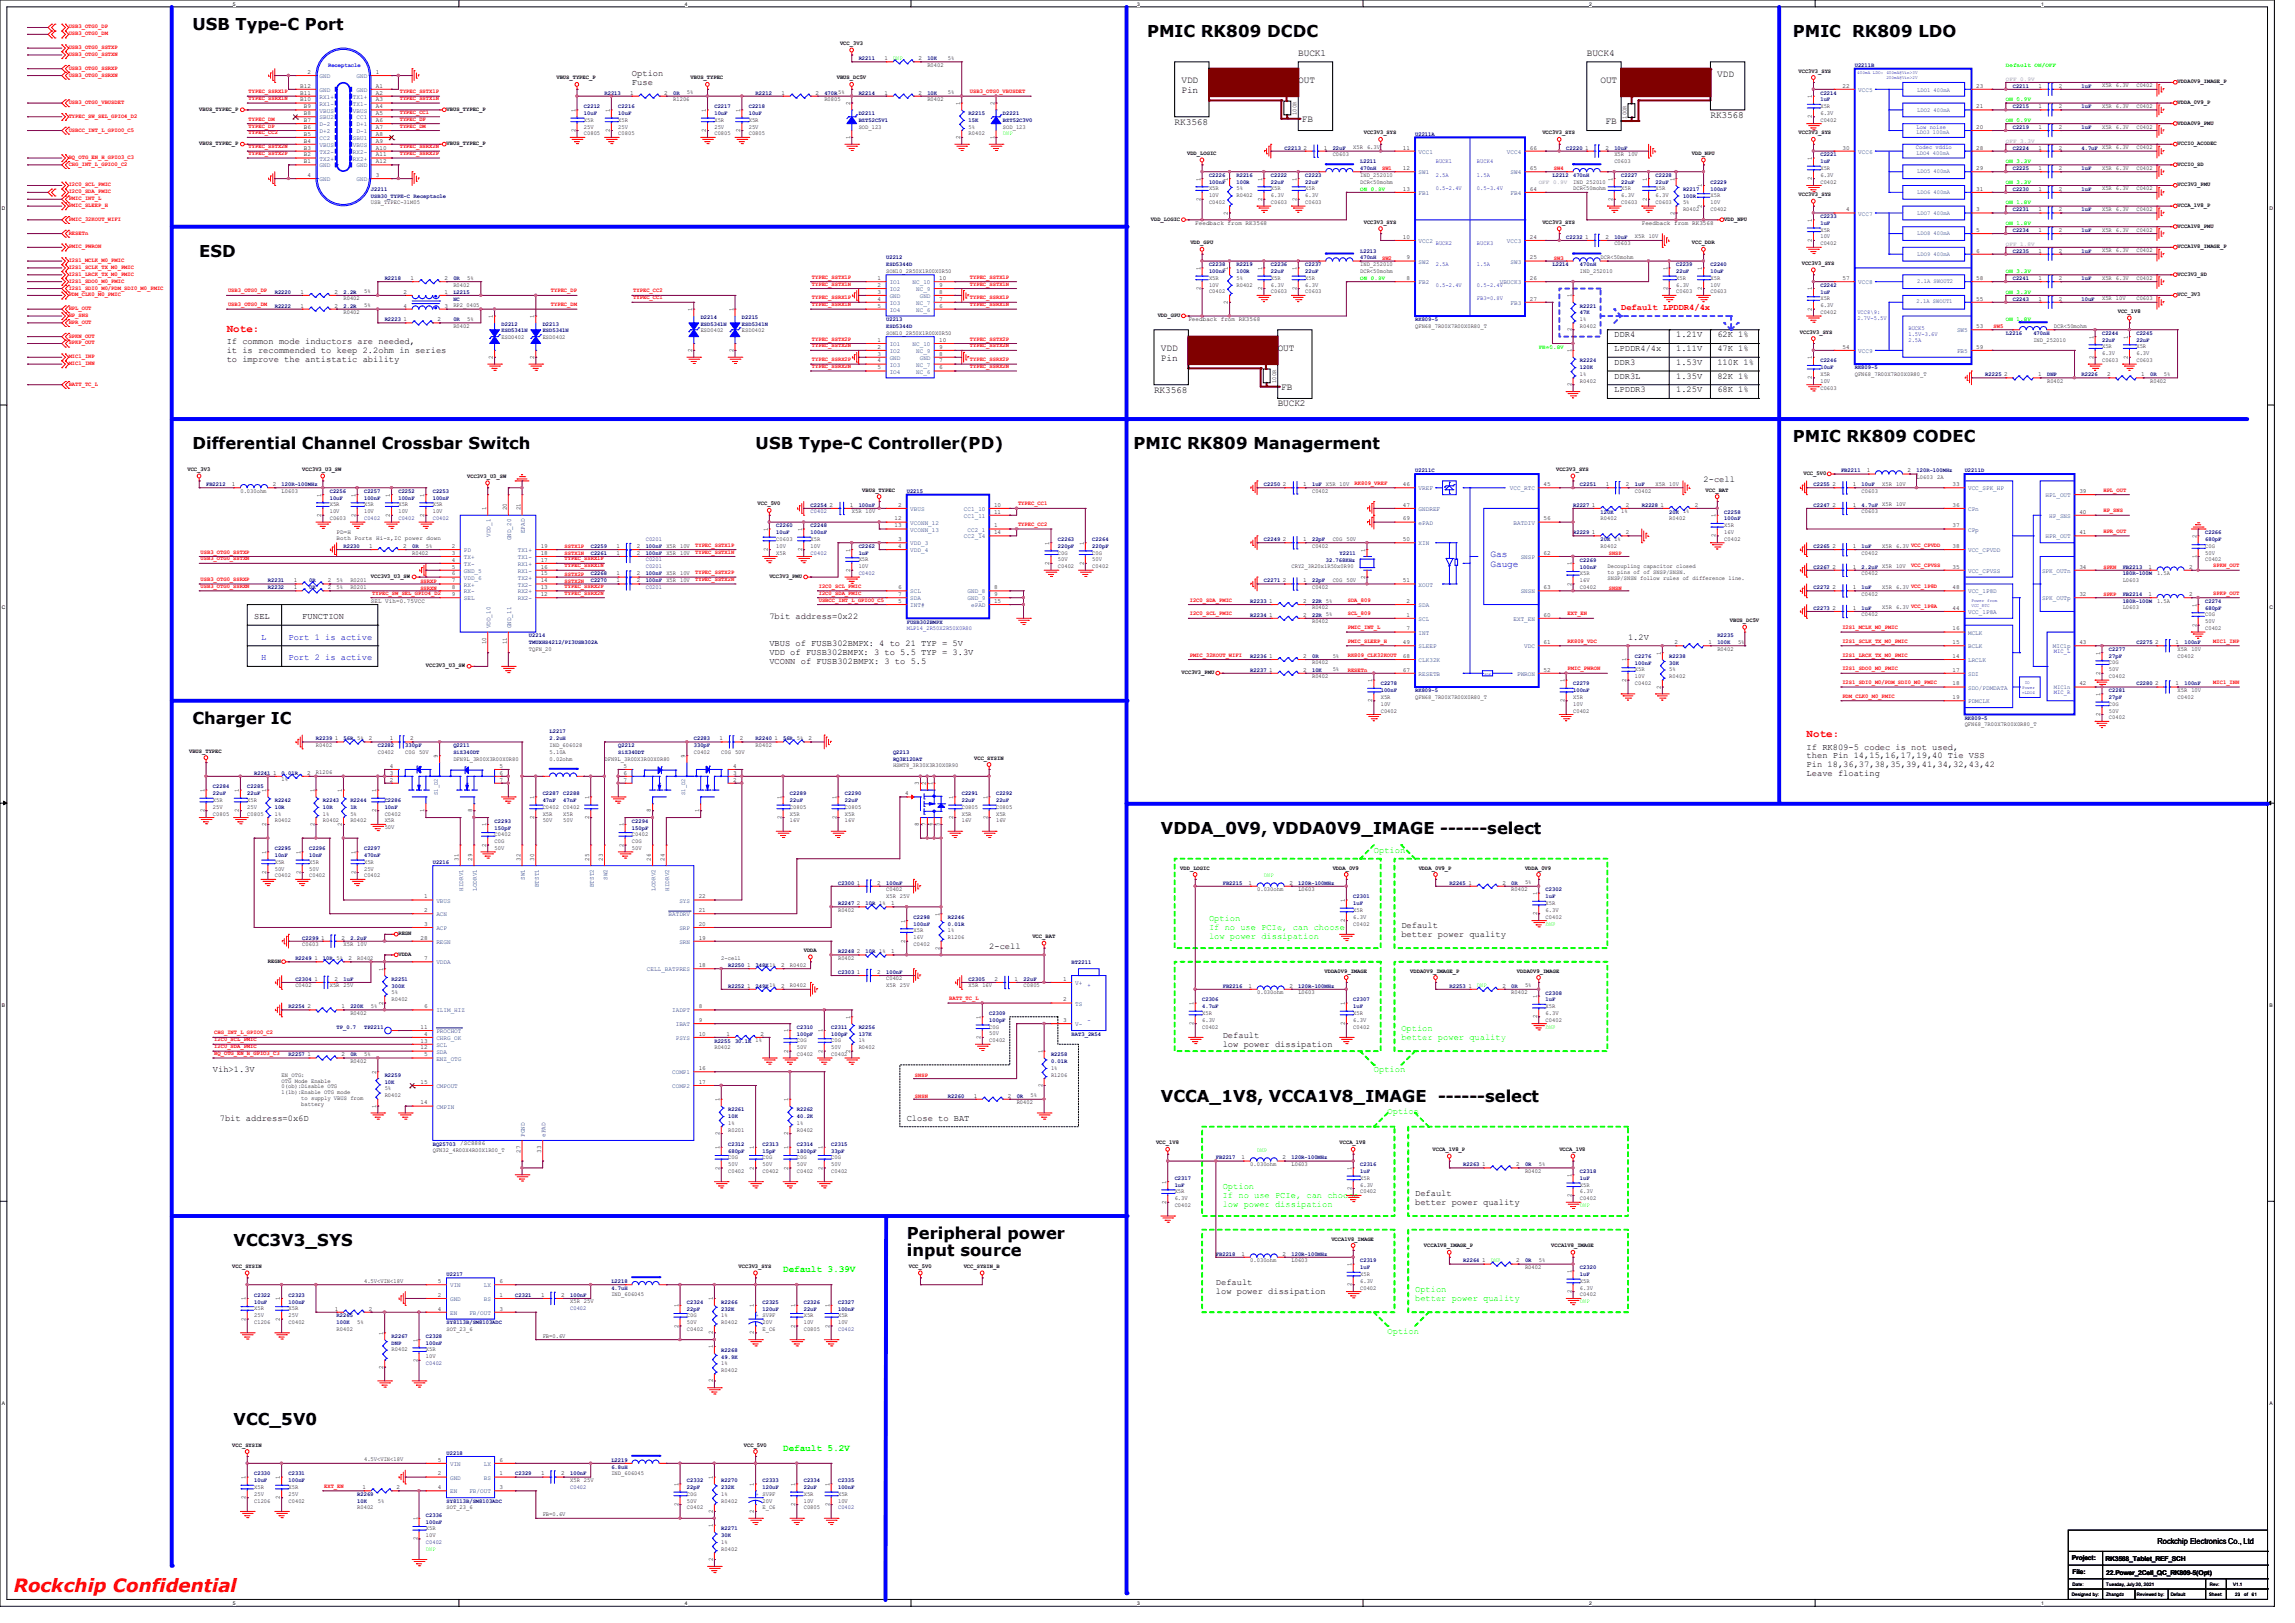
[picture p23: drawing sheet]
<svg xmlns="http://www.w3.org/2000/svg" width="297mm" height="210mm" viewBox="0 0 297 210" stroke-linecap="round" stroke-linejoin="round" font-family="sans-serif">
<defs><g id="words">
<text font-size="2.4" fill="#f00" x="1.8" y="206">Rockchip Confidential</text>
<g font-size="2.1">
<text x="24.9" y="3.9">USB Type-C Port</text>
<text x="148.5" y="4.8">PMIC RK809 DCDC</text>
<text x="232" y="4.8">PMIC RK809 LDO</text>
<text x="25.8" y="33.2">ESD</text>
<text x="24.9" y="58.1">Differential Channel Crossbar Switch</text>
<text x="97.8" y="58.1">USB Type-C Controller(PD)</text>
<text x="146.7" y="58.1">PMIC RK809 Managerment</text>
<text x="232" y="57.2">PMIC RK809 CODEC</text>
<text x="24.9" y="93.7">Charger IC</text>
<text x="150.2" y="107.9">VDDA_0V9, VDDA0V9_IMAGE ------select</text>
<text x="150.2" y="142.6">VCCA_1V8, VCCA1V8_IMAGE ------select</text>
<text x="30.2" y="161.2">VCC3V3_SYS</text>
<text x="117.3" y="160.4">Peripheral power</text>
<text x="117.3" y="162.5">input source</text>
<text x="30.2" y="184.4">VCC_5V0</text>
</g>
<g font-size="1.4" fill="#f00">
<text x="29.3" y="42.9">Note:</text>
<text x="233.8" y="95.4">Note:</text>
</g>
<g font-size="1.2">
<text x="152.9" y="10.8">VDD</text>
<text x="168" y="7.2">BUCK1</text>
<text x="168" y="10.8">OUT</text>
<text x="205.4" y="7.2">BUCK4</text>
<text x="207.1" y="10.8">OUT</text>
<text x="222.2" y="9.9">VDD</text>
<text x="152" y="16.1">RK3568</text>
<text x="152.9" y="12">Pin</text>
<text x="168.5" y="15.8">FB</text>
<text x="207.8" y="16">FB</text>
<text x="221.4" y="15.2">RK3568</text>
<text x="150.2" y="45.5">VDD</text>
<text x="150.2" y="46.7">Pin</text>
<text x="165.4" y="45.5">OUT</text>
<text x="149.4" y="50.8">RK3568</text>
<text x="165.4" y="52.6">BUCK2</text>
<text x="165.8" y="50.5">FB</text>
</g>
<g font-size="1.2" fill="#00f">
<text x="192.9" y="72.1">Gas</text>
<text x="192.9" y="73.4">Gauge</text>
</g>
<g font-size="1.2" fill="#0f0">
<text x="101.3" y="164.6">Default 3.39V</text>
<text x="101.3" y="187.7">Default 5.2V</text>
</g>
<g font-size="1.1">
<text x="81.8" y="9.9">Option</text>
<text x="81.8" y="11">Fuse</text>
<text x="29.3" y="44.5">If common mode inductors are needed,</text>
<text x="29.3" y="45.7">it is recommended to keep 2.2ohm in series</text>
<text x="29.3" y="46.8">to improve the antistatic ability</text>
<text x="208.9" y="45.4">LPDDR4/4x</text>
<text x="208.9" y="47.2">DDR3</text>
<text x="208.9" y="43.6">DDR4</text>
<text x="216.9" y="43.6">1.21V</text>
<text x="216.9" y="45.4">1.11V</text>
<text x="216.9" y="47.2">1.53V</text>
<text x="222.3" y="43.6">62K 1%</text>
<text x="222.3" y="45.4">47K 1%</text>
<text x="222.3" y="47.2">110K 1%</text>
<text x="208.9" y="50.8">LPDDR3</text>
<text x="208.9" y="49">DDR3L</text>
<text x="216.9" y="50.8">1.25V</text>
<text x="216.9" y="49">1.35V</text>
<text x="222.3" y="50.8">68K 1%</text>
<text x="222.3" y="49">82K 1%</text>
<text x="220.5" y="62.3">2-cell</text>
<text x="32.9" y="80.1">SEL</text>
<text x="39.1" y="80.1">FUNCTION</text>
<text x="99.6" y="83.7">VBUS of FUSB302BMPX: 4 to 21 TYP = 5V</text>
<text x="99.6" y="80.1">7bit address=0x22</text>
<text x="210.7" y="82.8">1.2V</text>
<text x="99.6" y="84.8">VDD of FUSB302BMPX: 3 to 5.5 TYP = 3.3V</text>
<text x="99.6" y="85.9">VCONN of FUSB302BMPX: 3 to 5.5</text>
<text x="233.8" y="97">If RK809-5 codec is not used,</text>
<text x="233.8" y="98.1">then Pin 14,15,16,17,19,40 Tie VSS</text>
<text x="233.8" y="99.3">Pin 18,36,37,38,35,39,41,34,32,43,42</text>
<text x="233.8" y="100.4">Leave floating</text>
<text x="128" y="122.8">2-cell</text>
<text x="181.4" y="120.1">Default</text>
<text x="181.4" y="121.2">better power quality</text>
<text x="158.2" y="134.3">Default</text>
<text x="158.2" y="135.5">low power dissipation</text>
<text x="27.6" y="138.8">Vih&gt;1.3V</text>
<text x="28.4" y="145">7bit address=0x6D</text>
<text x="117.4" y="145">Close to BAT</text>
<text x="183.1" y="154.8">Default</text>
<text x="183.1" y="155.9">better power quality</text>
<text x="157.4" y="166.3">Default</text>
<text x="157.4" y="167.5">low power dissipation</text>
<text x="279.2" y="199.9">Rockchip Electronics Co., Ltd</text>
</g>
<text font-size="1.1" fill="#f00" x="209.8" y="40.1">Default LPDDR4/4x</text>
<g font-size="1.1" fill="#00f">
<text x="33.8" y="82.8">L</text>
<text x="37.3" y="82.8">Port 1 is active</text>
<text x="33.8" y="85.4">H</text>
<text x="37.3" y="85.4">Port 2 is active</text>
</g>
<g font-size="1.1" fill="#0f0">
<text x="177.8" y="110.3">Option</text>
<text x="156.5" y="119.2">Option</text>
<text x="156.5" y="120.4">If no use PCIe, can choose</text>
<text x="156.5" y="121.5">low power dissipation</text>
<text x="181.4" y="133.4">Option</text>
<text x="181.4" y="134.6">better power quality</text>
<text x="177.8" y="138.8">Option</text>
<text x="179.6" y="144.1">Option</text>
<text x="158.2" y="153.9">Option</text>
<text x="158.2" y="155">If no use PCIe, can choose</text>
<text x="158.2" y="156.2">low power dissipation</text>
<text x="183.1" y="167.2">Option</text>
<text x="179.6" y="172.6">Option</text>
<text x="183.1" y="168.4">better power quality</text>
</g>
<g font-size=".8" fill="#f00">
<text x="8.9" y="3.7">USB3_OTG0_DP</text>
<text x="8.9" y="4.6">USB3_OTG0_DM</text>
<text x="8.9" y="6.4">USB3_OTG0_SSTXP</text>
<text x="8.9" y="7.2">USB3_OTG0_SSTXN</text>
<text x="8.9" y="9">USB3_OTG0_SSRXP</text>
<text x="8.9" y="9.9">USB3_OTG0_SSRXN</text>
<text x="8.9" y="15.2">TYPEC_SW_SEL_GPIO4_D2</text>
<text x="8.9" y="13.5">USB3_OTG0_VBUSDET</text>
<text x="8.9" y="17">USBCC_INT_L_GPIO0_C5</text>
<text x="32.2" y="16.5">TYPEC_DP</text>
<text x="32.2" y="15.6">TYPEC_DM</text>
<text x="32.2" y="12.1">TYPEC_SSRX1P</text>
<text x="32.2" y="13">TYPEC_SSRX1N</text>
<text x="32.2" y="17.4">TYPEC_CC2</text>
<text x="51.7" y="15.6">TYPEC_DP</text>
<text x="51.7" y="16.5">TYPEC_DM</text>
<text x="51.7" y="12.1">TYPEC_SSTX1P</text>
<text x="51.7" y="13">TYPEC_SSTX1N</text>
<text x="51.7" y="14.7">TYPEC_CC1</text>
<text x="125.5" y="12.1">USB3_OTG0_VBUSDET</text>
<text x="8.9" y="20.6">BQ_OTG_EN_H_GPIO3_C3</text>
<text x="8.9" y="21.5">CHG_INT_L_GPIO0_C2</text>
<text x="32.2" y="20.1">TYPEC_SSTX2P</text>
<text x="32.2" y="19.2">TYPEC_SSTX2N</text>
<text x="51.7" y="20.1">TYPEC_SSRX2P</text>
<text x="51.7" y="19.2">TYPEC_SSRX2N</text>
<text x="178.9" y="22.1">SW1</text>
<text x="201.1" y="22.1">SW4</text>
<text x="8.9" y="25.9">PMIC_INT_L</text>
<text x="8.9" y="26.8">PMIC_SLEEP_H</text>
<text x="8.9" y="25">I2C0_SDA_PMIC</text>
<text x="8.9" y="24.1">I2C0_SCL_PMIC</text>
<text x="8.9" y="28.6">PMIC_32KOUT_WIFI</text>
<text x="8.9" y="32.1">PMIC_PWRON</text>
<text x="8.9" y="30.4">RESETn</text>
<text x="8.9" y="33.9">I2S1_MCLK_M0_PMIC</text>
<text x="8.9" y="34.8">I2S1_SCLK_TX_M0_PMIC</text>
<text x="8.9" y="35.7">I2S1_LRCK_TX_M0_PMIC</text>
<text x="178.9" y="33.6">SW2</text>
<text x="201.1" y="33.6">SW3</text>
<text x="8.9" y="36.6">I2S1_SDO0_M0_PMIC</text>
<text x="8.9" y="38.4">PDM_CLK0_M0_PMIC</text>
<text x="8.9" y="37.5">I2S1_SDI0_M0/PDM_SDI0_M0_PMIC</text>
<text x="8.9" y="40.1">HPL_OUT</text>
<text x="8.9" y="41.9">HPR_OUT</text>
<text x="8.9" y="41">HP_SNS</text>
<text x="29.5" y="37.8">USB3_OTG0_DP</text>
<text x="29.5" y="39.6">USB3_OTG0_DM</text>
<text x="71.3" y="39.6">TYPEC_DM</text>
<text x="71.3" y="37.8">TYPEC_DP</text>
<text x="82" y="37.8">TYPEC_CC2</text>
<text x="82" y="38.7">TYPEC_CC1</text>
<text x="105.1" y="36.1">TYPEC_SSTX1P</text>
<text x="105.1" y="37">TYPEC_SSTX1N</text>
<text x="105.1" y="38.7">TYPEC_SSRX1P</text>
<text x="105.1" y="39.6">TYPEC_SSRX1N</text>
<text x="125.5" y="36.1">TYPEC_SSTX1P</text>
<text x="125.5" y="37">TYPEC_SSTX1N</text>
<text x="125.5" y="38.7">TYPEC_SSRX1P</text>
<text x="125.5" y="39.6">TYPEC_SSRX1N</text>
<text x="8.9" y="47.2">MIC1_INN</text>
<text x="8.9" y="46.4">MIC1_INP</text>
<text x="8.9" y="43.7">SPKN_OUT</text>
<text x="8.9" y="44.6">SPKP_OUT</text>
<text x="105.1" y="44.1">TYPEC_SSTX2P</text>
<text x="105.1" y="45">TYPEC_SSTX2N</text>
<text x="105.1" y="46.7">TYPEC_SSRX2P</text>
<text x="105.1" y="47.6">TYPEC_SSRX2N</text>
<text x="125.5" y="44.1">TYPEC_SSTX2P</text>
<text x="125.5" y="45">TYPEC_SSTX2N</text>
<text x="125.5" y="46.7">TYPEC_SSRX2P</text>
<text x="125.5" y="47.6">TYPEC_SSRX2N</text>
<text x="258" y="42.5">SW5</text>
<text x="8.9" y="49.9">BATT_TC_L</text>
<text x="131.7" y="65.4">TYPEC_CC1</text>
<text x="175.3" y="62.7">RK809_VREF</text>
<text x="272.2" y="63.6">HPL_OUT</text>
<text x="26" y="71.6">USB3_OTG0_SSTXP</text>
<text x="73.1" y="71">SSTX1P</text>
<text x="73.1" y="71.8">SSTX1N</text>
<text x="90" y="71.6">TYPEC_SSTX1N</text>
<text x="90" y="70.7">TYPEC_SSTX1P</text>
<text x="131.7" y="68.1">TYPEC_CC2</text>
<text x="208.2" y="71.8">SNSP</text>
<text x="272.2" y="66.3">HP_SNS</text>
<text x="272.2" y="69">HPR_OUT</text>
<text x="26" y="75.2">USB3_OTG0_SSRXP</text>
<text x="26" y="76.1">USB3_OTG0_SSRXN</text>
<text x="26" y="72.5">USB3_OTG0_SSTXN</text>
<text x="48.2" y="77">TYPEC_SW_SEL_GPIO4_D2</text>
<text x="54.4" y="75.4">SSRXP</text>
<text x="54.4" y="76.3">SSRXN</text>
<text x="73.1" y="74.5">SSTX2P</text>
<text x="73.1" y="75.4">SSTX2N</text>
<text x="73.1" y="72.5">TYPEC_SSRX1P</text>
<text x="73.1" y="73.4">TYPEC_SSRX1N</text>
<text x="73.1" y="76.1">TYPEC_SSRX2P</text>
<text x="73.1" y="77">TYPEC_SSRX2N</text>
<text x="90" y="74.3">TYPEC_SSTX2P</text>
<text x="90" y="75.2">TYPEC_SSTX2N</text>
<text x="106" y="76.1">I2C0_SCL_PMIC</text>
<text x="106" y="77">I2C0_SDA_PMIC</text>
<text x="106" y="77.9">USBCC_INT_L_GPIO0_C5</text>
<text x="154" y="77.9">I2C0_SDA_PMIC</text>
<text x="174.4" y="77.9">SDA_809</text>
<text x="208.2" y="76.3">SNSN</text>
<text x="247.3" y="73.4">VCC_CPVSS</text>
<text x="272.2" y="77.2">SPKP</text>
<text x="272.2" y="73.6">SPKN</text>
<text x="286.4" y="77">SPKP_OUT</text>
<text x="286.4" y="73.4">SPKN_OUT</text>
<text x="154" y="79.6">I2C0_SCL_PMIC</text>
<text x="174.4" y="79.6">SCL_809</text>
<text x="174.4" y="81.4">PMIC_INT_L</text>
<text x="174.4" y="83.2">PMIC_SLEEP_H</text>
<text x="202.9" y="79.6">EXT_EN</text>
<text x="202.9" y="83.2">RK809_VDC</text>
<text x="238.4" y="83.2">I2S1_SCLK_TX_M0_PMIC</text>
<text x="238.4" y="81.4">I2S1_MCLK_M0_PMIC</text>
<text x="286.4" y="83.2">MIC1_INP</text>
<text x="154" y="85">PMIC_32KOUT_WIFI</text>
<text x="174.4" y="85">RK809_CLK32KOUT</text>
<text x="174.4" y="87">RESETn</text>
<text x="202.9" y="86.7">PMIC_PWRON</text>
<text x="238.4" y="85">I2S1_LRCK_TX_M0_PMIC</text>
<text x="238.4" y="86.7">I2S1_SDO0_M0_PMIC</text>
<text x="238.4" y="88.5">I2S1_SDI0_M0/PDM_SDI0_M0_PMIC</text>
<text x="286.4" y="88.5">MIC1_INN</text>
<text x="238.4" y="90.3">PDM_CLK0_M0_PMIC</text>
<text x="122.9" y="129.4">BATT_TC_L</text>
<text x="27.7" y="134.7">I2C0_SCL_PMIC</text>
<text x="27.7" y="135.6">I2C0_SDA_PMIC</text>
<text x="27.7" y="133.9">CHG_INT_L_GPIO0_C2</text>
<text x="27.7" y="136.5">BQ_OTG_EN_H_GPIO3_C3</text>
<text x="118.4" y="139.4">SNSP</text>
<text x="118.4" y="142.1">SNSN</text>
<text x="42" y="192.5">EXT_EN</text>
</g>
<g font-size=".8">
<text x="108.7" y="5.8">VCC_3V3</text>
<text x="38.9" y="11.3">B12</text>
<text x="39.8" y="9.6">2</text>
<text x="48.6" y="9.6">1</text>
<text x="48.6" y="11.3">A1</text>
<text x="72" y="10.3">VBUS_TYPEC_P</text>
<text x="89.4" y="10.3">VBUS_TYPEC</text>
<text x="108.3" y="10.3">VBUS_DC5V</text>
<text x="114.5" y="7.8">1</text>
<text x="118.9" y="7.8">2</text>
<text x="120" y="8.6">R0402</text>
<text x="122.7" y="7.7">5%</text>
<text x="232.8" y="9.4">VCC3V3_SYS</text>
<text x="238.5" y="11.3">22</text>
<text x="255.8" y="11.3">23</text>
<text x="263.8" y="11.3">1</text>
<text x="266.4" y="11.3">2</text>
<text x="272" y="11.3">X5R 6.3V</text>
<text x="276.5" y="11.3">C0402</text>
<text x="281.8" y="10.8">VDDA0V9_IMAGE_P</text>
<text x="25.8" y="14.4">VBUS_TYPEC_P</text>
<text x="38.9" y="12.2">B11</text>
<text x="38.9" y="13.1">B10</text>
<text x="39.3" y="14">B9</text>
<text x="39.3" y="14.9">B8</text>
<text x="39.3" y="15.8">B7</text>
<text x="39.3" y="16.7">B6</text>
<text x="39.3" y="17.6">B5</text>
<text x="48.6" y="12.2">A2</text>
<text x="48.6" y="13.1">A3</text>
<text x="48.6" y="14">A4</text>
<text x="48.6" y="14.9">A5</text>
<text x="48.6" y="15.8">A6</text>
<text x="48.6" y="16.7">A7</text>
<text x="48.6" y="17.6">A8</text>
<text x="57.8" y="14.4">VBUS_TYPEC_P</text>
<text x="74.5" y="17.1" transform="rotate(-90 74.5 17.1)">2</text>
<text x="74.5" y="14.5" transform="rotate(-90 74.5 14.5)">1</text>
<text x="75.6" y="17.5">C0805</text>
<text x="75.6" y="15.7">X5R</text>
<text x="75.6" y="16.6">25V</text>
<text x="78.9" y="17.1" transform="rotate(-90 78.9 17.1)">2</text>
<text x="78.9" y="14.5" transform="rotate(-90 78.9 14.5)">1</text>
<text x="80" y="17.5">C0805</text>
<text x="80" y="15.7">X5R</text>
<text x="80" y="16.6">25V</text>
<text x="81.6" y="12.2">1</text>
<text x="86" y="12.2">2</text>
<text x="87.1" y="13.1">R1206</text>
<text x="88.9" y="12.2">5%</text>
<text x="91.4" y="17.1" transform="rotate(-90 91.4 17.1)">2</text>
<text x="91.4" y="14.5" transform="rotate(-90 91.4 14.5)">1</text>
<text x="92.5" y="17.5">C0805</text>
<text x="92.5" y="15.7">X5R</text>
<text x="92.5" y="16.6">25V</text>
<text x="95.8" y="17.1" transform="rotate(-90 95.8 17.1)">2</text>
<text x="95.8" y="14.5" transform="rotate(-90 95.8 14.5)">1</text>
<text x="96.9" y="17.5">C0805</text>
<text x="96.9" y="15.7">X5R</text>
<text x="96.9" y="16.6">25V</text>
<text x="101.1" y="12.2">1</text>
<text x="105.5" y="12.2">2</text>
<text x="106.7" y="13.1">R0805</text>
<text x="110" y="18" transform="rotate(-90 110 18)">1</text>
<text x="110" y="13.6" transform="rotate(-90 110 13.6)">2</text>
<text x="111.1" y="16.6">SOD_123</text>
<text x="114.5" y="12.2">1</text>
<text x="118.9" y="12.2">2</text>
<text x="120" y="13.1">R0402</text>
<text x="122.7" y="12.2">5%</text>
<text x="124.2" y="18" transform="rotate(-90 124.2 18)">2</text>
<text x="124.2" y="13.6" transform="rotate(-90 124.2 13.6)">1</text>
<text x="125.4" y="17.5">R0402</text>
<text x="125.4" y="16.6">5%</text>
<text x="128.7" y="18" transform="rotate(-90 128.7 18)">1</text>
<text x="128.7" y="13.6" transform="rotate(-90 128.7 13.6)">2</text>
<text x="129.8" y="16.6">SOD_123</text>
<text x="167.8" y="14.9" transform="rotate(-90 167.8 14.9)">100R</text>
<text x="176.5" y="17.4">VCC3V3_SYS</text>
<text x="199.6" y="17.4">VCC3V3_SYS</text>
<text x="210.5" y="15.4" transform="rotate(-90 210.5 15.4)">100R</text>
<text x="232.8" y="17.4">VCC3V3_SYS</text>
<text x="234.5" y="15.3" transform="rotate(-90 234.5 15.3)">2</text>
<text x="234.5" y="12.7" transform="rotate(-90 234.5 12.7)">1</text>
<text x="235.6" y="15.7">C0402</text>
<text x="235.6" y="14">X5R</text>
<text x="235.6" y="14.9">6.3V</text>
<text x="255.8" y="14">21</text>
<text x="255.8" y="16.7">20</text>
<text x="263.8" y="16.7">1</text>
<text x="263.8" y="14">1</text>
<text x="266.4" y="16.7">2</text>
<text x="266.4" y="14">2</text>
<text x="272" y="16.6">X5R 6.3V</text>
<text x="272" y="14">X5R 6.3V</text>
<text x="276.5" y="16.6">C0402</text>
<text x="276.5" y="14">C0402</text>
<text x="281.8" y="16.1">VDDA0V9_PMU</text>
<text x="281.8" y="13.5">VDDA_0V9_P</text>
<text x="25.8" y="18.8">VBUS_TYPEC_P</text>
<text x="39.3" y="18.5">B4</text>
<text x="39.3" y="19.3">B3</text>
<text x="39.3" y="20.2">B2</text>
<text x="39.3" y="21.1">B1</text>
<text x="39.8" y="22.9">4</text>
<text x="48.6" y="22.9">3</text>
<text x="48.6" y="18.5">A9</text>
<text x="48.6" y="19.3">A10</text>
<text x="48.6" y="20.2">A11</text>
<text x="48.6" y="21.1">A12</text>
<text x="57.8" y="18.8">VBUS_TYPEC_P</text>
<text x="153.6" y="20.1">VDD_LOGIC</text>
<text x="155.4" y="23.4" transform="rotate(-90 155.4 23.4)">1</text>
<text x="158.9" y="23.4" transform="rotate(-90 158.9 23.4)">1</text>
<text x="163.4" y="23.4" transform="rotate(-90 163.4 23.4)">1</text>
<text x="167.8" y="23.4" transform="rotate(-90 167.8 23.4)">1</text>
<text x="168.7" y="19.3">2</text>
<text x="171.3" y="19.3">1</text>
<text x="172.5" y="20.2">C0603</text>
<text x="175.1" y="19.3">X5R 6.3V</text>
<text x="176" y="22.9">IND_252010</text>
<text x="176" y="23.7">DCR&lt;50mohm</text>
<text x="181.6" y="19.3">11</text>
<text x="181.6" y="22">12</text>
<text x="198" y="19.3">66</text>
<text x="198" y="22">65</text>
<text x="203.6" y="23.7">IND_252010</text>
<text x="205.1" y="19.3">1</text>
<text x="207.8" y="19.3">2</text>
<text x="208.7" y="23.4" transform="rotate(-90 208.7 23.4)">1</text>
<text x="208.9" y="21.1">C0603</text>
<text x="208.9" y="20.2">X5R 10V</text>
<text x="213.1" y="23.4" transform="rotate(-90 213.1 23.4)">1</text>
<text x="216.7" y="23.4" transform="rotate(-90 216.7 23.4)">1</text>
<text x="219" y="20.1">VDD_NPU</text>
<text x="234.5" y="23.3" transform="rotate(-90 234.5 23.3)">2</text>
<text x="234.5" y="20.7" transform="rotate(-90 234.5 20.7)">1</text>
<text x="235.6" y="23.7">C0402</text>
<text x="235.6" y="22">X5R</text>
<text x="235.6" y="22.9">6.3V</text>
<text x="238.5" y="19.3">30</text>
<text x="255.8" y="19.3">28</text>
<text x="255.8" y="22">29</text>
<text x="263.8" y="22">1</text>
<text x="263.8" y="19.3">1</text>
<text x="266.4" y="22">2</text>
<text x="266.4" y="19.3">2</text>
<text x="272" y="22">X5R 6.3V</text>
<text x="272" y="19.3">X5R 6.3V</text>
<text x="276.5" y="22">C0402</text>
<text x="276.5" y="19.3">C0402</text>
<text x="281.8" y="18.8">VCCIO_ACODEC</text>
<text x="281.8" y="21.5">VCCIO_SD</text>
<text x="48" y="26.4">USB_TYPEC-31M05</text>
<text x="148.9" y="28.6">VDD_LOGIC</text>
<text x="154.7" y="29.1">Feedback from RK3568</text>
<text x="155.4" y="26" transform="rotate(-90 155.4 26)">2</text>
<text x="156.5" y="26.4">C0402</text>
<text x="156.5" y="24.6">X5R</text>
<text x="156.5" y="25.5">10V</text>
<text x="158.9" y="27.8" transform="rotate(-90 158.9 27.8)">2</text>
<text x="160" y="25.5">R0402</text>
<text x="160" y="24.6">5%</text>
<text x="163.4" y="26" transform="rotate(-90 163.4 26)">2</text>
<text x="164.5" y="26.4">C0603</text>
<text x="164.5" y="24.6">X5R</text>
<text x="164.5" y="25.5">6.3V</text>
<text x="167.8" y="26" transform="rotate(-90 167.8 26)">2</text>
<text x="168.9" y="26.4">C0603</text>
<text x="168.9" y="24.6">X5R</text>
<text x="168.9" y="25.5">6.3V</text>
<text x="176.5" y="29">VCC3V3_SYS</text>
<text x="181.6" y="24.7">13</text>
<text x="198" y="24.7">64</text>
<text x="199.6" y="29">VCC3V3_SYS</text>
<text x="203.6" y="24.6">DCR&lt;50mohm</text>
<text x="208.7" y="26" transform="rotate(-90 208.7 26)">2</text>
<text x="209.8" y="26.4">C0603</text>
<text x="209.8" y="24.6">X5R</text>
<text x="209.8" y="25.5">6.3V</text>
<text x="212.5" y="29.1">Feedback from RK3568</text>
<text x="213.1" y="26" transform="rotate(-90 213.1 26)">2</text>
<text x="214.3" y="26.4">C0603</text>
<text x="214.3" y="24.6">X5R</text>
<text x="214.3" y="25.5">6.3V</text>
<text x="216.7" y="27.8" transform="rotate(-90 216.7 27.8)">2</text>
<text x="217.8" y="27.3">R0402</text>
<text x="217.8" y="26.4">5%</text>
<text x="220.3" y="26.9" transform="rotate(-90 220.3 26.9)">2</text>
<text x="220.3" y="24.3" transform="rotate(-90 220.3 24.3)">1</text>
<text x="221.4" y="27.3">C0402</text>
<text x="221.4" y="25.5">X5R</text>
<text x="221.4" y="26.4">10V</text>
<text x="223.1" y="28.6">VDD_NPU</text>
<text x="232.8" y="25.4">VCC3V3_SYS</text>
<text x="234.5" y="28.7" transform="rotate(-90 234.5 28.7)">1</text>
<text x="235.6" y="30">X5R</text>
<text x="238.9" y="27.3">4</text>
<text x="255.8" y="24.7">31</text>
<text x="255.8" y="27.3">3</text>
<text x="263.8" y="27.3">1</text>
<text x="263.8" y="24.7">1</text>
<text x="266.4" y="27.3">2</text>
<text x="266.4" y="24.7">2</text>
<text x="272" y="27.3">X5R 6.3V</text>
<text x="272" y="30">X5R 6.3V</text>
<text x="272" y="24.6">X5R 6.3V</text>
<text x="276.5" y="27.3">C0402</text>
<text x="276.5" y="30">C0402</text>
<text x="276.5" y="24.6">C0402</text>
<text x="281.8" y="26.8">VCCA_1V8_P</text>
<text x="281.8" y="24.1">VCC3V3_PMU</text>
<text x="281.8" y="29.5">VCCA1V8_PMU</text>
<text x="114.7" y="35.3">SON10_2R50X1R00X0R50</text>
<text x="154.1" y="31.6">VDD_GPU</text>
<text x="155.4" y="34.9" transform="rotate(-90 155.4 34.9)">1</text>
<text x="158.9" y="34.9" transform="rotate(-90 158.9 34.9)">1</text>
<text x="163.4" y="34.9" transform="rotate(-90 163.4 34.9)">1</text>
<text x="167.8" y="34.9" transform="rotate(-90 167.8 34.9)">1</text>
<text x="176" y="34.4">IND_252010</text>
<text x="176" y="35.3">DCR&lt;50mohm</text>
<text x="181.6" y="30.9">10</text>
<text x="182" y="33.6">9</text>
<text x="198" y="30.9">24</text>
<text x="198" y="33.6">25</text>
<text x="204.5" y="35.3">IND_252010</text>
<text x="205.1" y="30.9">1</text>
<text x="207.1" y="33.5">DCR&lt;50mohm</text>
<text x="207.8" y="30.9">2</text>
<text x="208.9" y="31.7">C0603</text>
<text x="211.6" y="30.9">X5R 10V</text>
<text x="215.8" y="34.9" transform="rotate(-90 215.8 34.9)">1</text>
<text x="219" y="31.6">VCC_DDR</text>
<text x="220.3" y="34.9" transform="rotate(-90 220.3 34.9)">1</text>
<text x="233.2" y="34.3">VCC3V3_SYS</text>
<text x="234.5" y="31.3" transform="rotate(-90 234.5 31.3)">2</text>
<text x="235.6" y="31.7">C0402</text>
<text x="235.6" y="30.9">10V</text>
<text x="255.8" y="30">5</text>
<text x="255.8" y="32.7">6</text>
<text x="263.8" y="32.7">1</text>
<text x="263.8" y="30">1</text>
<text x="266.4" y="32.7">2</text>
<text x="266.4" y="30">2</text>
<text x="272" y="32.6">X5R 6.3V</text>
<text x="276.5" y="32.6">C0402</text>
<text x="281.8" y="35.7">VCC3V3_SD</text>
<text x="281.8" y="32.1">VCCA1V8_IMAGE_P</text>
<text x="38.9" y="39.8">1</text>
<text x="38.9" y="38">1</text>
<text x="43.3" y="39.8">2</text>
<text x="43.3" y="38">2</text>
<text x="44.5" y="40.6">R0402</text>
<text x="44.5" y="38.9">R0402</text>
<text x="47.1" y="39.8">5%</text>
<text x="47.1" y="38">5%</text>
<text x="52.2" y="38">2</text>
<text x="52.2" y="39.8">4</text>
<text x="52.2" y="41.6">1</text>
<text x="53.1" y="36.2">1</text>
<text x="56.6" y="41.6">2</text>
<text x="57.5" y="38">1</text>
<text x="57.5" y="39.8">3</text>
<text x="57.5" y="36.2">2</text>
<text x="58.7" y="39.8">RP2_0405</text>
<text x="58.7" y="37.1">R0402</text>
<text x="60.5" y="41.5">5%</text>
<text x="60.5" y="36.2">5%</text>
<text x="63.8" y="41.1" transform="rotate(-90 63.8 41.1)">1</text>
<text x="69.1" y="41.1" transform="rotate(-90 69.1 41.1)">1</text>
<text x="89.6" y="40.3" transform="rotate(-90 89.6 40.3)">1</text>
<text x="94.9" y="40.3" transform="rotate(-90 94.9 40.3)">1</text>
<text x="113.6" y="36.2">1</text>
<text x="113.6" y="37.1">2</text>
<text x="113.6" y="38.9">4</text>
<text x="113.6" y="39.8">5</text>
<text x="113.6" y="38">3</text>
<text x="121.5" y="36.2">10</text>
<text x="121.5" y="37.1">9</text>
<text x="121.5" y="38.9">7</text>
<text x="121.5" y="39.8">6</text>
<text x="121.5" y="38">8</text>
<text x="149.8" y="41">VDD_GPU</text>
<text x="153.8" y="41.5">Feedback from RK3568</text>
<text x="155.4" y="37.5" transform="rotate(-90 155.4 37.5)">2</text>
<text x="156.5" y="38">C0402</text>
<text x="156.5" y="36.2">X5R</text>
<text x="156.5" y="37.1">10V</text>
<text x="158.9" y="39.3" transform="rotate(-90 158.9 39.3)">2</text>
<text x="160" y="37.1">R0402</text>
<text x="160" y="36.2">5%</text>
<text x="163.4" y="37.5" transform="rotate(-90 163.4 37.5)">2</text>
<text x="164.5" y="38">C0603</text>
<text x="164.5" y="36.2">X5R</text>
<text x="164.5" y="37.1">6.3V</text>
<text x="167.8" y="37.5" transform="rotate(-90 167.8 37.5)">2</text>
<text x="168.9" y="38">C0603</text>
<text x="168.9" y="36.2">X5R</text>
<text x="168.9" y="37.1">6.3V</text>
<text x="182" y="36.2">8</text>
<text x="198" y="36.2">26</text>
<text x="198" y="38.9">27</text>
<text x="203.4" y="38.5" transform="rotate(-90 203.4 38.5)">1</text>
<text x="204.5" y="41.5">1%</text>
<text x="215.8" y="37.5" transform="rotate(-90 215.8 37.5)">2</text>
<text x="216.9" y="38">C0603</text>
<text x="216.9" y="36.2">X5R</text>
<text x="216.9" y="37.1">6.3V</text>
<text x="220.3" y="37.5" transform="rotate(-90 220.3 37.5)">2</text>
<text x="221.4" y="38">C0603</text>
<text x="221.4" y="36.2">X5R</text>
<text x="221.4" y="37.1">10V</text>
<text x="234.5" y="40.2" transform="rotate(-90 234.5 40.2)">2</text>
<text x="234.5" y="37.6" transform="rotate(-90 234.5 37.6)">1</text>
<text x="235.6" y="40.6">C0402</text>
<text x="235.6" y="38.9">X5R</text>
<text x="235.6" y="39.8">6.3V</text>
<text x="238.5" y="36.2">57</text>
<text x="255.8" y="38.9">55</text>
<text x="255.8" y="36.2">58</text>
<text x="263.8" y="38.9">1</text>
<text x="263.8" y="36.2">1</text>
<text x="266.4" y="38.9">2</text>
<text x="266.4" y="36.2">2</text>
<text x="272" y="38.9">X5R 10V</text>
<text x="272" y="36.2">X5R 6.3V</text>
<text x="274.1" y="40.5">VCC_1V8</text>
<text x="276.5" y="38.9">C0603</text>
<text x="276.5" y="36.2">C0402</text>
<text x="281.8" y="38.4">VCC_3V3</text>
<text x="58.7" y="42.4">R0402</text>
<text x="63.8" y="46.4" transform="rotate(-90 63.8 46.4)">2</text>
<text x="64.9" y="43.9">ESD0402</text>
<text x="69.1" y="46.4" transform="rotate(-90 69.1 46.4)">2</text>
<text x="70.2" y="43.9">ESD0402</text>
<text x="89.6" y="45.5" transform="rotate(-90 89.6 45.5)">2</text>
<text x="90.7" y="43">ESD0402</text>
<text x="94.9" y="45.5" transform="rotate(-90 94.9 45.5)">2</text>
<text x="96" y="43">ESD0402</text>
<text x="113.6" y="44.2">1</text>
<text x="113.6" y="45.1">2</text>
<text x="113.6" y="46.9">4</text>
<text x="113.6" y="47.8">5</text>
<text x="113.6" y="46">3</text>
<text x="114.7" y="43.3">SON10_2R50X1R00X0R50</text>
<text x="121.5" y="44.2">10</text>
<text x="121.5" y="45.1">9</text>
<text x="121.5" y="46.9">7</text>
<text x="121.5" y="47.8">6</text>
<text x="121.5" y="46">8</text>
<text x="183.1" y="42.4">QFN68_7R00X7R00X0R80_T</text>
<text x="203.4" y="45.6" transform="rotate(-90 203.4 45.6)">1</text>
<text x="203.4" y="42.9" transform="rotate(-90 203.4 42.9)">2</text>
<text x="204.5" y="42.4">R0402</text>
<text x="232.9" y="43.2">VCC3V3_SYS</text>
<text x="234.5" y="46.5" transform="rotate(-90 234.5 46.5)">1</text>
<text x="238.5" y="45.1">54</text>
<text x="255.8" y="42.5">53</text>
<text x="255.8" y="45.1">59</text>
<text x="263.2" y="44.2">IND_252010</text>
<text x="265.8" y="42.4">DCR&lt;50mohm</text>
<text x="270.9" y="46.4" transform="rotate(-90 270.9 46.4)">2</text>
<text x="270.9" y="43.8" transform="rotate(-90 270.9 43.8)">1</text>
<text x="272" y="46.9">C0603</text>
<text x="272" y="45.1">X5R</text>
<text x="272" y="46">6.3V</text>
<text x="275.4" y="46.4" transform="rotate(-90 275.4 46.4)">2</text>
<text x="275.4" y="43.8" transform="rotate(-90 275.4 43.8)">1</text>
<text x="276.5" y="46.9">C0603</text>
<text x="276.5" y="45.1">X5R</text>
<text x="276.5" y="46">6.3V</text>
<text x="165.1" y="49.5" transform="rotate(-90 165.1 49.5)">100R</text>
<text x="203.4" y="50" transform="rotate(-90 203.4 50)">2</text>
<text x="204.5" y="49.5">R0402</text>
<text x="204.5" y="48.6">1%</text>
<text x="234.5" y="49.1" transform="rotate(-90 234.5 49.1)">2</text>
<text x="235.6" y="50.4">C0603</text>
<text x="235.6" y="48.6">X5R</text>
<text x="235.6" y="49.5">10V</text>
<text x="240" y="48.6">QFN68_7R00X7R00X0R80_T</text>
<text x="259.4" y="48.7">2</text>
<text x="263.8" y="48.7">1</text>
<text x="264.9" y="49.5">R0402</text>
<text x="272.7" y="48.7">2</text>
<text x="277.1" y="48.7">1</text>
<text x="278.3" y="49.5">R0402</text>
<text x="280" y="48.6">5%</text>
<text x="24.3" y="61">VCC_3V3</text>
<text x="30" y="62.9">1</text>
<text x="31.1" y="63.8">0.030ohm</text>
<text x="35.3" y="62.9">2</text>
<text x="36.5" y="63.8">L0603</text>
<text x="39.1" y="61">VCC3V3_U3_SW</text>
<text x="41.6" y="64.3" transform="rotate(-90 41.6 64.3)">1</text>
<text x="42.7" y="65.5">X5R</text>
<text x="46" y="64.3" transform="rotate(-90 46 64.3)">1</text>
<text x="47.1" y="65.5">X5R</text>
<text x="50.5" y="64.3" transform="rotate(-90 50.5 64.3)">1</text>
<text x="51.6" y="65.5">X5R</text>
<text x="54.9" y="64.3" transform="rotate(-90 54.9 64.3)">1</text>
<text x="56" y="65.5">X5R</text>
<text x="60.5" y="61.8">VCC3V3_U3_SW</text>
<text x="98" y="65.4">VCC_5V0</text>
<text x="107.4" y="65.6">2</text>
<text x="110" y="65.6">1</text>
<text x="111.6" y="63.6">VBUS_TYPEC</text>
<text x="116.2" y="65.6">2</text>
<text x="128.6" y="65.6">10</text>
<text x="166" y="62.9">2</text>
<text x="168.6" y="62.9">1</text>
<text x="169.8" y="63.8">C0402</text>
<text x="181.6" y="62.9">46</text>
<text x="181.6" y="65.6">47</text>
<text x="199.8" y="62.9">45</text>
<text x="201.4" y="61">VCC3V3_SYS</text>
<text x="206" y="65.6">1</text>
<text x="207.8" y="62.9">1</text>
<text x="210.4" y="62.9">2</text>
<text x="210.4" y="65.6">2</text>
<text x="211.6" y="63.8">C0402</text>
<text x="214.3" y="62.9">X5R 10V</text>
<text x="214.9" y="65.6">1</text>
<text x="219.3" y="65.6">2</text>
<text x="220.7" y="63.6">VCC_BAT</text>
<text x="233.4" y="61.5">VCC_5V0</text>
<text x="237.1" y="62.9">2</text>
<text x="237.1" y="65.6">2</text>
<text x="239.8" y="62.9">1</text>
<text x="239.8" y="65.6">1</text>
<text x="240.9" y="63.8">C0603</text>
<text x="241.6" y="61.1">1</text>
<text x="243.6" y="62.9">X5R 10V</text>
<text x="243.6" y="65.5">X5R 10V</text>
<text x="246.9" y="61.1">2</text>
<text x="248" y="62">L0603</text>
<text x="250.7" y="62">2A</text>
<text x="252.7" y="65.6">36</text>
<text x="252.7" y="62.9">33</text>
<text x="269.1" y="63.8">39</text>
<text x="41.6" y="66.9" transform="rotate(-90 41.6 66.9)">2</text>
<text x="42.7" y="67.3">C0603</text>
<text x="42.7" y="66.4">10V</text>
<text x="43.6" y="69.1">PD=H</text>
<text x="43.6" y="69.8">Both Ports Hi-z,IC power down</text>
<text x="46" y="66.9" transform="rotate(-90 46 66.9)">2</text>
<text x="47.1" y="66.4">10V</text>
<text x="47.8" y="70.9">1</text>
<text x="50.5" y="66.9" transform="rotate(-90 50.5 66.9)">2</text>
<text x="51.6" y="66.4">10V</text>
<text x="52.2" y="70.9">2</text>
<text x="53.3" y="71.8">R0402</text>
<text x="54.9" y="66.9" transform="rotate(-90 54.9 66.9)">2</text>
<text x="55.1" y="70.9">5%</text>
<text x="56" y="66.4">10V</text>
<text x="58.5" y="70.9">2</text>
<text x="58.5" y="71.8">3</text>
<text x="62.9" y="66" transform="rotate(-90 62.9 66)">1</text>
<text x="65.6" y="66" transform="rotate(-90 65.6 66)">20</text>
<text x="67.3" y="66" transform="rotate(-90 67.3 66)">21</text>
<text x="70" y="71.8">18</text>
<text x="70" y="70.9">19</text>
<text x="79.8" y="70.9">1</text>
<text x="79.8" y="71.8">1</text>
<text x="82.4" y="70.9">2</text>
<text x="82.4" y="71.8">2</text>
<text x="86.2" y="70.9">X5R 10V</text>
<text x="86.2" y="71.8">X5R 10V</text>
<text x="99.4" y="71.3" transform="rotate(-90 99.4 71.3)">2</text>
<text x="99.4" y="68.7" transform="rotate(-90 99.4 68.7)">1</text>
<text x="100.5" y="70">C0603</text>
<text x="100.5" y="71.8">X5R</text>
<text x="100.5" y="70.9">10V</text>
<text x="103.8" y="71.3" transform="rotate(-90 103.8 71.3)">2</text>
<text x="103.8" y="68.7" transform="rotate(-90 103.8 68.7)">1</text>
<text x="104.9" y="70">X5R</text>
<text x="104.9" y="70.9">10V</text>
<text x="110" y="71.4" transform="rotate(-90 110 71.4)">1</text>
<text x="110.2" y="66.4">X5R 10V</text>
<text x="115.8" y="67.3">12</text>
<text x="115.8" y="68.2">13</text>
<text x="116.2" y="70">3</text>
<text x="116.2" y="70.9">4</text>
<text x="128.6" y="68.2">1</text>
<text x="128.6" y="66.5">11</text>
<text x="128.6" y="69.1">14</text>
<text x="135.8" y="70.5" transform="rotate(-90 135.8 70.5)">1</text>
<text x="136.9" y="71.8">C0G</text>
<text x="140.2" y="70.5" transform="rotate(-90 140.2 70.5)">1</text>
<text x="141.4" y="71.8">C0G</text>
<text x="166" y="70">2</text>
<text x="168.6" y="70">1</text>
<text x="169.8" y="70.9">C0402</text>
<text x="172.5" y="70">C0G 50V</text>
<text x="176.7" y="71.4" transform="rotate(-90 176.7 71.4)">1</text>
<text x="181.6" y="67.3">69</text>
<text x="181.6" y="70">50</text>
<text x="199.8" y="67.3">56</text>
<text x="199.8" y="71.8">62</text>
<text x="206" y="69.1">1</text>
<text x="207.1" y="70.9">R0402</text>
<text x="207.1" y="67.3">R0402</text>
<text x="209.8" y="66.4">1%</text>
<text x="210.4" y="69.1">2</text>
<text x="216" y="67.3">R0402</text>
<text x="222" y="69.6" transform="rotate(-90 222 69.6)">2</text>
<text x="222" y="66.9" transform="rotate(-90 222 66.9)">1</text>
<text x="223.1" y="70">C0402</text>
<text x="223.1" y="68.2">X5R</text>
<text x="223.1" y="69.1">16V</text>
<text x="237.1" y="70.9">2</text>
<text x="239.8" y="70.9">1</text>
<text x="240.9" y="71.8">C0402</text>
<text x="240.9" y="66.4">C0603</text>
<text x="243.6" y="70.9">X5R 6.3V VCC_CPVDD</text>
<text x="252.7" y="70.9">38</text>
<text x="252.7" y="68.2">37</text>
<text x="269.1" y="69.1">41</text>
<text x="269.1" y="66.5">40</text>
<text x="284.3" y="69.6" transform="rotate(-90 284.3 69.6)">2</text>
<text x="285.4" y="70.9">C0G</text>
<text x="285.4" y="71.8">50V</text>
<text x="38" y="75.4">1</text>
<text x="38" y="76.2">1</text>
<text x="42.4" y="75.4">2</text>
<text x="42.4" y="76.2">2</text>
<text x="43.6" y="75.3">5%</text>
<text x="43.6" y="76.2">5%</text>
<text x="45.3" y="75.3">R0201</text>
<text x="45.3" y="76.2">R0201</text>
<text x="48" y="78">SEL Vih=0.75VCC</text>
<text x="48" y="74.8">VCC3V3_U3_SW</text>
<text x="58.5" y="72.7">4</text>
<text x="58.5" y="73.6">5</text>
<text x="58.5" y="74.5">6</text>
<text x="58.5" y="75.4">7</text>
<text x="58.5" y="76.2">8</text>
<text x="58.5" y="77.1">9</text>
<text x="70" y="77.1">12</text>
<text x="70" y="76.2">13</text>
<text x="70" y="75.4">14</text>
<text x="70" y="74.5">15</text>
<text x="70" y="73.6">16</text>
<text x="70" y="72.7">17</text>
<text x="79.8" y="74.5">1</text>
<text x="79.8" y="75.4">1</text>
<text x="82.4" y="74.5">2</text>
<text x="82.4" y="75.4">2</text>
<text x="86.2" y="74.4">X5R 10V</text>
<text x="86.2" y="75.3">X5R 10V</text>
<text x="99.6" y="74.8">VCC3V3_PMU</text>
<text x="110" y="74" transform="rotate(-90 110 74)">2</text>
<text x="111.1" y="72.6">X5R</text>
<text x="111.1" y="73.5">10V</text>
<text x="116.2" y="76.2">6</text>
<text x="116.2" y="77.1">7</text>
<text x="128.6" y="76.2">8</text>
<text x="128.6" y="77.1">9</text>
<text x="135.8" y="73.1" transform="rotate(-90 135.8 73.1)">2</text>
<text x="136.9" y="73.5">C0402</text>
<text x="136.9" y="72.6">50V</text>
<text x="140.2" y="73.1" transform="rotate(-90 140.2 73.1)">2</text>
<text x="141.4" y="73.5">C0402</text>
<text x="141.4" y="72.6">50V</text>
<text x="166" y="75.4">2</text>
<text x="167.1" y="73.5">CRY2_3R20x1R50x0R90</text>
<text x="168.6" y="75.4">1</text>
<text x="169.8" y="76.2">C0402</text>
<text x="172.5" y="75.3">C0G 50V</text>
<text x="176.7" y="74.9" transform="rotate(-90 176.7 74.9)">2</text>
<text x="181.6" y="75.4">51</text>
<text x="199.8" y="76.2">63</text>
<text x="203.4" y="75.8" transform="rotate(-90 203.4 75.8)">2</text>
<text x="203.4" y="73.1" transform="rotate(-90 203.4 73.1)">1</text>
<text x="204.5" y="76.2">C0402</text>
<text x="204.5" y="74.4">X5R</text>
<text x="204.5" y="75.3">16V</text>
<text x="208" y="73.5">Decoupling capacitor closed</text>
<text x="208" y="74.3">to pins of of SNSP/SNSN.</text>
<text x="208" y="75.1">SNSP/SNSN follow rules of difference line.</text>
<text x="237.1" y="73.6">2</text>
<text x="237.1" y="76.2">2</text>
<text x="239.8" y="73.6">1</text>
<text x="239.8" y="76.2">1</text>
<text x="240.9" y="74.4">C0402</text>
<text x="240.9" y="77.1">C0402</text>
<text x="243.6" y="73.5">X5R 10V</text>
<text x="243.6" y="76.2">X5R 6.3V VCC_1P8D</text>
<text x="252.7" y="73.6">35</text>
<text x="252.7" y="76.2">48</text>
<text x="269.1" y="77.1">32</text>
<text x="269.1" y="73.6">34</text>
<text x="274.7" y="75.3">L0603</text>
<text x="278" y="77.1">1</text>
<text x="278" y="73.6">1</text>
<text x="279.2" y="78">1.5A</text>
<text x="279.2" y="74.4">1.5A</text>
<text x="283.3" y="77.1">2</text>
<text x="283.3" y="73.6">2</text>
<text x="284.3" y="72.2" transform="rotate(-90 284.3 72.2)">1</text>
<text x="285.4" y="72.6">C0402</text>
<text x="62.9" y="83.4" transform="rotate(-90 62.9 83.4)">10</text>
<text x="65.6" y="83.4" transform="rotate(-90 65.6 83.4)">11</text>
<text x="116.2" y="78">5</text>
<text x="128.6" y="78">15</text>
<text x="164.2" y="78">1</text>
<text x="164.2" y="79.8">1</text>
<text x="168.6" y="78">2</text>
<text x="168.6" y="79.8">2</text>
<text x="169.8" y="78.9">R0402</text>
<text x="169.8" y="80.6">R0402</text>
<text x="181.6" y="83.4">49</text>
<text x="182" y="78">2</text>
<text x="182" y="79.8">1</text>
<text x="182" y="81.6">7</text>
<text x="199.8" y="79.8">60</text>
<text x="199.8" y="83.4">61</text>
<text x="216.7" y="83.4">2</text>
<text x="221.1" y="83.4">1</text>
<text x="223.9" y="80.5">VBUS_DC5V</text>
<text x="224.9" y="83.3">5%</text>
<text x="237.1" y="78.9">2</text>
<text x="239.8" y="78.9">1</text>
<text x="240.9" y="79.8">C0402</text>
<text x="243.6" y="78.9">X5R 6.3V VCC_1P8A</text>
<text x="252.7" y="78.9">44</text>
<text x="252.7" y="81.6">16</text>
<text x="252.7" y="83.4">15</text>
<text x="269.1" y="83.4">43</text>
<text x="274.7" y="78.9">L0603</text>
<text x="278.9" y="83.4">2</text>
<text x="281.5" y="83.4">1</text>
<text x="284.3" y="81.1" transform="rotate(-90 284.3 81.1)">2</text>
<text x="284.3" y="78.5" transform="rotate(-90 284.3 78.5)">1</text>
<text x="285.4" y="81.5">C0402</text>
<text x="285.4" y="79.8">C0G</text>
<text x="285.4" y="80.6">50V</text>
<text x="55.1" y="86.4">VCC3V3_U3_SW</text>
<text x="68.5" y="84.2">TQFN_20</text>
<text x="152.9" y="87.2">VCC3V3_PMU</text>
<text x="164.2" y="85.1">1</text>
<text x="164.2" y="86.9">1</text>
<text x="168.6" y="85.1">2</text>
<text x="168.6" y="86.9">2</text>
<text x="169.8" y="86">R0402</text>
<text x="169.8" y="87.8">R0402</text>
<text x="172.5" y="85.1">5%</text>
<text x="172.5" y="86.9">5%</text>
<text x="177.6" y="88.3" transform="rotate(-90 177.6 88.3)">1</text>
<text x="181.6" y="85.1">68</text>
<text x="181.6" y="86.9">67</text>
<text x="199.8" y="86.9">52</text>
<text x="202.5" y="88.3" transform="rotate(-90 202.5 88.3)">1</text>
<text x="210.5" y="88.2" transform="rotate(-90 210.5 88.2)">2</text>
<text x="210.5" y="85.6" transform="rotate(-90 210.5 85.6)">1</text>
<text x="211.6" y="88.6">C0402</text>
<text x="211.6" y="86.9">X5R</text>
<text x="211.6" y="87.8">10V</text>
<text x="214.9" y="89.1" transform="rotate(-90 214.9 89.1)">2</text>
<text x="214.9" y="84.7" transform="rotate(-90 214.9 84.7)">1</text>
<text x="216" y="87.8">R0402</text>
<text x="216" y="86.9">5%</text>
<text x="222.3" y="84.2">R0402</text>
<text x="252.7" y="85.1">14</text>
<text x="252.7" y="86.9">17</text>
<text x="252.7" y="88.7">18</text>
<text x="269.1" y="88.7">42</text>
<text x="271.8" y="87.3" transform="rotate(-90 271.8 87.3)">2</text>
<text x="271.8" y="84.7" transform="rotate(-90 271.8 84.7)">1</text>
<text x="272.9" y="87.8">C0402</text>
<text x="272.9" y="86">C0G</text>
<text x="272.9" y="86.9">50V</text>
<text x="278.9" y="88.7">2</text>
<text x="281.5" y="88.7">1</text>
<text x="281.8" y="85.1">C0402</text>
<text x="281.8" y="84.2">X5R 10V</text>
<text x="281.8" y="89.5">X5R 10V</text>
<text x="43.3" y="95.8">1</text>
<text x="47.7" y="95.8">2</text>
<text x="50.5" y="95.8">1</text>
<text x="53.1" y="95.8">2</text>
<text x="93.1" y="95.8">1</text>
<text x="95.8" y="95.8">2</text>
<text x="100.2" y="95.8">1</text>
<text x="104.6" y="95.8">2</text>
<text x="177.6" y="90.9" transform="rotate(-90 177.6 90.9)">2</text>
<text x="178.7" y="92.2">C0402</text>
<text x="178.7" y="90.4">X5R</text>
<text x="178.7" y="91.3">10V</text>
<text x="183.1" y="90.4">QFN68_7R00X7R00X0R80_T</text>
<text x="202.5" y="90.9" transform="rotate(-90 202.5 90.9)">2</text>
<text x="203.6" y="92.2">C0402</text>
<text x="203.6" y="90.4">X5R</text>
<text x="203.6" y="91.3">10V</text>
<text x="252.7" y="90.5">19</text>
<text x="254.3" y="94">QFN68_7R00X7R00X0R80_T</text>
<text x="271.8" y="92.7" transform="rotate(-90 271.8 92.7)">2</text>
<text x="271.8" y="90" transform="rotate(-90 271.8 90)">1</text>
<text x="272.9" y="93.1">C0402</text>
<text x="272.9" y="91.3">C0G</text>
<text x="272.9" y="92.2">50V</text>
<text x="281.8" y="90.4">C0402</text>
<text x="24.5" y="97.4">VBUS_TYPEC</text>
<text x="35.3" y="100.2">1</text>
<text x="36.5" y="101.1">1%</text>
<text x="39.7" y="100.2">2</text>
<text x="40.9" y="96.6">R0402</text>
<text x="40.9" y="100.2">R1206</text>
<text x="48.9" y="97.5">C0402</text>
<text x="50.5" y="101.1">2</text>
<text x="50.5" y="100.2">3</text>
<text x="50.5" y="99.4">4</text>
<text x="52.5" y="97.5">C0G 50V</text>
<text x="56.7" y="98" transform="rotate(-90 56.7 98)">9</text>
<text x="58.7" y="98.4">DFN9L_3R00X3R00X0R80</text>
<text x="64.6" y="101.1">7</text>
<text x="64.6" y="100.2">6</text>
<text x="64.6" y="99.4">5</text>
<text x="71.1" y="96.6">IND_606028</text>
<text x="71.1" y="97.5">5.10A</text>
<text x="71.1" y="98.4">0.02ohm</text>
<text x="78.2" y="98.4">DFN9L_3R00X3R00X0R80</text>
<text x="80.7" y="101.1">7</text>
<text x="80.7" y="100.2">6</text>
<text x="80.7" y="99.4">5</text>
<text x="88.7" y="98" transform="rotate(-90 88.7 98)">9</text>
<text x="89.8" y="97.5">C0402</text>
<text x="93.3" y="97.5">C0G 50V</text>
<text x="94.9" y="101.1">2</text>
<text x="94.9" y="100.2">3</text>
<text x="94.9" y="99.4">4</text>
<text x="97.8" y="96.6">R0402</text>
<text x="115.6" y="99.3">HSMT8_3R30X3R30X0R90</text>
<text x="118.9" y="101.6" transform="rotate(-90 118.9 101.6)">3</text>
<text x="119.8" y="101.6" transform="rotate(-90 119.8 101.6)">2</text>
<text x="120.7" y="101.6" transform="rotate(-90 120.7 101.6)">1</text>
<text x="126.1" y="98.3">VCC_SYSIN</text>
<text x="26.5" y="105.1" transform="rotate(-90 26.5 105.1)">2</text>
<text x="26.5" y="102.5" transform="rotate(-90 26.5 102.5)">1</text>
<text x="27.6" y="105.5">C0805</text>
<text x="27.6" y="103.8">X5R</text>
<text x="27.6" y="104.6">25V</text>
<text x="30.9" y="105.1" transform="rotate(-90 30.9 105.1)">2</text>
<text x="30.9" y="102.5" transform="rotate(-90 30.9 102.5)">1</text>
<text x="32" y="105.5">C0805</text>
<text x="32" y="103.8">X5R</text>
<text x="32" y="104.6">25V</text>
<text x="34.5" y="106.9" transform="rotate(-90 34.5 106.9)">2</text>
<text x="34.5" y="102.5" transform="rotate(-90 34.5 102.5)">1</text>
<text x="35.6" y="106.4">R0402</text>
<text x="35.6" y="105.5">1%</text>
<text x="40.7" y="106.9" transform="rotate(-90 40.7 106.9)">2</text>
<text x="40.7" y="102.5" transform="rotate(-90 40.7 102.5)">1</text>
<text x="41.8" y="106.4">R0402</text>
<text x="41.8" y="105.5">1%</text>
<text x="44.2" y="106.9" transform="rotate(-90 44.2 106.9)">2</text>
<text x="44.2" y="102.5" transform="rotate(-90 44.2 102.5)">1</text>
<text x="45.3" y="106.4">R0402</text>
<text x="45.3" y="105.5">5%</text>
<text x="48.7" y="105.1" transform="rotate(-90 48.7 105.1)">2</text>
<text x="48.7" y="102.5" transform="rotate(-90 48.7 102.5)">1</text>
<text x="49.8" y="105.5">C0402</text>
<text x="49.8" y="106.4">X5R</text>
<text x="49.8" y="107.3">50V</text>
<text x="54.9" y="105.1" transform="rotate(-90 54.9 105.1)">1</text>
<text x="61.1" y="105.1" transform="rotate(-90 61.1 105.1)">8</text>
<text x="62.9" y="106.9" transform="rotate(-90 62.9 106.9)">1</text>
<text x="69.1" y="106" transform="rotate(-90 69.1 106)">2</text>
<text x="69.1" y="103.4" transform="rotate(-90 69.1 103.4)">1</text>
<text x="70.2" y="104.6">C0402</text>
<text x="70.2" y="105.5">X5R</text>
<text x="70.2" y="106.4">50V</text>
<text x="72.9" y="104.6">C0402</text>
<text x="72.9" y="105.5">X5R</text>
<text x="72.9" y="106.4">50V</text>
<text x="76.2" y="106" transform="rotate(-90 76.2 106)">2</text>
<text x="76.2" y="103.4" transform="rotate(-90 76.2 103.4)">1</text>
<text x="80.7" y="106.9" transform="rotate(-90 80.7 106.9)">1</text>
<text x="84.2" y="105.1" transform="rotate(-90 84.2 105.1)">8</text>
<text x="90.5" y="105.1" transform="rotate(-90 90.5 105.1)">1</text>
<text x="101.1" y="106" transform="rotate(-90 101.1 106)">2</text>
<text x="101.1" y="103.4" transform="rotate(-90 101.1 103.4)">1</text>
<text x="102.2" y="104.6">C0805</text>
<text x="102.2" y="105.5">X5R</text>
<text x="102.2" y="106.4">16V</text>
<text x="108.2" y="106" transform="rotate(-90 108.2 106)">2</text>
<text x="108.2" y="103.4" transform="rotate(-90 108.2 103.4)">1</text>
<text x="109.4" y="104.6">C0805</text>
<text x="109.4" y="105.5">X5R</text>
<text x="109.4" y="106.4">16V</text>
<text x="117.1" y="102.9">4</text>
<text x="118.9" y="106.9" transform="rotate(-90 118.9 106.9)">8</text>
<text x="119.8" y="106.9" transform="rotate(-90 119.8 106.9)">7</text>
<text x="120.7" y="106.9" transform="rotate(-90 120.7 106.9)">6</text>
<text x="121.6" y="106.9" transform="rotate(-90 121.6 106.9)">5</text>
<text x="123.4" y="106" transform="rotate(-90 123.4 106)">2</text>
<text x="123.4" y="103.4" transform="rotate(-90 123.4 103.4)">1</text>
<text x="124.5" y="104.6">C0805</text>
<text x="124.5" y="105.5">X5R</text>
<text x="124.5" y="106.4">16V</text>
<text x="127.8" y="106" transform="rotate(-90 127.8 106)">2</text>
<text x="127.8" y="103.4" transform="rotate(-90 127.8 103.4)">1</text>
<text x="128.9" y="104.6">C0805</text>
<text x="128.9" y="105.5">X5R</text>
<text x="128.9" y="106.4">16V</text>
<text x="34.5" y="113.1" transform="rotate(-90 34.5 113.1)">2</text>
<text x="34.5" y="110.5" transform="rotate(-90 34.5 110.5)">1</text>
<text x="35.6" y="113.5">C0402</text>
<text x="35.6" y="111.8">X5R</text>
<text x="35.6" y="112.6">50V</text>
<text x="38.9" y="113.1" transform="rotate(-90 38.9 113.1)">2</text>
<text x="38.9" y="110.5" transform="rotate(-90 38.9 110.5)">1</text>
<text x="40" y="113.5">C0402</text>
<text x="40" y="111.8">X5R</text>
<text x="40" y="112.6">50V</text>
<text x="46" y="113.1" transform="rotate(-90 46 113.1)">2</text>
<text x="46" y="110.5" transform="rotate(-90 46 110.5)">1</text>
<text x="47.1" y="113.5">C0402</text>
<text x="47.1" y="111.8">X5R</text>
<text x="47.1" y="112.6">25V</text>
<text x="59.3" y="111.4" transform="rotate(-90 59.3 111.4)">31</text>
<text x="61.1" y="111.4" transform="rotate(-90 61.1 111.4)">29</text>
<text x="62.9" y="109.6" transform="rotate(-90 62.9 109.6)">2</text>
<text x="64" y="108.2">C0402</text>
<text x="64" y="109.1">C0G</text>
<text x="64" y="110">50V</text>
<text x="67.3" y="111.4" transform="rotate(-90 67.3 111.4)">32</text>
<text x="69.1" y="111.4" transform="rotate(-90 69.1 111.4)">30</text>
<text x="76.2" y="111.4" transform="rotate(-90 76.2 111.4)">25</text>
<text x="78" y="111.4" transform="rotate(-90 78 111.4)">23</text>
<text x="80.7" y="109.6" transform="rotate(-90 80.7 109.6)">2</text>
<text x="81.8" y="108.2">C0402</text>
<text x="81.8" y="109.1">C0G</text>
<text x="81.8" y="110">50V</text>
<text x="84.2" y="111.4" transform="rotate(-90 84.2 111.4)">26</text>
<text x="86" y="111.4" transform="rotate(-90 86 111.4)">24</text>
<text x="152.7" y="112.5">VDD_LOGIC</text>
<text x="172.5" y="112.5">VDDA_0V9</text>
<text x="183.6" y="112.5">VDDA_0V9_P</text>
<text x="197.4" y="112.5">VDDA_0V9</text>
<text x="54.9" y="116.2">1</text>
<text x="54.9" y="118">2</text>
<text x="54.9" y="119.8">3</text>
<text x="90.4" y="118">21</text>
<text x="90.4" y="116.2">22</text>
<text x="90.4" y="119.8">20</text>
<text x="108.5" y="118">R0402</text>
<text x="110.9" y="117.1">2</text>
<text x="110.9" y="114.5">1</text>
<text x="113.5" y="114.5">2</text>
<text x="114.7" y="115.3">C0402</text>
<text x="114.7" y="116.2">X5R 25V</text>
<text x="115.3" y="117.1">1</text>
<text x="117.1" y="119.4" transform="rotate(-90 117.1 119.4)">1</text>
<text x="121.6" y="118.5" transform="rotate(-90 121.6 118.5)">1</text>
<text x="161.6" y="114.5">1</text>
<text x="162.7" y="115.3">0.030ohm</text>
<text x="166.9" y="114.5">2</text>
<text x="168" y="115.3">L0603</text>
<text x="174" y="119.3" transform="rotate(-90 174 119.3)">2</text>
<text x="174" y="116.7" transform="rotate(-90 174 116.7)">1</text>
<text x="175.1" y="119.8">C0402</text>
<text x="175.1" y="118">X5R</text>
<text x="175.1" y="118.9">6.3V</text>
<text x="190" y="114.5">1</text>
<text x="194.4" y="114.5">2</text>
<text x="195.6" y="115.3">R0402</text>
<text x="197.4" y="114.4">5%</text>
<text x="198.9" y="118.4" transform="rotate(-90 198.9 118.4)">2</text>
<text x="198.9" y="115.8" transform="rotate(-90 198.9 115.8)">1</text>
<text x="200" y="118.9">C0402</text>
<text x="200" y="117.1">X5R</text>
<text x="200" y="118">6.3V</text>
<text x="34.7" y="124.6">REGN</text>
<text x="39.1" y="122.4">C0603</text>
<text x="40.7" y="124.2">1</text>
<text x="41.6" y="121.6">1</text>
<text x="44.2" y="121.6">2</text>
<text x="44.5" y="122.4">X5R 10V</text>
<text x="45.1" y="124.2">2</text>
<text x="46.2" y="124.2">R0402</text>
<text x="49.6" y="125.6" transform="rotate(-90 49.6 125.6)">1</text>
<text x="51.6" y="121">REGN</text>
<text x="51.6" y="123.7">VDDA</text>
<text x="54.4" y="121.6">28</text>
<text x="54.9" y="124.2">7</text>
<text x="90.4" y="125.1">18</text>
<text x="90.4" y="121.6">19</text>
<text x="93.3" y="124.2">2-cell</text>
<text x="96.7" y="125.1">1</text>
<text x="101.1" y="125.1">2</text>
<text x="102.2" y="125.1">R0402</text>
<text x="104" y="123.2">VDDA</text>
<text x="108.5" y="124.2">R0402</text>
<text x="110.9" y="123.4">2</text>
<text x="115.3" y="123.4">1</text>
<text x="117.1" y="122" transform="rotate(-90 117.1 122)">2</text>
<text x="118.2" y="122.4">C0402</text>
<text x="118.2" y="120.6">X5R</text>
<text x="118.2" y="121.5">16V</text>
<text x="121.6" y="122.9" transform="rotate(-90 121.6 122.9)">2</text>
<text x="122.7" y="121.5">R1206</text>
<text x="122.7" y="120.6">1%</text>
<text x="133.6" y="121.4">VCC_BAT</text>
<text x="171.4" y="125.9">VDDA0V9_IMAGE</text>
<text x="182.5" y="125.9">VDDA0V9_IMAGE_P</text>
<text x="196.3" y="125.9">VDDA0V9_IMAGE</text>
<text x="38.2" y="127.8">C0402</text>
<text x="39.8" y="130.5">2</text>
<text x="40.7" y="126.9">1</text>
<text x="42.7" y="127.8">X5R 25V</text>
<text x="43.3" y="126.9">2</text>
<text x="44.2" y="130.5">1</text>
<text x="45.3" y="131.3">R0402</text>
<text x="48" y="130.4">5%</text>
<text x="49.6" y="130" transform="rotate(-90 49.6 130)">2</text>
<text x="50.7" y="129.5">R0402</text>
<text x="50.7" y="128.7">5%</text>
<text x="54.9" y="130.5">6</text>
<text x="90.4" y="130.5">8</text>
<text x="96.7" y="127.8">1</text>
<text x="101.1" y="127.8">2</text>
<text x="102.2" y="127.8">R0402</text>
<text x="110" y="131.8" transform="rotate(-90 110 131.8)">1</text>
<text x="110.9" y="126">1</text>
<text x="113.5" y="126">2</text>
<text x="114.7" y="126.9">C0402</text>
<text x="114.7" y="127.8">X5R 25V</text>
<text x="125.4" y="127.8">X5R 16V</text>
<text x="126.9" y="131.8" transform="rotate(-90 126.9 131.8)">1</text>
<text x="128.7" y="126.9">2</text>
<text x="131.3" y="126.9">1</text>
<text x="132.5" y="127.8">C0805</text>
<text x="137.6" y="126.9">1</text>
<text x="137.6" y="129.6">2</text>
<text x="154.5" y="130" transform="rotate(-90 154.5 130)">1</text>
<text x="155.6" y="131.3">X5R</text>
<text x="161.6" y="127.8">1</text>
<text x="162.7" y="128.7">0.030ohm</text>
<text x="166.9" y="127.8">2</text>
<text x="168" y="128.7">L0603</text>
<text x="174" y="130" transform="rotate(-90 174 130)">1</text>
<text x="175.1" y="131.3">X5R</text>
<text x="190" y="127.8">1</text>
<text x="194.4" y="127.8">2</text>
<text x="195.6" y="128.7">R0402</text>
<text x="197.4" y="127.8">5%</text>
<text x="198.9" y="131.8" transform="rotate(-90 198.9 131.8)">2</text>
<text x="198.9" y="129.2" transform="rotate(-90 198.9 129.2)">1</text>
<text x="200" y="130.4">X5R</text>
<text x="200" y="131.3">6.3V</text>
<text x="39.8" y="136.7">1</text>
<text x="44.2" y="136.7">2</text>
<text x="45.3" y="137.5">R0402</text>
<text x="47.1" y="136.7">5%</text>
<text x="54.4" y="133.1">11</text>
<text x="54.4" y="135.8">12</text>
<text x="54.4" y="134.9">13</text>
<text x="54.9" y="134">4</text>
<text x="54.9" y="136.7">5</text>
<text x="90.4" y="132.2">9</text>
<text x="90.4" y="134">10</text>
<text x="92.5" y="135.8">R0402</text>
<text x="94" y="134">1</text>
<text x="97.8" y="134.9">1%</text>
<text x="98.4" y="134">2</text>
<text x="102" y="136.2" transform="rotate(-90 102 136.2)">2</text>
<text x="102" y="133.6" transform="rotate(-90 102 133.6)">1</text>
<text x="103.1" y="136.7">C0402</text>
<text x="103.1" y="134.9">C0G</text>
<text x="103.1" y="135.8">50V</text>
<text x="106.5" y="136.2" transform="rotate(-90 106.5 136.2)">2</text>
<text x="106.5" y="133.6" transform="rotate(-90 106.5 133.6)">1</text>
<text x="107.6" y="136.7">C0402</text>
<text x="107.6" y="134.9">C0G</text>
<text x="107.6" y="135.8">50V</text>
<text x="110" y="136.2" transform="rotate(-90 110 136.2)">2</text>
<text x="111.1" y="135.8">R0402</text>
<text x="111.1" y="134.9">1%</text>
<text x="126.9" y="134.4" transform="rotate(-90 126.9 134.4)">2</text>
<text x="128" y="134.9">C0402</text>
<text x="128" y="133.1">C0G</text>
<text x="128" y="134">50V</text>
<text x="134.9" y="136.3" transform="rotate(-90 134.9 136.3)">1</text>
<text x="137.6" y="132.2">3</text>
<text x="154.5" y="132.7" transform="rotate(-90 154.5 132.7)">2</text>
<text x="155.6" y="133.1">C0402</text>
<text x="155.6" y="132.2">6.3V</text>
<text x="174" y="132.7" transform="rotate(-90 174 132.7)">2</text>
<text x="175.1" y="133.1">C0402</text>
<text x="175.1" y="132.2">6.3V</text>
<text x="200" y="132.2">C0402</text>
<text x="36.5" y="139.3">EN_OTG:</text>
<text x="36.5" y="140.1">OTG Mode Enable</text>
<text x="36.5" y="140.8">0(ob):Disable OTG</text>
<text x="36.5" y="141.6">1(1b):Enable OTG mode</text>
<text x="39" y="142.4">to supply VBUS from</text>
<text x="39" y="143.1">battery</text>
<text x="48.7" y="143.3" transform="rotate(-90 48.7 143.3)">1</text>
<text x="48.7" y="138.9" transform="rotate(-90 48.7 138.9)">2</text>
<text x="49.8" y="142">R0402</text>
<text x="49.8" y="141.1">5%</text>
<text x="54.4" y="140.2">15</text>
<text x="54.4" y="142.9">14</text>
<text x="90.4" y="138.5">16</text>
<text x="90.4" y="140.2">17</text>
<text x="93.1" y="142.5" transform="rotate(-90 93.1 142.5)">1</text>
<text x="102" y="142.5" transform="rotate(-90 102 142.5)">1</text>
<text x="126" y="142">1</text>
<text x="130.4" y="142">2</text>
<text x="131.6" y="142.9">R0402</text>
<text x="133.4" y="142">5%</text>
<text x="134.9" y="140.7" transform="rotate(-90 134.9 140.7)">2</text>
<text x="136" y="139.3">R1206</text>
<text x="136" y="138.4">1%</text>
<text x="56" y="149.1">QFN32_4R00X4R00X1R00_T</text>
<text x="59.6" y="148.2">/SC8886</text>
<text x="67.3" y="149.1" transform="rotate(-90 67.3 149.1)">27</text>
<text x="70" y="149.1" transform="rotate(-90 70 149.1)">33</text>
<text x="93.1" y="148.7" transform="rotate(-90 93.1 148.7)">1</text>
<text x="93.1" y="146.9" transform="rotate(-90 93.1 146.9)">2</text>
<text x="94.2" y="150">C0G</text>
<text x="94.2" y="146.4">R0201</text>
<text x="94.2" y="145.5">1%</text>
<text x="97.6" y="148.7" transform="rotate(-90 97.6 148.7)">1</text>
<text x="98.7" y="150">C0G</text>
<text x="102" y="148.7" transform="rotate(-90 102 148.7)">1</text>
<text x="102" y="146.9" transform="rotate(-90 102 146.9)">2</text>
<text x="103.1" y="150">C0G</text>
<text x="103.1" y="146.4">R0402</text>
<text x="103.1" y="145.5">1%</text>
<text x="106.5" y="148.7" transform="rotate(-90 106.5 148.7)">1</text>
<text x="107.6" y="150">C0G</text>
<text x="149.6" y="148.1">VCC_1V8</text>
<text x="173.4" y="148.1">VCCA_1V8</text>
<text x="185.4" y="149">VCCA_1V8_P</text>
<text x="201.8" y="149">VCCA_1V8</text>
<text x="93.1" y="151.3" transform="rotate(-90 93.1 151.3)">2</text>
<text x="94.2" y="151.8">C0402</text>
<text x="94.2" y="150.9">50V</text>
<text x="97.6" y="151.3" transform="rotate(-90 97.6 151.3)">2</text>
<text x="98.7" y="151.8">C0402</text>
<text x="98.7" y="150.9">50V</text>
<text x="102" y="151.3" transform="rotate(-90 102 151.3)">2</text>
<text x="103.1" y="151.8">C0402</text>
<text x="103.1" y="150.9">50V</text>
<text x="106.5" y="151.3" transform="rotate(-90 106.5 151.3)">2</text>
<text x="107.6" y="151.8">C0402</text>
<text x="107.6" y="150.9">50V</text>
<text x="150.9" y="155.8" transform="rotate(-90 150.9 155.8)">2</text>
<text x="150.9" y="153.2" transform="rotate(-90 150.9 153.2)">1</text>
<text x="152" y="154.4">X5R</text>
<text x="152" y="155.3">6.3V</text>
<text x="160.7" y="150">1</text>
<text x="161.8" y="150.9">0.030ohm</text>
<text x="166" y="150">2</text>
<text x="167.1" y="150.9">L0603</text>
<text x="174.9" y="154" transform="rotate(-90 174.9 154)">2</text>
<text x="174.9" y="151.4" transform="rotate(-90 174.9 151.4)">1</text>
<text x="176" y="154.4">C0402</text>
<text x="176" y="152.7">X5R</text>
<text x="176" y="153.5">6.3V</text>
<text x="191.8" y="150.9">1</text>
<text x="196.2" y="150.9">2</text>
<text x="197.4" y="151.8">R0402</text>
<text x="199.1" y="150.9">5%</text>
<text x="203.4" y="154.9" transform="rotate(-90 203.4 154.9)">2</text>
<text x="203.4" y="152.3" transform="rotate(-90 203.4 152.3)">1</text>
<text x="204.5" y="155.3">C0402</text>
<text x="204.5" y="153.5">X5R</text>
<text x="204.5" y="154.4">6.3V</text>
<text x="152" y="156.2">C0402</text>
<text x="172.3" y="160.5">VCCA1V8_IMAGE</text>
<text x="184.3" y="161.4">VCCA1V8_IMAGE_P</text>
<text x="200.8" y="161.4">VCCA1V8_IMAGE</text>
<text x="30.1" y="164.1">VCC_SYSIN</text>
<text x="47.1" y="166">4.5V&lt;VIN&lt;18V</text>
<text x="56.7" y="167.8">2</text>
<text x="56.7" y="166">5</text>
<text x="64.6" y="166">6</text>
<text x="64.6" y="167.8">1</text>
<text x="70" y="167.8">1</text>
<text x="72.6" y="167.8">2</text>
<text x="79.1" y="167.8">IND_606045</text>
<text x="95.6" y="164.1">VCC3V3_SYS</text>
<text x="117.6" y="164.1">VCC_5V0</text>
<text x="124.7" y="164.1">VCC_SYSIN_B</text>
<text x="160.7" y="162.5">1</text>
<text x="161.8" y="163.3">0.030ohm</text>
<text x="166" y="162.5">2</text>
<text x="167.1" y="163.3">L0603</text>
<text x="174.9" y="166.4" transform="rotate(-90 174.9 166.4)">2</text>
<text x="174.9" y="163.8" transform="rotate(-90 174.9 163.8)">1</text>
<text x="176" y="166.9">C0402</text>
<text x="176" y="165.1">X5R</text>
<text x="176" y="166">6.3V</text>
<text x="191.8" y="163.4">1</text>
<text x="196.2" y="163.4">2</text>
<text x="197.4" y="164.2">R0402</text>
<text x="199.1" y="163.3">5%</text>
<text x="203.4" y="167.3" transform="rotate(-90 203.4 167.3)">2</text>
<text x="203.4" y="164.7" transform="rotate(-90 203.4 164.7)">1</text>
<text x="204.5" y="167.8">C0402</text>
<text x="204.5" y="166">X5R</text>
<text x="204.5" y="166.9">6.3V</text>
<text x="31.8" y="170.9" transform="rotate(-90 31.8 170.9)">2</text>
<text x="31.8" y="168.3" transform="rotate(-90 31.8 168.3)">1</text>
<text x="32.9" y="171.3">C1206</text>
<text x="32.9" y="169.5">X5R</text>
<text x="32.9" y="170.4">25V</text>
<text x="36.2" y="170.9" transform="rotate(-90 36.2 170.9)">2</text>
<text x="36.2" y="168.3" transform="rotate(-90 36.2 168.3)">1</text>
<text x="37.3" y="171.3">C0402</text>
<text x="37.3" y="169.5">X5R</text>
<text x="37.3" y="170.4">25V</text>
<text x="43.3" y="169.6">1</text>
<text x="43.6" y="172.2">R0402</text>
<text x="46.2" y="171.3">5%</text>
<text x="47.7" y="169.6">2</text>
<text x="49.6" y="172.7" transform="rotate(-90 49.6 172.7)">1</text>
<text x="54" y="173.6" transform="rotate(-90 54 173.6)">1</text>
<text x="56.7" y="169.6">4</text>
<text x="57.8" y="172.2">SOT_23_6</text>
<text x="64.6" y="169.6">3</text>
<text x="70.2" y="173.1">FB=0.6V</text>
<text x="73.8" y="168.7">X5R 25V</text>
<text x="87.8" y="171.8" transform="rotate(-90 87.8 171.8)">2</text>
<text x="87.8" y="169.2" transform="rotate(-90 87.8 169.2)">1</text>
<text x="88.9" y="172.2">C0402</text>
<text x="88.9" y="171.3">50V</text>
<text x="88.9" y="170.4">C0G</text>
<text x="92.2" y="172.7" transform="rotate(-90 92.2 172.7)">2</text>
<text x="92.2" y="168.3" transform="rotate(-90 92.2 168.3)">1</text>
<text x="93.3" y="171.3">R0402</text>
<text x="93.3" y="170.4">1%</text>
<text x="97.6" y="172.7" transform="rotate(-90 97.6 172.7)">2</text>
<text x="97.6" y="169.2" transform="rotate(-90 97.6 169.2)">1</text>
<text x="98.7" y="172.2">E_C6</text>
<text x="98.7" y="171.3">20V</text>
<text x="102.9" y="171.8" transform="rotate(-90 102.9 171.8)">2</text>
<text x="102.9" y="169.2" transform="rotate(-90 102.9 169.2)">1</text>
<text x="104" y="172.2">C0805</text>
<text x="104" y="170.4">X5R</text>
<text x="104" y="171.3">10V</text>
<text x="107.4" y="171.8" transform="rotate(-90 107.4 171.8)">2</text>
<text x="107.4" y="169.2" transform="rotate(-90 107.4 169.2)">1</text>
<text x="108.5" y="170.4">X5R</text>
<text x="108.5" y="171.3">10V</text>
<text x="49.6" y="177.1" transform="rotate(-90 49.6 177.1)">2</text>
<text x="50.7" y="174.9">R0402</text>
<text x="54" y="176.2" transform="rotate(-90 54 176.2)">2</text>
<text x="55.1" y="174.9">X5R</text>
<text x="55.1" y="175.8">10V</text>
<text x="92.2" y="178.9" transform="rotate(-90 92.2 178.9)">2</text>
<text x="92.2" y="174.5" transform="rotate(-90 92.2 174.5)">1</text>
<text x="93.3" y="177.5">R0402</text>
<text x="93.3" y="176.7">1%</text>
<text x="30.1" y="187.2">VCC_SYSIN</text>
<text x="31.8" y="191.4" transform="rotate(-90 31.8 191.4)">1</text>
<text x="36.2" y="191.4" transform="rotate(-90 36.2 191.4)">1</text>
<text x="47.1" y="189.1">4.5V&lt;VIN&lt;18V</text>
<text x="56.7" y="190.9">2</text>
<text x="56.7" y="189.1">5</text>
<text x="64.6" y="189.1">6</text>
<text x="64.6" y="190.9">1</text>
<text x="70" y="190.9">1</text>
<text x="72.6" y="190.9">2</text>
<text x="73.8" y="191.8">X5R 25V</text>
<text x="79.1" y="190.9">IND_606045</text>
<text x="92.2" y="191.4" transform="rotate(-90 92.2 191.4)">1</text>
<text x="96.3" y="187.2">VCC_5V0</text>
<text x="31.8" y="194" transform="rotate(-90 31.8 194)">2</text>
<text x="32.9" y="194.4">C1206</text>
<text x="32.9" y="192.7">X5R</text>
<text x="32.9" y="193.5">25V</text>
<text x="36.2" y="194" transform="rotate(-90 36.2 194)">2</text>
<text x="37.3" y="194.4">C0402</text>
<text x="37.3" y="192.7">X5R</text>
<text x="37.3" y="193.5">25V</text>
<text x="46.2" y="195.3">R0402</text>
<text x="46.9" y="192.7">1</text>
<text x="48.9" y="194.4">5%</text>
<text x="51.3" y="192.7">2</text>
<text x="54" y="196.7" transform="rotate(-90 54 196.7)">1</text>
<text x="55.1" y="198">X5R</text>
<text x="56.7" y="192.7">4</text>
<text x="57.8" y="195.3">SOT_23_6</text>
<text x="64.6" y="192.7">3</text>
<text x="70.2" y="196.2">FB=0.6V</text>
<text x="87.8" y="194.9" transform="rotate(-90 87.8 194.9)">2</text>
<text x="87.8" y="192.3" transform="rotate(-90 87.8 192.3)">1</text>
<text x="88.9" y="195.3">C0402</text>
<text x="88.9" y="194.4">50V</text>
<text x="88.9" y="193.5">C0G</text>
<text x="92.2" y="197.6" transform="rotate(-90 92.2 197.6)">1</text>
<text x="92.2" y="195.8" transform="rotate(-90 92.2 195.8)">2</text>
<text x="93.3" y="194.4">R0402</text>
<text x="93.3" y="193.5">1%</text>
<text x="97.6" y="195.8" transform="rotate(-90 97.6 195.8)">2</text>
<text x="97.6" y="192.3" transform="rotate(-90 97.6 192.3)">1</text>
<text x="98.7" y="195.3">E_C6</text>
<text x="98.7" y="194.4">20V</text>
<text x="102.9" y="194.9" transform="rotate(-90 102.9 194.9)">2</text>
<text x="102.9" y="192.3" transform="rotate(-90 102.9 192.3)">1</text>
<text x="104" y="195.3">C0805</text>
<text x="104" y="193.5">X5R</text>
<text x="104" y="194.4">10V</text>
<text x="107.4" y="194.9" transform="rotate(-90 107.4 194.9)">2</text>
<text x="107.4" y="192.3" transform="rotate(-90 107.4 192.3)">1</text>
<text x="108.5" y="193.5">X5R</text>
<text x="108.5" y="194.4">10V</text>
<text x="54" y="199.3" transform="rotate(-90 54 199.3)">2</text>
<text x="55.1" y="198.9">10V</text>
<text x="92.2" y="202" transform="rotate(-90 92.2 202)">2</text>
<text x="93.3" y="200.7">R0402</text>
<text x="93.3" y="199.8">1%</text>
<text x="268.1" y="201.9">Project:</text>
<text x="268.2" y="203.7">File:</text>
<text x="272.5" y="202">RK3568_Tablet_REF_SCH</text>
<text x="272.6" y="203.8">22.Power_2Cell_QC_RK809-5(Opt)</text>
</g>
<g font-size=".8" fill="#004080">
<text x="41.4" y="10.1">GND</text>
<text x="41.4" y="11.9">GND</text>
<text x="46.1" y="10.1">GND</text>
<text x="46.1" y="11.9">GND</text>
<text x="240.5" y="11.9">VCC5</text>
<text x="248.1" y="11.9">LDO1 400mA</text>
<text x="41.4" y="12.8">RX1+</text>
<text x="41.4" y="13.7">RX1-</text>
<text x="41.4" y="14.6">VBUS</text>
<text x="41.4" y="15.5">SBU2</text>
<text x="41.4" y="16.3">D-2</text>
<text x="41.4" y="17.2">D+2</text>
<text x="45.7" y="12.8">TX1+</text>
<text x="45.7" y="13.7">TX1-</text>
<text x="45.7" y="14.6">VBUS</text>
<text x="46.1" y="15.5">CC1</text>
<text x="46.1" y="16.3">D+1</text>
<text x="46.1" y="17.2">D-1</text>
<text x="248" y="17.4">LDO3 100mA</text>
<text x="248.1" y="14.4">LDO2 400mA</text>
<text x="41.4" y="23.5">GND</text>
<text x="41.4" y="18.1">CC2</text>
<text x="41.4" y="19">VBUS</text>
<text x="41.4" y="19.9">TX2-</text>
<text x="41.4" y="20.8">TX2+</text>
<text x="41.4" y="21.7">GND</text>
<text x="45.7" y="18.1">SBU1</text>
<text x="45.7" y="19">VBUS</text>
<text x="45.7" y="19.9">RX2-</text>
<text x="45.7" y="20.8">RX2+</text>
<text x="46.1" y="23.5">GND</text>
<text x="46.1" y="21.7">GND</text>
<text x="183.6" y="19.9">VCC1</text>
<text x="183.6" y="22.6">SW1</text>
<text x="195" y="19.9">VCC4</text>
<text x="195.5" y="22.6">SW4</text>
<text x="240.5" y="19.9">VCC6</text>
<text x="248" y="20">LDO4 400mA</text>
<text x="248.1" y="22.4">LDO5 400mA</text>
<text x="183.6" y="25.2">FB1</text>
<text x="195.5" y="25.2">FB4</text>
<text x="240.5" y="27.9">VCC7</text>
<text x="248.1" y="25.1">LDO6 400mA</text>
<text x="248.1" y="27.8">LDO7 400mA</text>
<text x="183.6" y="31.5">VCC2</text>
<text x="183.6" y="34.1">SW2</text>
<text x="195" y="31.5">VCC3</text>
<text x="195.5" y="34.1">SW3</text>
<text x="248.1" y="30.4">LDO8 400mA</text>
<text x="248.1" y="33.1">LDO9 400mA</text>
<text x="115.1" y="36.8">IO1</text>
<text x="115.1" y="37.7">IO2</text>
<text x="115.1" y="39.5">IO3</text>
<text x="115.1" y="40.3">IO4</text>
<text x="115.1" y="38.6">GND</text>
<text x="118.1" y="36.8">NC_10</text>
<text x="118.6" y="37.7">NC_9</text>
<text x="118.6" y="39.5">NC_7</text>
<text x="118.6" y="40.3">NC_6</text>
<text x="119" y="38.6">GND</text>
<text x="183.6" y="36.8">FB2</text>
<text x="194.1" y="36.8">VBUCK3</text>
<text x="195.5" y="39.5">FB3</text>
<text x="240.5" y="36.8">VCC8</text>
<text x="248" y="39.2">2.1A SWOUT1</text>
<text x="248.1" y="36.7">2.1A SWOUT2</text>
<text x="115.1" y="44.8">IO1</text>
<text x="115.1" y="45.7">IO2</text>
<text x="115.1" y="47.5">IO3</text>
<text x="115.1" y="46.6">GND</text>
<text x="118.1" y="44.8">NC_10</text>
<text x="118.6" y="45.7">NC_9</text>
<text x="118.6" y="47.5">NC_7</text>
<text x="119" y="46.6">GND</text>
<text x="240.5" y="45.7">VCC9</text>
<text x="253.3" y="43">SW5</text>
<text x="253.3" y="45.7">FB5</text>
<text x="115.1" y="48.3">IO4</text>
<text x="118.6" y="48.3">NC_6</text>
<text x="183.6" y="63.5">VREF</text>
<text x="195.4" y="63.5">VCC_RTC</text>
<text x="254.7" y="63.5">VCC_SPK_HP</text>
<text x="264.7" y="64.3">HPL_OUT</text>
<text x="60" y="71.5">PD</text>
<text x="63.5" y="69.5" transform="rotate(-90 63.5 69.5)">VDD_1</text>
<text x="66.2" y="69.9" transform="rotate(-90 66.2 69.9)">GND_20</text>
<text x="67" y="71.5">TX1+</text>
<text x="67.9" y="69" transform="rotate(-90 67.9 69)">EPAD</text>
<text x="117.8" y="66.1">VBUS</text>
<text x="117.8" y="70.6">VDD_3</text>
<text x="117.8" y="71.5">VDD_4</text>
<text x="117.8" y="67.9">VCONN_12</text>
<text x="117.8" y="68.8">VCONN_13</text>
<text x="124.8" y="66.1">CC1_10</text>
<text x="124.8" y="67">CC1_11</text>
<text x="124.8" y="69.7">CC2_14</text>
<text x="125.2" y="68.8">CC2_1</text>
<text x="183.6" y="66.1">GNDREF</text>
<text x="183.6" y="67.9">ePAD</text>
<text x="183.6" y="70.6">XIN</text>
<text x="195.9" y="67.9">BATDIV</text>
<text x="254.7" y="71.5">VCC_CPVDD</text>
<text x="254.7" y="66.1">CPn</text>
<text x="254.7" y="68.8">CPp</text>
<text x="264.7" y="69.7">HPR_OUT</text>
<text x="265.2" y="67">HP_SNS</text>
<text x="60" y="72.3">TX+</text>
<text x="60" y="73.2">TX-</text>
<text x="60" y="74.1">GND_5</text>
<text x="60" y="75">VDD_6</text>
<text x="60" y="75.9">RX+</text>
<text x="60" y="76.8">RX-</text>
<text x="60" y="77.7">SEL</text>
<text x="67" y="77.7">RX2-</text>
<text x="67" y="76.8">RX2+</text>
<text x="67" y="75.9">TX2-</text>
<text x="67" y="75">TX2+</text>
<text x="67" y="74.1">RX1-</text>
<text x="67" y="73.2">RX1+</text>
<text x="67" y="72.3">TX1-</text>
<text x="117.8" y="76.8">SCL</text>
<text x="117.8" y="77.7">SDA</text>
<text x="125.2" y="76.8">GND_8</text>
<text x="125.2" y="77.7">GND_9</text>
<text x="183.6" y="75.9">XOUT</text>
<text x="196.8" y="76.8">SNSN</text>
<text x="196.8" y="72.3">SNSP</text>
<text x="254.7" y="74.1">VCC_CPVSS</text>
<text x="254.7" y="76.8">VCC_1P8D</text>
<text x="264.3" y="77.7">SPK_OUTp</text>
<text x="264.3" y="74.1">SPK_OUTn</text>
<text x="63.5" y="81.3" transform="rotate(-90 63.5 81.3)">VDD_10</text>
<text x="66.2" y="81.3" transform="rotate(-90 66.2 81.3)">GND_11</text>
<text x="117.8" y="78.6">INT#</text>
<text x="125.7" y="78.6">ePAD</text>
<text x="183.6" y="78.6">SDA</text>
<text x="183.6" y="80.3">SCL</text>
<text x="183.6" y="82.1">INT</text>
<text x="183.6" y="83.9">SLEEP</text>
<text x="195.9" y="80.3">EXT_EN</text>
<text x="197.3" y="83.9">VDC</text>
<text x="254.7" y="79.5">VCC_1P8A</text>
<text x="254.7" y="82.1">MCLK</text>
<text x="254.7" y="83.9">BCLK</text>
<text x="265.7" y="83.9">MIC1p</text>
<text x="183.6" y="85.7">CLK32K</text>
<text x="183.6" y="87.5">RESETB</text>
<text x="196.3" y="87.5">PWRON</text>
<text x="254.7" y="85.7">LRCLK</text>
<text x="254.7" y="87.5">SDI</text>
<text x="254.7" y="89.2">SDO/PDMDATA</text>
<text x="265.8" y="89.2">MIC1n</text>
<text x="254.7" y="91">PDMCLK</text>
<text x="56.7" y="102.9" transform="rotate(-90 56.7 102.9)">S1_D2</text>
<text x="88.7" y="102.9" transform="rotate(-90 88.7 102.9)">S1_D2</text>
<text x="67.9" y="113.9" transform="rotate(-90 67.9 113.9)">SW1</text>
<text x="78.6" y="113.9" transform="rotate(-90 78.6 113.9)">SW2</text>
<text x="56.5" y="116.8">VBUS</text>
<text x="56.5" y="118.6">ACN</text>
<text x="59.9" y="115.3" transform="rotate(-90 59.9 115.3)">HIDRV1</text>
<text x="61.7" y="115.3" transform="rotate(-90 61.7 115.3)">LODRV1</text>
<text x="69.7" y="114.8" transform="rotate(-90 69.7 114.8)">BTST1</text>
<text x="76.8" y="114.8" transform="rotate(-90 76.8 114.8)">BTST2</text>
<text x="84.8" y="115.3" transform="rotate(-90 84.8 115.3)">LODRV2</text>
<text x="86.5" y="118.6">BATDRV</text>
<text x="86.6" y="115.3" transform="rotate(-90 86.6 115.3)">HIDRV2</text>
<text x="87.9" y="116.8">SYS</text>
<text x="56.5" y="124.8">VDDA</text>
<text x="56.5" y="122.1">REGN</text>
<text x="56.5" y="120.3">ACP</text>
<text x="83.7" y="125.7">CELL_BATPRES</text>
<text x="87.9" y="120.3">SRP</text>
<text x="87.9" y="122.1">SRN</text>
<text x="56.5" y="131">ILIM_HIZ</text>
<text x="87" y="131">IADPT</text>
<text x="139.1" y="127.5">V+</text>
<text x="139.1" y="130.1">TS</text>
<text x="56.5" y="133.7">PROCHOT</text>
<text x="56.5" y="136.4">SDA</text>
<text x="56.5" y="135.5">SCL</text>
<text x="56.5" y="134.6">CHRG_OK</text>
<text x="56.5" y="137.2">ENZ_OTG</text>
<text x="87.5" y="132.8">IBAT</text>
<text x="87.5" y="134.6">PSYS</text>
<text x="139.1" y="132.8">V-</text>
<text x="56.5" y="140.8">CMPOUT</text>
<text x="56.5" y="143.5">CMPIN</text>
<text x="87" y="139">COMP1</text>
<text x="87" y="140.8">COMP2</text>
<text x="67.9" y="147.1" transform="rotate(-90 67.9 147.1)">PGND</text>
<text x="70.6" y="147.1" transform="rotate(-90 70.6 147.1)">ePAD</text>
<text x="58.2" y="166.6">VIN</text>
<text x="62.6" y="166.6">LX</text>
<text x="58.2" y="170.1">EN</text>
<text x="58.2" y="168.4">GND</text>
<text x="60.7" y="170.1">FB/OUT</text>
<text x="62.6" y="168.4">BS</text>
<text x="58.2" y="191.5">GND</text>
<text x="58.2" y="189.7">VIN</text>
<text x="62.6" y="189.7">LX</text>
<text x="62.6" y="191.5">BS</text>
<text x="58.2" y="193.2">EN</text>
<text x="60.7" y="193.2">FB/OUT</text>
</g>
<g font-size=".8" fill="#00f">
<text x="42.5" y="8.7">Receptacle</text>
<text x="248" y="16.6">Low noise</text>
<text x="185.8" y="21.1">BUCK1</text>
<text x="185.8" y="22.9">2.5A</text>
<text x="191.1" y="21.1">BUCK4</text>
<text x="191.1" y="22.9">1.5A</text>
<text x="248" y="19.3">Codec vddio</text>
<text x="185.8" y="24.6">0.5-2.4V</text>
<text x="191.1" y="24.6">0.5-3.4V</text>
<text x="185.8" y="31.7">BUCK2</text>
<text x="185.8" y="34.4">2.5A</text>
<text x="191.1" y="34.4">1.5A</text>
<text x="191.1" y="31.7">BUCK3</text>
<text x="185.8" y="37.1">0.5-2.4V</text>
<text x="191.1" y="37.1">0.5-2.4V</text>
<text x="191.1" y="38.9">FB3=0.8V</text>
<text x="240.4" y="40.6">VCC8\9:</text>
<text x="240.4" y="41.4">2.7V-5.5V</text>
<text x="247" y="42.8">BUCK5</text>
<text x="247" y="43.5">1.5V-3.6V</text>
<text x="247" y="44.3">2.5A</text>
<text x="265.8" y="84.5">MIC_L</text>
<text x="265.8" y="89.8">MIC_R</text>
<text x="140.7" y="127.8">+</text>
<text x="140.7" y="132.2">-</text>
<text x="97.8" y="170.4">+ SVPF</text>
<text x="97.8" y="193.5">+ SVPF</text>
</g>
<g font-size=".8" fill="#000080">
<text x="111.1" y="7.8">R2211</text>
<text x="120" y="7.8">10K</text>
<text x="240" y="8.7">U2211B</text>
<text x="260.5" y="11.3">C2211</text>
<text x="269.4" y="11.3">1uF</text>
<text x="75.6" y="14">C2212</text>
<text x="75.6" y="14.9">10uF</text>
<text x="78.2" y="12.2">R2213</text>
<text x="80" y="14">C2216</text>
<text x="80" y="14.9">10uF</text>
<text x="87.1" y="12.2">0R</text>
<text x="92.5" y="14">C2217</text>
<text x="92.5" y="14.9">10uF</text>
<text x="96.9" y="14">C2218</text>
<text x="96.9" y="14.9">10uF</text>
<text x="97.8" y="12.2">R2212</text>
<text x="106.7" y="12.2">470R5%</text>
<text x="111.1" y="14.9">D2211</text>
<text x="111.1" y="15.8">BZT52C5V1</text>
<text x="111.1" y="12.2">R2214</text>
<text x="120" y="12.2">10K</text>
<text x="125.4" y="14.9">R2215</text>
<text x="125.4" y="15.8">15K</text>
<text x="129.8" y="14.9">D2221</text>
<text x="129.8" y="15.8">BZT52C3V0</text>
<text x="183.1" y="17.6">U2211A</text>
<text x="235.6" y="12.2">C2214</text>
<text x="235.6" y="13.1">1uF</text>
<text x="260.5" y="16.7">C2219</text>
<text x="260.5" y="14">C2215</text>
<text x="269.4" y="16.7">1uF</text>
<text x="269.4" y="14">1uF</text>
<text x="156.5" y="22.9">C2226</text>
<text x="156.5" y="23.8">100nF</text>
<text x="160" y="22.9">R2216</text>
<text x="160" y="23.8">100R</text>
<text x="164.5" y="22.9">C2222</text>
<text x="164.5" y="23.8">22uF</text>
<text x="166.2" y="19.3">C2213</text>
<text x="168.9" y="22.9">C2223</text>
<text x="168.9" y="23.8">22uF</text>
<text x="172.5" y="19.3">22uF</text>
<text x="176" y="21.1">L2211</text>
<text x="176" y="22">470nH</text>
<text x="200.9" y="22.9">L2212</text>
<text x="202.7" y="19.3">C2220</text>
<text x="203.6" y="22.9">470nH</text>
<text x="208.9" y="19.3">10uF</text>
<text x="209.8" y="22.9">C2227</text>
<text x="209.8" y="23.8">22uF</text>
<text x="214.3" y="22.9">C2228</text>
<text x="214.3" y="23.8">22uF</text>
<text x="221.4" y="23.8">C2229</text>
<text x="235.6" y="20.2">C2221</text>
<text x="235.6" y="21.1">1uF</text>
<text x="260.5" y="22">C2225</text>
<text x="260.5" y="19.3">C2224</text>
<text x="269.4" y="22">1uF</text>
<text x="269.4" y="19.3">4.7uF</text>
<text x="48" y="24.7">J2211</text>
<text x="48" y="25.6">USB30_TYPE-C Receptacle</text>
<text x="217.8" y="24.7">R2217</text>
<text x="217.8" y="25.6">100R</text>
<text x="221.4" y="24.7">100nF</text>
<text x="235.6" y="28.2">C2233</text>
<text x="235.6" y="29.1">1uF</text>
<text x="260.5" y="27.3">C2231</text>
<text x="260.5" y="24.7">C2230</text>
<text x="269.4" y="27.3">1uF</text>
<text x="269.4" y="24.7">1uF</text>
<text x="114.7" y="33.6">U2212</text>
<text x="114.7" y="34.5">ESD5344D</text>
<text x="156.5" y="34.5">C2238</text>
<text x="156.5" y="35.3">100nF</text>
<text x="160" y="34.5">R2219</text>
<text x="160" y="35.3">100R</text>
<text x="164.5" y="34.5">C2236</text>
<text x="164.5" y="35.3">22uF</text>
<text x="168.9" y="34.5">C2237</text>
<text x="168.9" y="35.3">22uF</text>
<text x="176" y="32.7">L2213</text>
<text x="176" y="33.6">470nH</text>
<text x="200.9" y="34.5">L2214</text>
<text x="202.7" y="30.9">C2232</text>
<text x="204.5" y="34.5">470nH</text>
<text x="208.9" y="30.9">10uF</text>
<text x="216.9" y="34.5">C2239</text>
<text x="216.9" y="35.3">22uF</text>
<text x="221.4" y="34.5">C2240</text>
<text x="221.4" y="35.3">10uF</text>
<text x="260.5" y="32.7">C2235</text>
<text x="260.5" y="30">C2234</text>
<text x="269.4" y="32.7">1uF</text>
<text x="269.4" y="30">1uF</text>
<text x="35.6" y="39.8">R2222</text>
<text x="35.6" y="38">R2220</text>
<text x="44.5" y="39.8">2.2R</text>
<text x="44.5" y="38">2.2R</text>
<text x="49.8" y="41.6">R2223</text>
<text x="49.8" y="36.2">R2218</text>
<text x="58.7" y="41.6">0R</text>
<text x="58.7" y="36.2">0R</text>
<text x="58.7" y="38">L2215</text>
<text x="58.7" y="38.9">NC</text>
<text x="90.7" y="41.2">D2214</text>
<text x="96" y="41.2">D2215</text>
<text x="114.7" y="41.6">U2213</text>
<text x="183.1" y="41.6">RK809-5</text>
<text x="204.5" y="39.8">R2221</text>
<text x="204.5" y="40.7">47K</text>
<text x="235.6" y="37.1">C2242</text>
<text x="235.6" y="38">1uF</text>
<text x="260.5" y="38.9">C2243</text>
<text x="260.5" y="36.2">C2241</text>
<text x="269.4" y="38.9">10uF</text>
<text x="269.4" y="36.2">1uF</text>
<text x="64.9" y="42.1">D2212</text>
<text x="64.9" y="43">ESD5341N</text>
<text x="70.2" y="42.1">D2213</text>
<text x="70.2" y="43">ESD5341N</text>
<text x="90.7" y="42.1">ESD5341N</text>
<text x="96" y="42.1">ESD5341N</text>
<text x="114.7" y="42.5">ESD5344D</text>
<text x="204.5" y="46.9">R2224</text>
<text x="204.5" y="47.8">120K</text>
<text x="235.6" y="46.9">C2246</text>
<text x="235.6" y="47.8">10uF</text>
<text x="240" y="47.8">RK809-5</text>
<text x="259.6" y="43.3">L2216</text>
<text x="263.2" y="43.3">470nH</text>
<text x="272" y="43.3">C2244</text>
<text x="272" y="44.2">22uF</text>
<text x="276.5" y="43.3">C2245</text>
<text x="276.5" y="44.2">22uF</text>
<text x="256.9" y="48.7">R2225</text>
<text x="264.9" y="48.7">DNP</text>
<text x="269.4" y="48.7">R2226</text>
<text x="278.3" y="48.7">0R</text>
<text x="26.7" y="62.9">FB2212</text>
<text x="36.4" y="62.9">120R-100MHz</text>
<text x="42.7" y="63.8">C2256</text>
<text x="42.7" y="64.7">10uF</text>
<text x="47.1" y="63.8">C2257</text>
<text x="47.1" y="64.7">100nF</text>
<text x="51.6" y="63.8">C2252</text>
<text x="51.6" y="64.7">100nF</text>
<text x="56" y="63.8">C2253</text>
<text x="56" y="64.7">100nF</text>
<text x="104.9" y="65.6">C2254</text>
<text x="111.1" y="65.6">100nF</text>
<text x="117.4" y="63.8">U2215</text>
<text x="163.6" y="62.9">C2250</text>
<text x="169.8" y="62.9">1uF X5R 10V</text>
<text x="183.1" y="61.1">U2211C</text>
<text x="203.6" y="65.6">R2227</text>
<text x="204.5" y="62.9">C2251</text>
<text x="211.6" y="62.9">1uF</text>
<text x="212.5" y="65.6">R2228</text>
<text x="234.7" y="62.9">C2255</text>
<text x="234.7" y="65.6">C2247</text>
<text x="238.3" y="61.1">FB2211</text>
<text x="240.9" y="62.9">10uF</text>
<text x="240.9" y="65.6">4.7uF</text>
<text x="248" y="61.1">120R-100MHz</text>
<text x="254.3" y="61.1">U2211D</text>
<text x="44.5" y="70.9">R2230</text>
<text x="47.1" y="67.3">C0402</text>
<text x="51.6" y="67.3">C0402</text>
<text x="53.3" y="70.9">0R</text>
<text x="56" y="67.3">C0402</text>
<text x="76.5" y="70.9">C2259</text>
<text x="76.5" y="71.8">C2261</text>
<text x="83.6" y="70.9">100nF</text>
<text x="83.6" y="71.8">100nF</text>
<text x="83.6" y="70">C0201</text>
<text x="100.5" y="68.2">C2260</text>
<text x="100.5" y="69.1">10uF</text>
<text x="104.9" y="66.4">C0402</text>
<text x="104.9" y="68.2">C2248</text>
<text x="104.9" y="69.1">100nF</text>
<text x="104.9" y="71.8">C0402</text>
<text x="111.1" y="70.9">C2262</text>
<text x="111.1" y="71.8">1uF</text>
<text x="136.9" y="70">C2263</text>
<text x="136.9" y="70.9">220pF</text>
<text x="141.4" y="70">C2264</text>
<text x="141.4" y="70.9">220pF</text>
<text x="163.6" y="70">C2249</text>
<text x="169.8" y="70">22pF</text>
<text x="173.4" y="71.8">Y2211</text>
<text x="203.6" y="69.1">R2229</text>
<text x="207.1" y="70">20K 1%</text>
<text x="207.1" y="66.5">120K</text>
<text x="216" y="66.5">20K 1%</text>
<text x="223.1" y="66.5">C2258</text>
<text x="223.1" y="67.4">100nF</text>
<text x="234.7" y="70.9">C2265</text>
<text x="240.9" y="70.9">1uF</text>
<text x="285.4" y="69.1">C2266</text>
<text x="285.4" y="70">680pF</text>
<text x="34.7" y="75.4">R2231</text>
<text x="34.7" y="76.2">R2232</text>
<text x="40" y="75.4">0R</text>
<text x="40" y="76.2">0R</text>
<text x="76.5" y="74.5">C2268</text>
<text x="76.5" y="75.4">C2270</text>
<text x="83.6" y="74.5">100nF</text>
<text x="83.6" y="75.4">100nF</text>
<text x="83.6" y="73.5">C0201</text>
<text x="83.6" y="76.2">C0201</text>
<text x="83.6" y="72.6">C0201</text>
<text x="111.1" y="74.4">C0402</text>
<text x="163.6" y="75.4">C2271</text>
<text x="169.8" y="75.4">22pF</text>
<text x="171.6" y="72.7">32.768KHz</text>
<text x="204.5" y="72.7">C2269</text>
<text x="204.5" y="73.6">100nF</text>
<text x="234.7" y="73.6">C2267</text>
<text x="234.7" y="76.2">C2272</text>
<text x="240.9" y="73.6">2.2uF</text>
<text x="240.9" y="76.2">1uF</text>
<text x="274.7" y="77.1">FB2214</text>
<text x="274.7" y="73.6">FB2213</text>
<text x="274.7" y="74.5">180R-100M</text>
<text x="68.5" y="82.5">U2214</text>
<text x="68.5" y="83.4">TMUXHS4212/PI3USB302A</text>
<text x="117.4" y="80.7">FUSB302BMPX</text>
<text x="161.8" y="78">R2233</text>
<text x="161.8" y="79.8">R2234</text>
<text x="169.8" y="78">22R 5%</text>
<text x="169.8" y="79.8">22R 5%</text>
<text x="222.3" y="82.5">R2235</text>
<text x="222.3" y="83.4">100K</text>
<text x="234.7" y="78.9">C2273</text>
<text x="240.9" y="78.9">1uF</text>
<text x="274.7" y="78">180R-100M</text>
<text x="276.5" y="83.4">C2275</text>
<text x="282.7" y="83.4">100nF</text>
<text x="285.4" y="78">C2274</text>
<text x="285.4" y="78.9">680pF</text>
<text x="161.8" y="85.1">R2236</text>
<text x="161.8" y="86.9">R2237</text>
<text x="169.8" y="85.1">0R</text>
<text x="169.8" y="86.9">10K</text>
<text x="178.7" y="88.7">C2278</text>
<text x="178.7" y="89.6">100nF</text>
<text x="183.1" y="89.6">RK809-5</text>
<text x="203.6" y="88.7">C2279</text>
<text x="203.6" y="89.6">100nF</text>
<text x="211.6" y="85.1">C2276</text>
<text x="211.6" y="86">100nF</text>
<text x="216" y="85.1">R2238</text>
<text x="216" y="86">30K</text>
<text x="272.9" y="84.2">C2277</text>
<text x="272.9" y="85.1">27pF</text>
<text x="272.9" y="89.6">C2281</text>
<text x="276.5" y="88.7">C2280</text>
<text x="282.7" y="88.7">100nF</text>
<text x="40.9" y="95.8">R2239</text>
<text x="44.5" y="95.8">56R 5%</text>
<text x="71.1" y="94.9">L2217</text>
<text x="71.1" y="95.8">2.2uH</text>
<text x="89.8" y="95.8">C2283</text>
<text x="97.8" y="95.8">R2240</text>
<text x="101.3" y="95.8">56R 5%</text>
<text x="254.3" y="93.1">RK809-5</text>
<text x="272.9" y="90.5">27pF</text>
<text x="32.9" y="100.2">R2241</text>
<text x="36.4" y="100.2">0.01R</text>
<text x="48.9" y="96.7">C2282</text>
<text x="52.5" y="96.7">330pF</text>
<text x="58.7" y="96.7">Q2211</text>
<text x="58.7" y="97.6">SiZ340DT</text>
<text x="80" y="96.7">Q2212</text>
<text x="80" y="97.6">SiZ340DT</text>
<text x="89.8" y="96.7">330pF</text>
<text x="115.6" y="97.6">Q2213</text>
<text x="115.6" y="98.5">RQ3E120AT</text>
<text x="27.6" y="102">C2284</text>
<text x="27.6" y="102.9">22uF</text>
<text x="32" y="102">C2285</text>
<text x="32" y="102.9">22uF</text>
<text x="35.6" y="103.8">R2242</text>
<text x="35.6" y="104.7">10R</text>
<text x="41.8" y="103.8">R2243</text>
<text x="41.8" y="104.7">10R</text>
<text x="45.3" y="103.8">R2244</text>
<text x="45.3" y="104.7">1R</text>
<text x="49.8" y="103.8">C2286</text>
<text x="49.8" y="104.7">10nF</text>
<text x="64" y="106.5">C2293</text>
<text x="64" y="107.4">150pF</text>
<text x="70.2" y="102.9">C2287</text>
<text x="70.2" y="103.8">47nF</text>
<text x="72.9" y="102.9">C2288</text>
<text x="72.9" y="103.8">47nF</text>
<text x="81.8" y="106.5">C2294</text>
<text x="81.8" y="107.4">150pF</text>
<text x="102.2" y="102.9">C2289</text>
<text x="102.2" y="103.8">22uF</text>
<text x="109.4" y="102.9">C2290</text>
<text x="109.4" y="103.8">22uF</text>
<text x="124.5" y="102.9">C2291</text>
<text x="124.5" y="103.8">22uF</text>
<text x="128.9" y="102.9">C2292</text>
<text x="128.9" y="103.8">22uF</text>
<text x="35.6" y="110">C2295</text>
<text x="35.6" y="110.9">10nF</text>
<text x="40" y="110">C2296</text>
<text x="40" y="110.9">10nF</text>
<text x="47.1" y="110">C2297</text>
<text x="47.1" y="110.9">470nF</text>
<text x="56" y="111.8">U2216</text>
<text x="108.5" y="117.1">R2247</text>
<text x="108.5" y="114.5">C2300</text>
<text x="112" y="117.1">10R 1%</text>
<text x="114.7" y="114.5">100nF</text>
<text x="118.2" y="118.9">C2298</text>
<text x="118.2" y="119.8">100nF</text>
<text x="122.7" y="118.9">R2246</text>
<text x="122.7" y="119.8">0.01R</text>
<text x="158.2" y="114.5">FB2215</text>
<text x="168" y="114.5">120R-100MHz</text>
<text x="175.1" y="116.2">C2301</text>
<text x="175.1" y="117.1">1uF</text>
<text x="187.6" y="114.5">R2245</text>
<text x="195.6" y="114.5">0R</text>
<text x="200" y="115.4">C2302</text>
<text x="200" y="116.2">1uF</text>
<text x="38.2" y="124.2">R2249</text>
<text x="39.1" y="121.6">C2299</text>
<text x="41.8" y="124.2">10R 5%</text>
<text x="45.3" y="121.6">2.2uF</text>
<text x="94.2" y="125.1">R2250</text>
<text x="97.8" y="125.1">348K1%</text>
<text x="108.5" y="123.4">R2248</text>
<text x="112" y="123.4">10R 1%</text>
<text x="138.7" y="124.7">BT2211</text>
<text x="37.3" y="130.5">R2254</text>
<text x="38.2" y="126.9">C2304</text>
<text x="44.5" y="126.9">1uF</text>
<text x="45.3" y="130.5">220K</text>
<text x="50.7" y="126.9">R2251</text>
<text x="50.7" y="127.8">300K</text>
<text x="94.2" y="127.8">R2252</text>
<text x="97.8" y="127.8">249K1%</text>
<text x="108.5" y="126">C2303</text>
<text x="114.7" y="126">100nF</text>
<text x="125.4" y="126.9">C2305</text>
<text x="128" y="131.4">C2309</text>
<text x="132.5" y="126.9">22uF</text>
<text x="155.6" y="129.6">C2306</text>
<text x="155.6" y="130.5">4.7uF</text>
<text x="158.2" y="127.8">FB2216</text>
<text x="168" y="127.8">120R-100MHz</text>
<text x="175.1" y="129.6">C2307</text>
<text x="175.1" y="130.5">1uF</text>
<text x="187.6" y="127.8">R2253</text>
<text x="195.6" y="127.8">0R</text>
<text x="200" y="128.7">C2308</text>
<text x="200" y="129.6">1uF</text>
<text x="37.3" y="136.7">R2257</text>
<text x="43.6" y="133.1">TP_0.7</text>
<text x="45.3" y="136.7">0R</text>
<text x="47.1" y="133.1">TP2211</text>
<text x="92.5" y="134.9">R2255</text>
<text x="95.1" y="134.9">30.1K</text>
<text x="103.1" y="133.1">C2310</text>
<text x="103.1" y="134">100pF</text>
<text x="107.6" y="133.1">C2311</text>
<text x="107.6" y="134">100pF</text>
<text x="111.1" y="133.1">R2256</text>
<text x="111.1" y="134">137K</text>
<text x="128" y="132.2">100pF</text>
<text x="136" y="136.7">R2258</text>
<text x="136" y="137.6">0.01R</text>
<text x="138.7" y="134">BAT3_2R54</text>
<text x="49.8" y="139.4">R2259</text>
<text x="49.8" y="140.2">10K</text>
<text x="94.2" y="143.8">R2261</text>
<text x="103.1" y="143.8">R2262</text>
<text x="122.7" y="142">R2260</text>
<text x="131.6" y="142">0R</text>
<text x="56" y="148.3">BQ25703</text>
<text x="94.2" y="148.3">C2312</text>
<text x="94.2" y="149.1">680pF</text>
<text x="94.2" y="144.7">10K</text>
<text x="98.7" y="148.3">C2313</text>
<text x="98.7" y="149.1">15pF</text>
<text x="103.1" y="148.3">C2314</text>
<text x="103.1" y="149.1">1800pF</text>
<text x="103.1" y="144.7">40.2K</text>
<text x="107.6" y="148.3">C2315</text>
<text x="107.6" y="149.1">33pF</text>
<text x="152" y="152.7">C2317</text>
<text x="152" y="153.6">1uF</text>
<text x="157.4" y="150">FB2217</text>
<text x="167.1" y="150">120R-100MHz</text>
<text x="176" y="150.9">C2316</text>
<text x="176" y="151.8">1uF</text>
<text x="189.4" y="150.9">R2263</text>
<text x="197.4" y="150.9">0R</text>
<text x="204.5" y="151.8">C2318</text>
<text x="204.5" y="152.7">1uF</text>
<text x="32.9" y="167.8">C2322</text>
<text x="37.3" y="167.8">C2323</text>
<text x="57.8" y="165.1">U2217</text>
<text x="66.7" y="167.8">C2321</text>
<text x="73.8" y="167.8">100nF</text>
<text x="79.1" y="166">L2218</text>
<text x="79.1" y="166.9">4.7uH</text>
<text x="157.4" y="162.5">FB2218</text>
<text x="167.1" y="162.5">120R-100MHz</text>
<text x="176" y="163.4">C2319</text>
<text x="176" y="164.3">1uF</text>
<text x="189.4" y="163.4">R2264</text>
<text x="197.4" y="163.4">0R</text>
<text x="204.5" y="164.3">C2320</text>
<text x="204.5" y="165.1">1uF</text>
<text x="32.9" y="168.7">10uF</text>
<text x="37.3" y="168.7">100nF</text>
<text x="43.6" y="170.5">R2265</text>
<text x="43.6" y="171.4">100K</text>
<text x="50.7" y="173.1">R2267</text>
<text x="55.1" y="173.1">C2328</text>
<text x="57.8" y="171.4">SY8113B/SM8103ADC</text>
<text x="73.8" y="169.5">C0402</text>
<text x="88.9" y="168.7">C2324</text>
<text x="88.9" y="169.6">22pF</text>
<text x="93.3" y="168.7">R2266</text>
<text x="93.3" y="169.6">232K</text>
<text x="98.7" y="168.7">C2325</text>
<text x="98.7" y="169.6">120uF</text>
<text x="104" y="168.7">C2326</text>
<text x="104" y="169.6">22uF</text>
<text x="108.5" y="168.7">C2327</text>
<text x="108.5" y="169.6">100nF</text>
<text x="108.5" y="172.2">C0402</text>
<text x="50.7" y="174">DNP</text>
<text x="55.1" y="174">100nF</text>
<text x="55.1" y="176.7">C0402</text>
<text x="93.3" y="174.9">R2268</text>
<text x="93.3" y="175.8">49.9K</text>
<text x="32.9" y="190.9">C2330</text>
<text x="32.9" y="191.8">10uF</text>
<text x="37.3" y="190.9">C2331</text>
<text x="37.3" y="191.8">100nF</text>
<text x="57.8" y="188.3">U2218</text>
<text x="66.7" y="190.9">C2329</text>
<text x="73.8" y="190.9">100nF</text>
<text x="79.1" y="189.1">L2219</text>
<text x="79.1" y="190">6.8uH</text>
<text x="88.9" y="191.8">C2332</text>
<text x="93.3" y="191.8">R2270</text>
<text x="98.7" y="191.8">C2333</text>
<text x="104" y="191.8">C2334</text>
<text x="108.5" y="191.8">C2335</text>
<text x="46.2" y="193.6">R2269</text>
<text x="46.2" y="194.5">10K</text>
<text x="55.1" y="196.3">C2336</text>
<text x="55.1" y="197.1">100nF</text>
<text x="57.8" y="194.5">SY8113B/SM8103ADC</text>
<text x="73.8" y="192.7">C0402</text>
<text x="88.9" y="192.7">22pF</text>
<text x="93.3" y="192.7">232K</text>
<text x="98.7" y="192.7">120uF</text>
<text x="104" y="192.7">22uF</text>
<text x="108.5" y="192.7">100nF</text>
<text x="108.5" y="195.3">C0402</text>
<text x="55.1" y="199.8">C0402</text>
<text x="93.3" y="198">R2271</text>
<text x="93.3" y="198.9">30K</text>
</g>
<g font-size=".8" fill="#0f0">
<text x="115.6" y="7.7">DNP</text>
<text x="259.6" y="8.7">Default ON/OFF</text>
<text x="129.8" y="17.5">DNP</text>
<text x="259.6" y="13.1">ON 0.9V</text>
<text x="259.6" y="15.8">ON 0.9V</text>
<text x="259.6" y="21.1">ON 3.3V</text>
<text x="259.6" y="23.8">ON 3.3V</text>
<text x="176" y="24.7">ON 0.9V</text>
<text x="259.6" y="29.1">ON 1.8V</text>
<text x="259.6" y="26.5">ON 1.8V</text>
<text x="259.6" y="35.3">ON 3.3V</text>
<text x="176" y="36.2">ON 0.9V</text>
<text x="259.6" y="38">ON 3.3V</text>
<text x="259.6" y="41.6">ON 1.8V</text>
<text x="199.1" y="45.1">FB=0.8V</text>
<text x="163.6" y="113.5">DNP</text>
<text x="200" y="119.8">DNP</text>
<text x="191.1" y="127.8">DNP</text>
<text x="200" y="133.1">DNP</text>
<text x="162.7" y="149.1">DNP</text>
<text x="204.5" y="156.2">DNP</text>
<text x="192.9" y="163.3">DNP</text>
<text x="204.5" y="168.7">DNP</text>
<text x="55.1" y="200.7">DNP</text>
</g>
<g font-size=".8" fill="#c0c0c0">
<text x="259.6" y="10.5">OFF 0.9V</text>
<text x="199.1" y="23.8">OFF 0.9V</text>
<text x="259.6" y="18.5">OFF 3.3V</text>
<text x="259.6" y="31.8">OFF 1.8V</text>
</g>
<text font-size=".8" fill="#0000a0" x="117.4" y="81.5">MLP14_2R50X2R50X0R80</text>
<g font-size=".6">
<text x="30.1" y=".7">5</text>
<text x="88.6" y=".7">4</text>
<text x="147.2" y=".7">3</text>
<text x="205.7" y=".7">2</text>
<text x="264.2" y=".7">1</text>
<text x=".3" y="27.2">D</text>
<text x="293.7" y="27.2">D</text>
<text x=".3" y="78.7">C</text>
<text x="293.7" y="78.7">C</text>
<text x=".3" y="130.3">B</text>
<text x="293.7" y="130.3">B</text>
<text x=".3" y="181.8">A</text>
<text x="293.7" y="181.8">A</text>
<text x="30.1" y="207.7">5</text>
<text x="88.6" y="207.7">4</text>
<text x="147.2" y="207.7">3</text>
<text x="205.7" y="207.7">2</text>
<text x="264.2" y="207.7">1</text>
<text x="268.1" y="206.5">Designed by:</text>
<text x="268.2" y="205.2">Date:</text>
<text x="272.6" y="205.2">Tuesday, July 20, 2021</text>
<text x="272.6" y="206.5">Zhangdz</text>
<text x="276.6" y="206.5">Reviewed by:</text>
<text x="280.9" y="206.5">Default</text>
<text x="285.9" y="206.5">Sheet:</text>
<text x="286" y="205.2">Rev:</text>
<text x="289" y="205.2">V1.1</text>
<text x="289.3" y="206.5">23</text>
<text x="290.4" y="206.5">of</text>
<text x="291.4" y="206.5">61</text>
</g>
<g font-size=".6" fill="#00f">
<text x="240.4" y="9.6">400mA LDO: 400mA@Vin&gt;3V</text>
<text x="244.1" y="10.2">200mA@Vin&gt;2V</text>
<text x="255.1" y="77.9">Power from</text>
<text x="255.1" y="78.5">VCC_RTC</text>
<text x="192" y="87.4">30K</text>
<text x="261.7" y="89.2">Power</text>
<text x="261.7" y="89.7">=LDO4</text>
<text x="262" y="88.6">IO</text>
</g>
</g></defs>
<path d="M0 0h294.3v207.9h-294.3zM.9 .9h292.6v206.1h-292.6z" fill="none" stroke="#000" stroke-width=".13"/>
<g fill="#fff">
<path d="M30.1 .1h.4v.7h-.4z"/>
<path d="M30.1 207.1h.4v.7h-.4z"/>
</g>
<path d="M59.4 0v.9M59.4 207v.9" fill="none" stroke="#000" stroke-width=".13"/>
<g fill="#fff">
<path d="M88.6 .1h.4v.7h-.4z"/>
<path d="M88.6 207.1h.4v.7h-.4z"/>
</g>
<path d="M117.9 0v.9M117.9 207v.9" fill="none" stroke="#000" stroke-width=".13"/>
<g fill="#fff">
<path d="M147.2 .1h.3v.7h-.3z"/>
<path d="M147.2 207.1h.3v.7h-.3z"/>
</g>
<path d="M176.4 0v.9M176.4 207v.9" fill="none" stroke="#000" stroke-width=".13"/>
<g fill="#fff">
<path d="M205.7 .1h.3v.7h-.3z"/>
<path d="M205.7 207.1h.3v.7h-.3z"/>
</g>
<path d="M234.9 0v.9M234.9 207v.9" fill="none" stroke="#000" stroke-width=".13"/>
<g fill="#fff">
<path d="M264.2 .1h.3v.7h-.3z"/>
<path d="M264.2 207.1h.3v.7h-.3z"/>
<path d="M.3 26.6h.4v.7h-.4z"/>
<path d="M293.7 26.6h.5v.7h-.5z"/>
<path d="M.3 78.1h.4v.8h-.4z"/>
<path d="M293.7 78.1h.5v.8h-.5z"/>
</g>
<path d="M0 52.4h.9M293.5 52.4h.8" fill="none" stroke="#000" stroke-width=".13"/>
<g fill="#fff">
<path d="M.3 129.7h.4v.7h-.4z"/>
<path d="M293.7 129.7h.4v.7h-.4z"/>
</g>
<path d="M0 103.9h.9M293.5 103.9h.8" fill="none" stroke="#000" stroke-width=".13"/>
<path d="M.5 103.7l.4 .2-.4 .2zM293.5 103.9l.4-.2v.4z" fill="#000" stroke="#000" stroke-width=".13"/>
<g fill="#fff">
<path d="M.3 181.2h.3v.7h-.3z"/>
<path d="M293.7 181.2h.4v.7h-.4z"/>
</g>
<g fill="none" stroke="#000" stroke-width=".13">
<path d="M205.4 8h4.4v8.9h-4.4zM210.7 13.4h.9v1.8h-.9zM221.4 8h4.4v6.2h-4.4zM163.5 47.8h.9v1.7h-.9zM208 42.7h.1M208 51.6h.1M208 51.6h19.6M208 42.7h19.6M208 42.7v8.9M208 49.8h19.6M208 48h19.6M208 46.2h19.6"/>
<path d="M208 44.4h19.6M216 42.7h.1M216 42.7v8.9M221.4 42.7h.1M221.4 42.7v8.9M227.6 51.6h.1M227.6 42.7h.1M227.6 49.8h.1M227.6 48h.1M227.6 46.2h.1M227.6 44.4h.1M227.6 42.7v8.9"/>
<path d="M0 155.4h.9M293.5 155.4h.8"/>
</g>
<g fill="none" stroke="#800000" stroke-width=".25">
<path d="M209.8 15.7h2.2M210.3 15.7h.1M211.2 15.2h.1M211.2 12.5h.1M211.2 15.7h.1M211.2 12.5v.9M211.2 15.2v.5M212 13h.1M212 15.7h.1M212 13v2.7M221.4 9h.1M221.4 9v4h-9.4"/>
<path d="M153.8 47.7h.1M153.8 43.7v4M153.8 47.7h9.4M163.2 47.7h.1M163.2 47.7v2.3h2.3M163.8 47.8h.1M163.8 47.2v.6M163.9 50h.1M163.9 49.5v.5M165.5 50h.1"/>
</g>
<g fill="none" stroke="#8000ff" stroke-width=".25" stroke-dasharray=".5 .5">
<path d="M201.8 37.3h5.3v6.3h-5.3zM207.1 40.9h16.9M208.9 41.8l.9-.9M208.9 40h.1M209.8 40.9h.1M209.8 40.9l-.9-.9M223.1 41.8h.1M224 40.9h.1M224 40.9v1.8M224 42.7h.1M224 42.7l.9-.9M224 42.7l-.9-.9"/>
<path d="M224.9 41.8h.1"/>
</g>
<path d="M209.8 8.9h11.6v3.5h-11.6z" fill-rule="evenodd" fill="#800000" stroke="#800000" stroke-width=".25"/>
<path d="M230.3 .9v103" fill="none" stroke="#00f" stroke-width=".51"/>
<circle cx="230.3" cy="103.9" r=".25" fill="#00f"/>
<path d="M149.4 42.7h4.4v7.1h-4.4zM165.4 42.7h4.4v8.9h-4.4z" fill="none" stroke="#000" stroke-width=".13"/>
<path d="M153.8 43.6h11.6v3.5h-11.6z" fill-rule="evenodd" fill="#800000" stroke="#800000" stroke-width=".25"/>
<path d="M145.8 54.2h144.9" fill="none" stroke="#00f" stroke-width=".51"/>
<circle cx="290.7" cy="54.2" r=".25" fill="#00f"/>
<path d="M145.8 .9v205.3" fill="none" stroke="#00f" stroke-width=".51"/>
<circle cx="145.8" cy="206.2" r=".25" fill="#00f"/>
<path d="M145.8 104h147.6" fill="none" stroke="#00f" stroke-width=".51"/>
<circle cx="293.4" cy="104" r=".25" fill="#00f"/>
<path d="M22.2 157.4h123.6" fill="none" stroke="#00f" stroke-width=".51"/>
<circle cx="145.8" cy="157.4" r=".25" fill="#00f"/>
<path d="M22.2 .9v201.7" fill="none" stroke="#00f" stroke-width=".51"/>
<circle cx="22.2" cy="202.6" r=".25" fill="#00f"/>
<path d="M116.5 137.8h14.2v-6.2h6.2v3.5h2.7v10.7h-23.1z" fill="none" stroke="#000" stroke-width=".13" stroke-dasharray=".2 .2"/>
<path d="M152 8h4.5v7.1h-4.5zM166.2 13.1h.8v1.8h-.8zM168 8h4.5v8.9h-4.5zM32 78.2h16.9v8h-16.9zM36.4 78.2v8M32 80.9h16.9M32 83.6h16.9M36.4 86.2h.1M48.9 80.9h.1M48.9 83.6h.1" fill="none" stroke="#000" stroke-width=".13"/>
<path d="M156.5 8.9h11.5v3.5h-11.5z" fill-rule="evenodd" fill="#800000" stroke="#800000" stroke-width=".25"/>
<path d="M156.5 13h.1M156.5 9.1v3.9M156.5 13h9.3M165.8 13h.1M165.8 13v2.4h2.4M166.5 13.1h.1M166.5 12.5v.6M166.6 15.3h.1M166.6 14.9v.4M168.2 15.4h.1" fill="none" stroke="#800000" stroke-width=".25"/>
<path d="M22.2 29.3h123.6" fill="none" stroke="#00f" stroke-width=".51"/>
<circle cx="145.8" cy="29.3" r=".25" fill="#00f"/>
<path d="M22.2 54.2h123.6" fill="none" stroke="#00f" stroke-width=".51"/>
<circle cx="145.8" cy="54.2" r=".25" fill="#00f"/>
<path d="M22.2 90.7h123.6" fill="none" stroke="#00f" stroke-width=".51"/>
<circle cx="145.8" cy="90.7" r=".25" fill="#00f"/>
<path d="M114.7 157.4l-.1 49.7" fill="none" stroke="#00f" stroke-width=".51"/>
<circle cx="114.7" cy="157.4" r=".25" fill="#00f"/>
<g fill="none" stroke="#0f0" stroke-width=".25" stroke-dasharray=".5 .5">
<path d="M152 111.1h26.7v11.6h-26.7zM176 111.1h.1M177.8 109.3l-1.8 1.8M180.5 111.1h27.5v11.6h-27.5zM181.4 109.3h.1M183.1 111.1l-1.7-1.8M152 124.5h26.7v11.5h-26.7zM176 136l1.8 1.8M177.8 137.8h.1M180.5 124.5h27.5v11.5h-27.5zM181.4 137.8l1.7-1.8M183.1 136h.1"/>
<path d="M155.6 145.8h24.9v11.6h-24.9zM155.6 159.1h24.9v10.7h-24.9zM177.8 145.8h.1M179.6 144l-1.8 1.8M182.2 145.8h28.5v11.6h-28.5zM182.2 159.1h28.5v10.7h-28.5zM183.1 144h.1M184.9 145.8l-1.8-1.8M177.8 169.8l1.8 1.8M179.6 171.6h.1M183.1 171.6l1.8-1.8M184.9 169.8h.1"/>
</g>
<g fill="none" stroke="#f00" stroke-width=".13">
<path d="M6.7 3.1h.1M6.7 4h.1M6.7 4.9h.1M6.7 3.1l-.5 .5 .5 .4M6.7 4l-.5 .4 .5 .5M7.1 4h.1M7.1 3.1h.1M7.1 4.9h.1M7.1 3.1l-.4 .5 .4 .4M7.1 4l-.4 .4 .4 .5M8 14.7h.1M8 15.6h.1"/>
<path d="M8 4h.1M8 3.1h.1M8 4.9h.1M8 6.7h.1M8 5.8h.1M8 7.6h.1M8 14.7l.5 .4-.5 .5M8 3.1l.5 .5-.5 .4M8 4l.5 .4-.5 .5M8 5.8l.5 .4-.5 .5M8 6.7l.5 .4-.5 .5M8.5 14.7h.1"/>
<path d="M8.5 15.6h.1M8.5 4h.1M8.5 3.1h.1M8.5 4.9h.1M8.5 12.9h.1M8.5 13.8h.1M8.5 6.7h.1M8.5 5.8h.1M8.5 7.6h.1M8.5 8.5h.1M8.5 9.4h.1M8.5 10.2h.1"/>
<path d="M8.5 16.5h.1M8.5 17.4h.1M8.5 14.7l.4 .4-.4 .5M8.5 5.8l.4 .4-.4 .5M8.5 3.1l.4 .5-.4 .4M8.5 4l.4 .4-.4 .5M8.5 12.9l-.5 .4 .5 .5M8.5 6.7l.4 .4-.4 .5M8.5 8.5l-.5 .4 .5 .5M8.5 9.4l-.5 .4 .5 .4M8.5 16.5l-.5 .4 .5 .5M8.9 13.8h.1"/>
<path d="M8.9 12.9h.1M8.9 9.4h.1M8.9 8.5h.1M8.9 10.2h.1M8.9 17.4h.1M8.9 16.5h.1M8.9 12.9l-.4 .4 .4 .5M8.9 8.5l-.4 .4 .4 .5M8.9 9.4l-.4 .4 .4 .4M8.9 16.5l-.4 .4 .4 .5M31.7 18.7h.3M31.7 14.2h.3"/>
<path d="M32 18.7h.1M32 14.2h.1M34.8 9.9h.1M34.8 9.7v.2M35 9.4h.1M35 9.4v.7M35.3 10.4h.1M35.3 9.1v1.3M35.6 10.7h.1M35.6 8.9v1.8M38.2 9.8h.1M38.2 11.6h.1"/>
<path d="M38.2 12.4h.1M38.2 13.3h.1M38.2 14.2h.1M38.2 15.1h.1M38.2 16h.1M38.2 16.9h.1M38.2 17.8h.1M38.2 18.7h.1M38.2 19.6h.1M38.2 16h2.7M38.2 18.7h2.7M38.2 13.3h2.7"/>
<path d="M38.2 17.8h2.7M38.2 14.2h2.7M38.2 19.6h2.7M38.2 12.4h2.7M38.2 16.9h2.7M38.2 11.6h2.7M38.2 9.8h2.7M38.2 15.1h2.7M48 16h2.7M48 18.7h2.7M48 13.3h2.7M48 17.8h2.7"/>
<path d="M48 14.2h2.7M48 19.6h2.7M48 12.4h2.7M48 16.9h2.7M48 11.6h2.7M48 9.8h2.7M48 15.1h2.7M50.7 9.8h.1M50.7 11.6h.1M50.7 12.4h.1M50.7 13.3h.1M50.7 14.2h.1"/>
<path d="M50.7 15.1h.1M50.7 16h.1M50.7 16.9h.1M50.7 17.8h.1M50.7 18.7h.1M50.7 19.6h.1M53.3 8.9h.1M53.3 8.9v1.8M53.6 9.1h.1M53.6 9.1v1.3M53.9 10.1h.1M53.9 9.4v.7"/>
<path d="M54.1 9.7h.1M54.1 9.7v.2M56.9 18.7h.1M56.9 14.2h.1M56.9 18.7h.3M56.9 14.2h.3M73.8 17.8h1.8M74 18h1.3M74.3 18.3h.1M74.3 18.3h.7M74.6 18.6h.2M74.7 11.6h.1"/>
<path d="M74.7 14.2h.1M74.7 16.9h.1M74.7 11.2v.4M74.7 14.2v.9M74.7 16v.9M74.8 18.6h.1M75.3 18h.1M75.6 17.8h.1M78.2 17.8h1.8M78.5 18h1.3M78.8 18.3h.1M78.8 18.3h.7"/>
<path d="M79 18.6h.2M79.1 14.2h.1M79.1 16.9h.1M79.1 14.2v.9M79.1 16v.9M79.2 18.6h.1M79.8 18h.1M80 17.8h.1M81.8 12.4h.1M81.8 12.4h.9M85.3 12.4h.9M86.2 12.4h.1"/>
<path d="M90.7 17.8h1.8M90.9 18h1.3M91.2 18.3h.1M91.2 18.3h.7M91.5 18.6h.2M91.6 11.6h.1M91.6 14.2h.1M91.6 16.9h.1M91.6 11.2v.4M91.6 14.2v.9M91.6 16v.9M91.7 18.6h.1"/>
<path d="M92.2 18h.1M92.5 17.8h.1M95.1 17.8h1.8M95.4 18h1.2M95.7 18.3h.1M95.7 18.3h.7M95.9 18.6h.2M96 14.2h.1M96 16.9h.1M96 14.2v.9M96 16v.9M96.1 18.6h.1"/>
<path d="M96.6 18h.1M96.9 17.8h.1M101.3 12.4h.1M101.3 12.4h.9M104.9 12.4h.9M105.8 12.4h.1M109.3 18.7h1.8M109.6 18.9h1.3M109.9 19.2h.1M109.9 19.2h.7M110.2 19.5h.1M110.2 11.6h.1"/>
<path d="M110.2 7.1h.1M110.2 17.8h.1M110.2 13.3h.1M110.2 6.8v.3M110.2 11.2v.4M110.2 13.3v.9M110.2 16.9v.9M110.3 19.5h.1M110.9 18.9h.1M111.1 18.7h.1M114.7 12.4h.1M114.7 8h.1"/>
<path d="M114.7 12.4h.9M114.7 8h.9M118.2 12.4h.9M118.2 8h.9M119.1 12.4h.1M119.1 8h.1M123.6 18.7h1.7M123.8 18.9h1.3M124.1 19.2h.1M124.1 19.2h.7M124.4 19.5h.1M124.5 13.3h.1"/>
<path d="M124.5 17.8h.1M124.5 13.3v.9M124.5 16.9v.9M124.5 19.5h.1M125.1 18.9h.1M125.3 18.7h.1M128 18.7h1.8M128.3 18.9h1.2M128.6 19.2h.1M128.6 19.2h.6M128.8 19.5h.2M128.9 17.8h.1"/>
<path d="M128.9 13.3h.1M128.9 13.3v.9M128.9 16.9v.9M129 19.5h.1M129.5 18.9h.1M129.8 18.7h.1M163.7 19.5h.1M163.7 19.5v.1M163.9 19.9h.1M163.9 19.2v.7M164.2 18.9h.1M164.2 18.9v1.3"/>
<path d="M164.5 18.7h.1M164.5 18.7v1.7M168.9 19.6h.1M168.9 19.6h.9M170.7 19.6h.9M171.6 19.6h.1M178.7 18.7h.1M178.7 18.3v.4M180.5 19.6h.1M180.5 19.6h2.6M197.4 19.6h2.6M200 19.6h.1"/>
<path d="M201.8 18.7h.1M201.8 18.3v.4M205.4 19.6h.1M205.4 19.6h.8M207.1 19.6h.9M208 19.6h.1M213.4 18.7v1.7M213.6 18.9v1.3M213.9 19.2h.1M213.9 19.2v.7M214.2 19.6h.1M214.2 19.5v.1"/>
<path d="M233.8 16h1.8M234.1 16.3h1.2M234.4 16.6h.1M234.4 16.6h.6M234.6 16.8h.2M234.7 10.7h.1M234.7 18.7h.1M234.7 12.4h.1M234.7 15.1h.1M234.7 10.3v.4M234.7 12.4v.9M234.7 14.2v.9"/>
<path d="M234.7 18.3v.4M234.8 16.8h.1M235.3 16.3h.1M235.6 16h.1M237.4 11.6h.1M237.4 19.6h.1M237.4 19.6h2.6M237.4 11.6h2.6M255.1 14.2h2.7M255.1 19.6h2.7M255.1 16.9h2.7M255.1 11.6h2.7"/>
<path d="M257.8 11.6h.1M257.8 14.2h.1M257.8 16.9h.1M257.8 19.6h.1M264 19.6h.1M264 16.9h.1M264 14.2h.1M264 11.6h.1M264 14.2h.9M264 19.6h.9M264 16.9h.9M264 11.6h.9"/>
<path d="M265.8 14.2h.9M265.8 19.6h.9M265.8 16.9h.9M265.8 11.6h.9M266.7 19.6h.1M266.7 16.9h.1M266.7 14.2h.1M266.7 11.6h.1M279.1 10.7h.1M279.1 13.3h.1M279.1 16h.1M279.1 18.7h.1"/>
<path d="M279.1 10.7v1.7M279.1 13.3v1.8M279.1 16v1.8M279.1 18.7v1.7M279.4 10.9h.1M279.4 13.6h.1M279.4 16.3h.1M279.4 18.9h.1M279.4 10.9v1.3M279.4 13.6v1.3M279.4 16.3v1.2M279.4 18.9v1.3"/>
<path d="M279.7 11.9h.1M279.7 14.6h.1M279.7 17.2h.1M279.7 19.9h.1M279.7 11.2v.7M279.7 13.9v.7M279.7 16.6v.6M279.7 19.2v.7M280 11.5h.1M280 14.1h.1M280 16.8h.1M280 19.5h.1"/>
<path d="M280 11.5v.1M280 14.1v.2M280 16.8v.2M280 19.5v.1M280.9 16h.1M280.9 18.7h.1M280.9 10.7h.1M280.9 13.3h.1M280.9 16h.4M280.9 18.7h.4M280.9 10.7h.4M280.9 13.3h.4"/>
<path d="M6.7 25.4h.1M6.7 24.5h.1M6.7 24.5l-.5 .4 .5 .5M7.1 24.5h.1M7.1 25.4h.1M7.1 24.5l-.4 .4 .4 .5M8 31.6h.1M8 32.5h.1M8 26.2h.1M8 27.1h.1M8 36h.1M8 36.9h.1"/>
<path d="M8 33.4h.1M8 34.2h.1M8 35.1h.1M8 37.8h.1M8 38.7h.1M8 24.5h.1M8 25.4h.1M8 23.6h.1M8 20h.1M8 20.9h.1M8 31.6l.5 .4-.5 .5M8 26.2l.5 .5-.5 .4"/>
<path d="M8 36l.5 .4-.5 .5M8 33.4l.5 .4-.5 .4M8 34.2l.5 .5-.5 .4M8 35.1l.5 .5-.5 .4M8 37.8l.5 .4-.5 .5M8 24.5l.5 .4-.5 .5M8 23.6l.5 .4-.5 .5M8 20l.5 .4-.5 .5M8.5 31.6h.1M8.5 32.5h.1M8.5 25.4h.1M8.5 26.2h.1"/>
<path d="M8.5 27.1h.1M8.5 29.8h.1M8.5 30.7h.1M8.5 36h.1M8.5 36.9h.1M8.5 33.4h.1M8.5 34.2h.1M8.5 35.1h.1M8.5 37.8h.1M8.5 38.7h.1M8.5 24.5h.1M8.5 23.6h.1"/>
<path d="M8.5 28h.1M8.5 28.9h.1M8.5 39.6h.1M8.5 20h.1M8.5 20.9h.1M8.5 21.8h.1M8.5 31.6l.4 .4-.4 .5M8.5 25.4l-.5 .4 .9 .9-.4 .4M8.5 29.8l-.5 .4 .5 .5M8.5 36l.4 .4-.4 .5M8.5 33.4l.4 .4-.4 .4M8.5 34.2l.4 .5-.4 .4"/>
<path d="M8.5 35.1l.4 .5-.4 .4M8.5 36.9l-.5 .4 .9 .9-.4 .5M8.5 24.5l.4 .4-.4 .5M8.5 23.6l.4 .4-.4 .5M8.5 28l-.5 .4 .5 .5M8.5 39.6l-.5 .4 .9 .9-.4 .5M8.5 20l.4 .4-.4 .5M8.5 20.9l-.5 .4 .5 .5M8.9 26.2h.1M8.9 25.4h.1M8.9 30.7h.1M8.9 29.8h.1"/>
<path d="M8.9 37.8h.1M8.9 36.9h.1M8.9 28.9h.1M8.9 28h.1M8.9 39.6h.1M8.9 21.8h.1M8.9 20.9h.1M8.9 25.4l-.4 .4 .4 .4M8.9 29.8l-.4 .4 .4 .5M8.9 36.9l-.4 .4 .4 .5M8.9 28l-.4 .4 .4 .5M8.9 39.6l-.4 .4 .4 .5"/>
<path d="M8.9 20.9l-.4 .4 .4 .5M34.8 23.2h.1M34.8 23v.2M35 22.8h.1M35 22.8v.7M35.3 23.7h.1M35.3 22.5v1.2M35.6 24h.1M35.6 22.2v1.8M38.2 23.1h.1M38.2 20.4h.1M38.2 21.3h.1"/>
<path d="M38.2 21.3h2.7M38.2 23.1h2.7M38.2 20.4h2.7M39.1 38.2h.1M39.1 38.2h.9M42.7 38.2h.9M43.6 38.2h.1M48 21.3h2.7M48 23.1h2.7M48 20.4h2.7M50.7 23.1h.1M50.7 20.4h.1"/>
<path d="M50.7 21.3h.1M52.5 38.2h.1M52.5 38.2h.8M53.3 22.2h.1M53.3 36.4h.1M53.3 22.2v1.8M53.3 36.4h.9M53.6 22.5h.1M53.6 22.5v1.2M53.9 23.5h.1M53.9 22.8v.7M54.1 23h.1"/>
<path d="M54.1 23v.2M56.9 38.2h.9M56.9 36.4h.9M57.8 38.2h.1M57.8 36.4h.1M110.3 38.3h.1M110.3 38.1v.2M110.6 37.9h.1M110.6 37.9v.7M110.9 38.9h.1M110.9 37.6v1.3M111.1 39.1h.1"/>
<path d="M111.1 37.3v1.8M112 36.4h.1M112 37.3h.1M112 39.1h.1M112 38.2h.1M112 38.2h2.7M112 36.4h2.7M112 39.1h2.7M112 37.3h2.7M120.9 38.2h2.7M120.9 36.4h2.7M120.9 39.1h2.7"/>
<path d="M120.9 37.3h2.7M123.6 36.4h.1M123.6 37.3h.1M123.6 39.1h.1M123.6 38.2h.1M124.5 37.3h.1M124.5 37.3v1.8M124.7 37.6h.1M124.7 37.6v1.3M125 38.6h.1M125 37.9v.7M125.3 38.1h.1"/>
<path d="M125.3 38.1v.2M153.5 28.4h.3M153.8 28.4h.1M155.6 32.9h.1M155.6 21.3h.1M155.6 34.7h.1M155.6 37.3h.1M155.6 23.1h.1M155.6 25.8h.1M155.6 21v.3M155.6 23.1v.9M155.6 24.9v.9"/>
<path d="M155.6 32.6v.3M155.6 34.7v.9M155.6 36.4v.9M159.1 23.1h.1M159.1 27.6h.1M159.1 34.7h.1M159.1 39.1h.1M159.1 23.1v.9M159.1 26.7v.9M159.1 34.7v.9M159.1 38.2v.9M162.7 26.7h.1"/>
<path d="M162.7 38.2h.1M162.7 26.7h1.8M162.7 38.2h1.8M162.9 26.9h.1M162.9 38.5h.1M162.9 26.9h1.3M162.9 38.5h1.3M163.2 27.2h.7M163.2 38.8h.7M163.5 27.5h.1M163.5 39h.1M163.5 27.5h.2"/>
<path d="M163.5 39h.2M163.6 23.1h.1M163.6 25.8h.1M163.6 34.7h.1M163.6 37.3h.1M163.6 23.1v.9M163.6 24.9v.9M163.6 34.7v.9M163.6 36.4v.9M163.9 27.2h.1M163.9 38.8h.1M167.1 26.7h.1"/>
<path d="M167.1 38.2h.1M167.1 26.7h1.8M167.1 38.2h1.8M167.4 26.9h.1M167.4 38.5h.1M167.4 26.9h1.3M167.4 38.5h1.3M167.7 27.2h.7M167.7 38.8h.7M167.9 27.5h.1M167.9 39h.1M167.9 27.5h.2"/>
<path d="M167.9 39h.2M168 23.1h.1M168 25.8h.1M168 34.7h.1M168 37.3h.1M168 23.1v.9M168 24.9v.9M168 34.7v.9M168 36.4v.9M168.4 27.2h.1M168.4 38.8h.1M170.7 22.2h.1"/>
<path d="M170.7 33.8h.1M170.7 22.2h.9M170.7 33.8h.9M175.1 22.2h.9M175.1 33.8h.9M176 22.2h.1M176 33.8h.1M178.7 30.2h.1M178.7 29.9v.3M180.5 22.2h.1M180.5 24.9h.1M180.5 31.1h.1"/>
<path d="M180.5 33.8h.1M180.5 36.4h.1M180.5 22.2h2.6M180.5 24.9h2.6M180.5 31.1h2.6M180.5 33.8h2.6M180.5 36.4h2.6M197.4 22.2h2.6M197.4 24.9h2.6M197.4 31.1h2.6M197.4 33.8h2.6M197.4 36.4h2.6"/>
<path d="M197.4 39.1h2.6M200 31.1h.1M200 33.8h.1M200 36.4h.1M200 39.1h.1M200 22.2h.1M200 24.9h.1M201.8 30.2h.1M201.8 29.9v.3M202.7 22.2h.1M202.7 33.8h.1M202.7 22.2h.9"/>
<path d="M202.7 33.8h.9M203.6 38.2h.1M203.6 38.2v.9M205.4 31.1h.1M205.4 31.1h.8M207.1 22.2h.9M207.1 31.1h.9M207.1 33.8h.9M208 26.7h.1M208 22.2h.1M208 33.8h.1M208 31.1h.1"/>
<path d="M208 26.7h1.8M208.3 26.9h.1M208.3 26.9h1.2M208.6 27.2h.7M208.8 27.5h.1M208.8 27.5h.2M208.9 23.1h.1M208.9 25.8h.1M208.9 23.1v.9M208.9 24.9v.9M209.3 27.2h.1M212.5 26.7h.1"/>
<path d="M212.5 26.7h1.7M212.7 26.9h.1M212.7 26.9h1.3M213 27.2h.7M213.3 27.5h.1M213.4 20.4h.1M213.4 23.1h.1M213.4 25.8h.1M213.4 23.1v.9M213.4 24.9v.9M213.6 20.2h.1M213.7 27.2h.1"/>
<path d="M215.1 32h.1M215.1 38.2h.1M215.1 38.2h1.8M215.1 30.2v1.8M215.4 31.7h.1M215.4 38.5h.1M215.4 38.5h1.3M215.4 30.5v1.2M215.7 30.8h.1M215.7 38.8h.7M215.7 30.8v.7M215.9 31.2h.1"/>
<path d="M215.9 39h.1M215.9 39h.2M215.9 31v.2M216 34.7h.1M216 37.3h.1M216 34.7v.9M216 36.4v.9M216.4 38.8h.1M216.9 23.1h.1M216.9 27.6h.1M216.9 23.1v.9M216.9 26.7v.9"/>
<path d="M219.6 38.2h.1M219.6 38.2h1.8M219.8 38.5h.1M219.8 38.5h1.3M220.1 38.8h.7M220.4 39h.1M220.4 39h.2M220.5 21.3h.1M220.5 32.9h.1M220.5 34.7h.1M220.5 37.3h.1M220.5 24h.1"/>
<path d="M220.5 26.7h.1M220.5 21v.3M220.5 24v.9M220.5 25.8v.9M220.5 32.6v.3M220.5 34.7v.9M220.5 36.4v.9M220.8 38.8h.1M222.2 28.4h.1M222.2 28.4h.4M233.8 24h1.8M233.8 32h1.8"/>
<path d="M234.1 24.3h1.2M234.1 32.3h1.2M234.4 24.6h.1M234.4 32.6h.1M234.4 24.6h.6M234.4 32.6h.6M234.6 24.8h.2M234.6 32.8h.2M234.7 26.7h.1M234.7 35.6h.1M234.7 20.4h.1M234.7 23.1h.1"/>
<path d="M234.7 28.4h.1M234.7 31.1h.1M234.7 37.3h.1M234.7 20.4v.9M234.7 22.2v.9M234.7 26.3v.4M234.7 28.4v.9M234.7 30.2v.9M234.7 35.2v.4M234.7 37.3v.9M234.7 39.1v.9M234.8 24.8h.1"/>
<path d="M234.8 32.8h.1M235.3 24.3h.1M235.3 32.3h.1M235.6 24h.1M235.6 32h.1M237.4 27.6h.1M237.4 36.4h.1M237.4 36.4h2.6M237.4 27.6h2.6M255.1 22.2h2.7M255.1 24.9h2.7M255.1 36.4h2.7"/>
<path d="M255.1 39.1h2.7M255.1 27.6h2.7M255.1 32.9h2.7M255.1 30.2h2.7M257.8 22.2h.1M257.8 24.9h.1M257.8 27.6h.1M257.8 30.2h.1M257.8 32.9h.1M257.8 39.1h.1M257.8 36.4h.1M264 22.2h.1"/>
<path d="M264 27.6h.1M264 39.1h.1M264 32.9h.1M264 36.4h.1M264 30.2h.1M264 24.9h.1M264 22.2h.9M264 24.9h.9M264 36.4h.9M264 39.1h.9M264 27.6h.9M264 32.9h.9"/>
<path d="M264 30.2h.9M265.8 22.2h.9M265.8 24.9h.9M265.8 36.4h.9M265.8 39.1h.9M265.8 27.6h.9M265.8 32.9h.9M265.8 30.2h.9M266.7 22.2h.1M266.7 27.6h.1M266.7 39.1h.1M266.7 32.9h.1"/>
<path d="M266.7 36.4h.1M266.7 30.2h.1M266.7 24.9h.1M279.1 21.3h.1M279.1 24h.1M279.1 26.7h.1M279.1 29.3h.1M279.1 32h.1M279.1 35.6h.1M279.1 38.2h.1M279.1 21.3v1.8M279.1 24v1.8"/>
<path d="M279.1 26.7v1.7M279.1 29.3v1.8M279.1 32v1.8M279.1 35.6v1.7M279.1 38.2v1.8M279.4 21.6h.1M279.4 24.3h.1M279.4 26.9h.1M279.4 29.6h.1M279.4 32.3h.1M279.4 35.8h.1M279.4 38.5h.1"/>
<path d="M279.4 21.6v1.3M279.4 24.3v1.2M279.4 26.9v1.3M279.4 29.6v1.3M279.4 32.3v1.2M279.4 35.8v1.3M279.4 38.5v1.3M279.7 22.6h.1M279.7 25.2h.1M279.7 27.9h.1M279.7 30.6h.1M279.7 33.2h.1"/>
<path d="M279.7 36.8h.1M279.7 39.5h.1M279.7 21.9v.7M279.7 24.6v.6M279.7 27.2v.7M279.7 29.9v.7M279.7 32.6v.6M279.7 36.1v.7M279.7 38.8v.7M280 22.1h.1M280 24.8h.1M280 27.5h.1"/>
<path d="M280 30.1h.1M280 32.8h.1M280 36.4h.1M280 39h.1M280 22.1v.2M280 24.8v.2M280 27.5v.1M280 30.1v.2M280 32.8v.2M280 36.4v.1M280 39v.2M280.9 26.7h.1"/>
<path d="M280.9 38.2h.1M280.9 35.6h.1M280.9 24h.1M280.9 21.3h.1M280.9 32h.1M280.9 29.3h.1M280.9 26.7h.4M280.9 38.2h.4M280.9 24h.4M280.9 32h.4M280.9 35.6h.4M280.9 21.3h.4"/>
<path d="M280.9 29.3h.4M8 46.7h.1M8 47.6h.1M8 45.8h.1M8 40.5h.1M8 41.4h.1M8 46.7l.5 .4-.5 .5M8 45.8l.5 .4-.5 .5M8 40.5l.5 .4-.5 .5M8.5 46.7h.1M8.5 47.6h.1M8.5 45.8h.1"/>
<path d="M8.5 43.1h.1M8.5 44h.1M8.5 44.9h.1M8.5 40.5h.1M8.5 41.4h.1M8.5 42.2h.1M8.5 49.4h.1M8.5 50.2h.1M8.5 46.7l.4 .4-.4 .5M8.5 45.8l.4 .4-.4 .5M8.5 43.1l-.5 .5 .5 .4M8.5 44l-.5 .4 .5 .5"/>
<path d="M8.5 41.4l-.5 .4 .5 .4M8.5 49.4l-.5 .4 .5 .4M8.9 44h.1M8.9 43.1h.1M8.9 44.9h.1M8.9 40.5h.1M8.9 42.2h.1M8.9 41.4h.1M8.9 50.2h.1M8.9 49.4h.1M8.9 43.1l-.4 .5 .4 .4M8.9 44l-.4 .4 .4 .5"/>
<path d="M8.9 41.4l-.4 .4 .4 .4M8.9 49.4l-.4 .4 .4 .4M39.1 40h.1M39.1 40h.9M42.7 40h.9M43.6 40h.1M52.5 40h.1M52.5 41.8h.1M52.5 40h.8M52.5 41.8h.8M56 41.8h.9M56.9 41.8h.1"/>
<path d="M56.9 40h.9M57.8 40h.1M63.1 47.1h1.8M63.4 47.4h1.2M63.7 47.7h.1M63.7 47.7h.6M63.9 47.9h.2M64 40.9h.1M64 46.2h.1M64 40.9v.9M64 45.3v.9M64.1 47.9h.1"/>
<path d="M64.6 47.4h.1M64.9 47.1h.1M68.5 47.1h1.7M68.7 47.4h1.3M69 47.7h.1M69 47.7h.7M69.3 47.9h.1M69.3 40.9h.1M69.3 46.2h.1M69.3 40.9v.9M69.3 45.3v.9M69.4 47.9h.1"/>
<path d="M70 47.4h.1M70.2 47.1h.1M88.9 46.2h1.8M89.2 46.5h1.2M89.5 46.8h.1M89.5 46.8h.6M89.7 47h.2M89.8 40h.1M89.8 45.3h.1M89.8 40v.9M89.8 44.4v.9M89.9 47h.1"/>
<path d="M90.4 46.5h.1M90.7 46.2h.1M94.2 46.2h1.8M94.5 46.5h1.3M94.8 46.8h.1M94.8 46.8h.7M95 47h.2M95.1 40h.1M95.1 45.3h.1M95.1 40v.9M95.1 44.4v.9M95.2 47h.1"/>
<path d="M95.8 46.5h.1M96 46.2h.1M110.3 46.3h.1M110.3 46.1v.2M110.6 45.9h.1M110.6 45.9v.7M110.9 46.9h.1M110.9 45.6v1.3M111.1 47.1h.1M111.1 45.3v1.8M112 44.4h.1M112 45.3h.1"/>
<path d="M112 47.1h.1M112 48h.1M112 46.2h.1M112 40h.1M112 47.1h2.7M112 46.2h2.7M112 40h2.7M112 44.4h2.7M112 45.3h2.7M112 48h2.7M120.9 47.1h2.7M120.9 46.2h2.7"/>
<path d="M120.9 40h2.7M120.9 44.4h2.7M120.9 45.3h2.7M120.9 48h2.7M123.6 44.4h.1M123.6 45.3h.1M123.6 47.1h.1M123.6 48h.1M123.6 46.2h.1M123.6 40h.1M124.5 45.3h.1M124.5 45.3v1.8"/>
<path d="M124.7 45.6h.1M124.7 45.6v1.3M125 46.6h.1M125 45.9v.7M125.3 46.1h.1M125.3 46.1v.2M153.5 40.9h.3M153.8 40.9h.1M202.7 50.7h.1M202.7 50.7h1.8M202.9 50.9h.1M202.9 50.9h1.3"/>
<path d="M203.2 51.2h.7M203.5 51.5h.1M203.5 51.5h.2M203.6 42.7h.1M203.6 45.3h.1M203.6 49.8h.1M203.6 41.8v.9M203.6 45.3v.9M203.6 48.9v.9M203.9 51.2h.1M233.8 40.9h1.8M233.8 49.8h1.8"/>
<path d="M234.1 41.1h1.2M234.1 50h1.2M234.4 41.4h.1M234.4 50.3h.1M234.4 41.4h.6M234.4 50.3h.6M234.6 41.7h.2M234.6 50.6h.2M234.7 44.4h.1M234.7 46.2h.1M234.7 48.9h.1M234.7 40h.1"/>
<path d="M234.7 44.1v.3M234.7 46.2v.9M234.7 48v.9M234.8 41.7h.1M234.8 50.6h.1M235.3 41.1h.1M235.3 50h.1M235.6 40.9h.1M235.6 49.8h.1M237.4 45.3h.1M237.4 45.3h2.6M254.3 48.8h.1"/>
<path d="M254.3 48.8v.2M254.6 49.2h.1M254.6 48.6v.6M254.9 48.3h.1M254.9 48.3v1.2M255.1 48h.1M255.1 48v1.8M255.1 42.7h2.7M255.1 45.3h2.7M257.8 42.7h.1M257.8 45.3h.1M259.6 48.9h.1"/>
<path d="M259.6 48.9h.9M260.5 42.7h.1M260.5 42.7h.9M263.1 48.9h.9M264 48.9h.1M264.9 42.7h.9M265.8 42.7h.1M270.3 47.1h.1M270.3 47.1h1.7M270.5 47.4h.1M270.5 47.4h1.3M270.8 47.7h.7"/>
<path d="M271.1 47.9h.1M271.1 43.6h.1M271.1 46.2h.1M271.1 43.6v.8M271.1 45.3v.9M271.5 47.7h.1M272.9 48.9h.1M272.9 48.9h.9M274.7 47.1h.1M274.7 47.1h1.8M275 47.4h.1M275 47.4h1.2"/>
<path d="M275.3 47.7h.6M275.5 47.9h.1M275.5 47.9h.2M275.6 41.8h.1M275.6 43.6h.1M275.6 46.2h.1M275.6 41.4v.4M275.6 43.6v.8M275.6 45.3v.9M275.9 47.7h.1M276.5 48.9h.9M277.4 48.9h.1"/>
<path d="M25.8 62.2h.1M25.8 61.9v.3M30.2 63.1h.1M30.2 63.1h.9M34.7 63.1h.9M35.6 63.1h.1M38.2 75.6h.1M38.2 76.5h.1M38.2 75.6h.9M38.2 76.5h.9M40.9 67.6h1.8M41.1 67.8h1.3"/>
<path d="M41.4 68.1h.1M41.4 68.1h.7M41.7 68.4h.2M41.8 62.2h.1M41.8 64h.1M41.8 66.7h.1M41.8 61.9v.3M41.8 64v.9M41.8 65.8v.9M41.8 75.6h.9M41.8 76.5h.9M41.9 68.4h.1"/>
<path d="M42.4 67.8h.1M42.7 67.6h.1M42.7 75.6h.1M42.7 76.5h.1M42.8 71.2h.1M42.8 71v.2M43 70.8h.1M43 70.8v.7M43.3 71.8h.1M43.3 70.5v1.3M43.6 72h.1M43.6 70.2v1.8"/>
<path d="M45.3 67.6h1.8M45.6 67.8h1.3M45.9 68.1h.1M45.9 68.1h.7M46.1 68.4h.2M46.2 64h.1M46.2 66.7h.1M46.2 64v.9M46.2 65.8v.9M46.3 68.4h.1M46.9 67.8h.1M47.1 67.6h.1"/>
<path d="M48 71.1h.1M48 71.1h.9M49.8 67.6h1.8M50 67.8h1.3M50.3 68.1h.1M50.3 68.1h.7M50.6 68.4h.2M50.7 64h.1M50.7 66.7h.1M50.7 64v.9M50.7 65.8v.9M50.8 68.4h.1"/>
<path d="M51.3 67.8h.1M51.6 67.6h.1M51.6 71.1h.9M52.5 71.1h.1M53.9 74.7h.3M54.2 74.7h.1M54.2 67.6h1.8M54.3 73.9h.1M54.3 73.7v.2M54.5 67.8h1.3M54.6 73.4h.1M54.6 73.4v.7"/>
<path d="M54.8 68.1h.1M54.8 68.1h.7M54.9 74.4h.1M54.9 73.2v1.2M55 68.4h.2M55.1 74.7h.1M55.1 64h.1M55.1 66.7h.1M55.1 64v.9M55.1 65.8v.9M55.1 72.9v1.8M55.2 68.4h.1"/>
<path d="M55.8 67.8h.1M56 67.6h.1M56.9 71.1h.1M56.9 72h.1M56.9 72.9h.1M56.9 73.8h.1M56.9 74.7h.1M56.9 75.6h.1M56.9 76.5h.1M56.9 77.3h.1M56.9 74.7h2.7M56.9 72h2.7"/>
<path d="M56.9 73.8h2.7M56.9 77.3h2.7M56.9 71.1h2.7M56.9 75.6h2.7M56.9 76.5h2.7M56.9 72.9h2.7M63.1 63.1h.1M63.1 64h.1M63.1 62.8v.3M63.1 64v2.7M65.8 64h.1M65.8 64v2.7"/>
<path d="M66.7 62.2h.1M66.7 62.2h1.8M66.9 62h.1M66.9 62h1.3M67.2 61.7h.7M67.5 61.4h.1M67.6 64h.1M67.6 64v2.7M67.9 61.7h.1M69.3 74.7h2.7M69.3 72h2.7M69.3 73.8h2.7"/>
<path d="M69.3 77.3h2.7M69.3 71.1h2.7M69.3 75.6h2.7M69.3 76.5h2.7M69.3 72.9h2.7M72 77.3h.1M72 76.5h.1M72 75.6h.1M72 74.7h.1M72 73.8h.1M72 72.9h.1M72 72h.1"/>
<path d="M72 71.1h.1M80 74.7h.1M80 71.1h.1M80 75.6h.1M80 72h.1M80 74.7h.9M80 72h.9M80 71.1h.9M80 75.6h.9M81.8 74.7h.9M81.8 72h.9M81.8 71.1h.9"/>
<path d="M81.8 75.6h.9M82.7 74.7h.1M82.7 71.1h.1M82.7 75.6h.1M82.7 72h.1M98.7 72h1.8M98.9 72.3h1.3M99.2 72.6h.1M99.2 72.6h.7M99.5 72.8h.2M99.6 66.7h.1M99.6 68.5h.1"/>
<path d="M99.6 71.1h.1M99.6 66.3v.4M99.6 68.5v.8M99.6 70.2v.9M99.7 72.8h.1M100.2 72.3h.1M100.5 72h.1M103.1 72h1.8M103.2 65.9h.1M103.2 65.7v.2M103.4 72.3h1.2M103.5 65.4h.1"/>
<path d="M103.5 65.4v.7M103.7 72.6h.1M103.7 72.6h.7M103.8 66.4h.1M103.8 65.2v1.2M103.9 72.8h.2M104 66.7h.1M104 68.5h.1M104 71.1h.1M104 64.9v1.8M104 68.5v.8M104 70.2v.9"/>
<path d="M104.1 72.8h.1M104.6 74.7h.3M104.6 72.3h.1M104.9 72h.1M104.9 74.7h.1M107.6 65.8h.1M107.6 65.8h.9M109.3 74.7h1.8M109.3 65.8h.9M109.6 74.9h1.3M109.9 75.2h.1M109.9 75.2h.7"/>
<path d="M110.2 75.5h.1M110.2 65.8h.1M110.2 71.1h.1M110.2 73.8h.1M110.2 71.1v.9M110.2 72.9v.9M110.3 75.5h.1M110.9 74.9h.1M111.1 74.7h.1M113.8 64.9h.1M113.8 64.6v.3M114.7 65.8h.1"/>
<path d="M114.7 70.2h.1M114.7 71.1h.1M114.7 78.2h.1M114.7 76.5h.1M114.7 77.3h.1M114.7 67.6h.1M114.7 68.5h.1M114.7 68.5h2.6M114.7 70.2h2.6M114.7 67.6h2.6M114.7 77.3h2.6M114.7 71.1h2.6"/>
<path d="M114.7 65.8h2.6M114.7 78.2h2.6M114.7 76.5h2.6M128 68.5h2.7M128 77.3h2.7M128 65.8h2.7M128 78.2h2.7M128 76.5h2.7M128 66.7h2.7M128 69.3h2.7M130.7 68.5h.1M130.7 76.5h.1"/>
<path d="M130.7 77.3h.1M130.7 65.8h.1M130.7 66.7h.1M130.7 69.3h.1M130.7 78.2h.1M135.1 73.8h1.8M135.4 74h1.3M135.7 74.3h.1M135.7 74.3h.7M135.9 74.6h.2M136 70.2h.1M136 72.9h.1"/>
<path d="M136 70.2v.9M136 72v.9M136.1 74.6h.1M136.7 74h.1M136.9 73.8h.1M139.6 73.8h1.8M139.8 74h1.3M140.1 74.3h.1M140.1 74.3h.7M140.4 74.6h.1M140.5 70.2h.1M140.5 72.9h.1"/>
<path d="M140.5 70.2v.9M140.5 72v.9M140.5 74.6h.1M141.1 74h.1M141.4 73.8h.1M161.9 63h.1M161.9 70.1h.1M161.9 75.5h.1M161.9 63v.2M161.9 70.1v.2M161.9 75.5v.1M162.1 63.5h.1"/>
<path d="M162.1 70.6h.1M162.1 75.9h.1M162.1 62.8v.7M162.1 69.9v.7M162.1 75.2v.7M162.4 62.5h.1M162.4 69.6h.1M162.4 74.9h.1M162.4 62.5v1.3M162.4 69.6v1.3M162.4 74.9v1.3M162.7 62.2h.1"/>
<path d="M162.7 69.3h.1M162.7 74.7h.1M162.7 62.2v1.8M162.7 69.3v1.8M162.7 74.7v1.8M164.5 78.2h.1M164.5 78.2h.9M166.2 75.6h.1M166.2 63.1h.1M166.2 70.2h.1M166.2 70.2h.9M166.2 75.6h.9"/>
<path d="M166.2 63.1h.9M168 70.2h.9M168 75.6h.9M168 63.1h.9M168 78.2h.9M168.9 78.2h.1M168.9 75.6h.1M168.9 63.1h.1M168.9 70.2h.1M176.9 71.1h.1M176.9 74.7h.1M176.9 71.1v.9"/>
<path d="M176.9 73.8v.9M177 67.5h.1M177 65.7h.1M177 65.7v.2M177 67.5v.1M177.2 67.9h.1M177.2 66.1h.1M177.2 65.4v.7M177.2 67.2v.7M177.5 66.9h.1M177.5 65.2h.1M177.5 65.2v1.2"/>
<path d="M177.5 66.9v1.3M177.8 66.7h.1M177.8 64.9h.1M177.8 64.9v3.6M180.5 63.1h.1M180.5 65.8h.1M180.5 67.6h.1M180.5 70.2h.1M180.5 75.6h.1M180.5 78.2h.1M180.5 70.2h2.6M180.5 67.6h2.6"/>
<path d="M180.5 75.6h2.6M180.5 63.1h2.6M180.5 65.8h2.6M180.5 78.2h2.6M199.1 67.6h2.7M199.1 72h2.7M199.1 63.1h2.7M199.1 76.5h2.7M201.8 67.6h.1M201.8 76.5h.1M201.8 72h.1M201.8 63.1h.1"/>
<path d="M203.6 62.2h.1M203.6 72.9h.1M203.6 75.6h.1M203.6 61.9v.3M203.6 72.9v.9M203.6 74.7v.9M206.2 69.3h.1M206.2 65.8h.1M206.2 65.8h.9M206.2 69.3h.9M208 63.1h.1M208 63.1h.9"/>
<path d="M209.8 63.1h.9M209.8 65.8h.9M209.8 69.3h.9M210.7 63.1h.1M210.7 69.3h.1M210.7 65.8h.1M212.5 70.2h.1M212.5 68.5v1.7M212.7 70h.1M212.7 68.7v1.3M213 69h.1M213 69v.7"/>
<path d="M213.3 69.4h.1M213.3 69.3v.1M215.1 65.8h.1M215.1 65.8h.9M217.8 64h.1M217.8 62.2v1.8M218.1 63.8h.1M218.1 62.5v1.3M218.4 62.8h.1M218.4 62.8v.7M218.6 63.2h.1M218.6 63v.2"/>
<path d="M218.7 65.8h.9M219.6 65.8h.1M221.4 70.2h.1M221.4 70.2h1.7M221.6 70.5h.1M221.6 70.5h1.3M221.9 70.8h.7M222.2 71h.1M222.2 64.9h.1M222.2 66.7h.1M222.2 69.3h.1M222.2 64.6v.3"/>
<path d="M222.2 66.7v.9M222.2 68.5v.8M222.6 70.8h.1M233 63.2h.1M233 71.2h.1M233 73.9h.1M233 76.5h.1M233 79.2h.1M233 63v.2M233 71v.2M233 73.7v.2M233 76.4v.1"/>
<path d="M233 79v.2M233.3 62.8h.1M233.3 70.8h.1M233.3 73.4h.1M233.3 76.1h.1M233.3 78.8h.1M233.3 62.8v.7M233.3 70.8v.7M233.3 73.4v.7M233.3 76.1v.7M233.3 78.8v.7M233.6 63.8h.1"/>
<path d="M233.6 71.8h.1M233.6 74.4h.1M233.6 77.1h.1M233.6 79.8h.1M233.6 62.5v1.3M233.6 70.5v1.3M233.6 73.2v1.2M233.6 75.8v1.3M233.6 78.5v1.3M233.8 64h.1M233.8 72h.1M233.8 74.7h.1"/>
<path d="M233.8 77.3h.1M233.8 62.2v1.8M233.8 70.2v1.8M233.8 72.9v1.8M233.8 75.6v1.7M233.8 78.2v1.8M237 61.3h.4M237.4 61.3h.1M237.4 63.1h.1M237.4 79.1h.1M237.4 73.8h.1M237.4 76.5h.1"/>
<path d="M237.4 71.1h.1M237.4 65.8h.1M237.4 73.8h.9M237.4 71.1h.9M237.4 63.1h.9M237.4 79.1h.9M237.4 65.8h.9M237.4 76.5h.9M239.1 73.8h.9M239.1 71.1h.9M239.1 63.1h.9M239.1 79.1h.9"/>
<path d="M239.1 65.8h.9M239.1 76.5h.9M240 63.1h.1M240 79.1h.1M240 73.8h.1M240 76.5h.1M240 71.1h.1M240 65.8h.1M241.8 61.3h.1M241.8 61.3h.9M246.3 61.3h.8M247.1 61.3h.1"/>
<path d="M251.6 71.1h.1M251.6 65.8h.1M251.6 68.5h.1M251.6 79.1h.1M251.6 73.8h.1M251.6 76.5h.1M251.6 63.1h.1M251.6 68.5h2.7M251.6 73.8h2.7M251.6 71.1h2.7M251.6 63.1h2.7M251.6 79.1h2.7"/>
<path d="M251.6 65.8h2.7M251.6 76.5h2.7M268.5 73.8h2.6M268.5 77.3h2.6M268.5 66.7h2.6M268.5 69.3h2.6M268.5 64h2.6M271.1 64h.1M271.1 69.3h.1M271.1 66.7h.1M271.1 77.3h.1M271.1 73.8h.1"/>
<path d="M278.3 77.3h.1M278.3 73.8h.1M278.3 73.8h.8M278.3 77.3h.8M282.7 73.8h.9M282.7 77.3h.9M283.6 77.3h.1M283.6 73.8h.1M283.6 68.5h1.8M283.8 68.2h1.3M284.1 67.9h.1M284.1 67.9h.7"/>
<path d="M284.4 67.6h.2M284.5 78.2h.1M284.5 72h.1M284.5 69.3h.1M284.5 69.3v.9M284.5 71.1v.9M284.5 78.2v.9M284.6 67.6h.1M285.1 68.2h.1M285.4 68.5h.1M26.7 98.7h.1M26.7 98.3v.4"/>
<path d="M38.3 96.1h.1M38.3 95.9v.2M38.6 95.7h.1M38.6 95.7v.7M38.9 96.6h.1M38.9 95.4v1.2M39.1 96.9h.1M39.1 95.1v1.8M43.6 96h.1M43.6 96h.8M47.1 96h.9M48 96h.1"/>
<path d="M50.7 99.6h.1M50.7 96h.1M50.7 99.6h.9M50.7 96h.9M52.5 96h.8M53.3 96h.1M56.9 97.8h.1M56.9 97.8v.9M61 86.2h.3M61.3 86.2h.1M63.1 84.5h.1M63.1 81.8v2.7"/>
<path d="M64 99.6h.9M64.9 99.6h.1M64.9 86.2h1.8M65.2 86.5h1.2M65.4 86.8h.1M65.4 86.8h.7M65.7 87h.2M65.8 84.5h.1M65.8 81.8v2.7M65.9 87h.1M66.4 86.5h.1M66.7 86.2h.1"/>
<path d="M80.9 99.6h.1M80.9 99.6h.9M88.9 97.8h.1M88.9 97.8v.9M93.3 96h.1M93.3 96h.9M94.2 99.6h.9M95.1 99.6h.1M95.1 96h.9M96 96h.1M100.5 96h.1M100.5 96h.8"/>
<path d="M104 96h.9M104.9 96h.1M106.7 95.1h.1M106.7 95.1v1.8M106.9 95.4h.1M106.9 95.4v1.2M107.2 96.4h.1M107.2 95.7v.7M107.5 95.9h.1M107.5 95.9v.2M128 99.6h.1M128 99.2v.4"/>
<path d="M131.6 80h1.7M131.8 80.3h1.3M132.1 80.6h.1M132.1 80.6h.7M132.4 80.8h.1M132.5 80.8h.1M133.1 80.3h.1M133.3 80h.1M157.9 87.1h.3M158.2 87.1h.1M164.5 85.3h.1M164.5 80h.1"/>
<path d="M164.5 87.1h.1M164.5 87.1h.9M164.5 80h.9M164.5 85.3h.9M168 87.1h.9M168 80h.9M168 85.3h.9M168.9 85.3h.1M168.9 80h.1M168.9 87.1h.1M176.9 92.5h.1M176.9 92.5h1.8"/>
<path d="M177.2 92.7h.1M177.2 92.7h1.2M177.5 93h.6M177.7 93.3h.1M177.7 93.3h.2M177.8 88h.1M177.8 90.7h.1M177.8 88v.9M177.8 89.8v.9M178.1 93h.1M180.5 80h.1M180.5 81.8h.1"/>
<path d="M180.5 83.6h.1M180.5 85.3h.1M180.5 87.1h.1M180.5 81.8h2.6M180.5 87.1h2.6M180.5 80h2.6M180.5 83.6h2.6M180.5 85.3h2.6M199.1 87.1h2.7M199.1 80h2.7M199.1 83.6h2.7M201.8 92.5h.1"/>
<path d="M201.8 80h.1M201.8 83.6h.1M201.8 87.1h.1M201.8 92.5h1.8M202.1 92.7h.1M202.1 92.7h1.2M202.4 93h.6M202.6 93.3h.1M202.6 93.3h.2M202.7 88h.1M202.7 90.7h.1M202.7 88v.9"/>
<path d="M202.7 89.8v.9M203 93h.1M209.8 89.8h.1M209.8 89.8h1.8M210.1 90h.1M210.1 90h1.2M210.4 90.3h.6M210.6 90.6h.1M210.6 90.6h.2M210.7 85.3h.1M210.7 88h.1M210.7 85.3v.9"/>
<path d="M210.7 87.1v.9M211 90.3h.1M214.2 89.8h.1M214.2 89.8h1.8M214.5 90h.1M214.5 90h1.3M214.8 90.3h.7M215.1 90.6h.1M215.1 84.5h.1M215.1 88.9h.1M215.1 84.5v.8M215.1 88v.9"/>
<path d="M215.5 90.3h.1M216.9 83.6h.1M216.9 83.6h.9M220.5 83.6h.9M221.4 83.6h.1M225.8 81.8h.1M225.8 81.4v.4M233.8 80h.1M251.6 81.8h.1M251.6 83.6h.1M251.6 85.3h.1M251.6 87.1h.1"/>
<path d="M251.6 88.9h.1M251.6 90.7h.1M251.6 81.8h2.7M251.6 87.1h2.7M251.6 83.6h2.7M251.6 85.3h2.7M251.6 88.9h2.7M251.6 90.7h2.7M268.5 83.6h2.6M268.5 88.9h2.6M271.1 88h.1M271.1 93.3h.1"/>
<path d="M271.1 88.9h.1M271.1 83.6h.1M271.1 88h1.8M271.1 93.3h1.8M271.4 88.3h.1M271.4 93.6h.1M271.4 88.3h1.3M271.4 93.6h1.3M271.7 88.6h.7M271.7 93.9h.7M271.9 88.8h.1M271.9 94.1h.1"/>
<path d="M271.9 88.8h.2M271.9 94.1h.2M272 84.5h.1M272 87.1h.1M272 89.8h.1M272 92.5h.1M272 84.5v.8M272 86.2v.9M272 89.8v.9M272 91.6v.9M272.4 88.6h.1M272.4 93.9h.1"/>
<path d="M279.1 83.6h.1M279.1 88.9h.1M279.1 83.6h.9M279.1 88.9h.9M280.9 83.6h.9M280.9 88.9h.9M281.8 83.6h.1M281.8 88.9h.1M283.6 81.8h.1M283.6 81.8h1.8M283.8 82h.1M283.8 82h1.3"/>
<path d="M284.1 82.3h.7M284.4 82.6h.1M284.4 82.6h.2M284.5 80.9h.1M284.5 80v.9M284.8 82.3h.1M25.8 105.8h1.8M26 106h1.3M26.3 106.3h.1M26.3 106.3h.7M26.6 106.6h.2M26.7 102.2h.1"/>
<path d="M26.7 104.9h.1M26.7 102.2v.9M26.7 104v.9M26.8 106.6h.1M27.3 106h.1M27.6 105.8h.1M30.2 105.8h1.8M30.5 106h1.2M30.8 106.3h.1M30.8 106.3h.7M31 106.6h.2M31.1 102.2h.1"/>
<path d="M31.1 104.9h.1M31.1 102.2v.9M31.1 104v.9M31.2 106.6h.1M31.7 106h.1M32 105.8h.1M33.8 113.8h1.8M34 114h1.3M34.3 114.3h.1M34.3 114.3h.7M34.6 114.6h.2M34.7 110.2h.1"/>
<path d="M34.7 112.9h.1M34.7 102.2h.1M34.7 106.7h.1M34.7 102.2v.9M34.7 105.8v.9M34.7 110.2v.9M34.7 112v.9M34.8 114.6h.1M35.3 114h.1M35.6 113.8h.1M35.6 100.5h.1M35.6 100.5h.8"/>
<path d="M38.2 113.8h1.8M38.5 114h1.3M38.8 114.3h.1M38.8 114.3h.7M39 114.6h.2M39.1 110.2h.1M39.1 112.9h.1M39.1 110.2v.9M39.1 112v.9M39.1 100.5h.9M39.2 114.6h.1M39.8 114h.1"/>
<path d="M40 113.8h.1M40 100.5h.1M40.9 102.2h.1M40.9 106.7h.1M40.9 102.2v.9M40.9 105.8v.9M44.4 102.2h.1M44.4 106.7h.1M44.4 102.2v.9M44.4 105.8v.9M45.3 113.8h1.8M45.6 114h1.3"/>
<path d="M45.9 114.3h.1M45.9 114.3h.7M46.1 114.6h.2M46.2 110.2h.1M46.2 112.9h.1M46.2 110.2v.9M46.2 112v.9M46.3 114.6h.1M46.9 114h.1M47.1 113.8h.1M48 106.7h1.8M48.3 106.9h1.2"/>
<path d="M48.6 107.2h.1M48.6 107.2h.6M48.8 107.5h.2M48.9 102.2h.1M48.9 104.9h.1M48.9 102.2v.9M48.9 104v.9M49 107.5h.1M49.5 106.9h.1M49.8 106.7h.1M50.7 101.3h.1M50.7 100.5h.1"/>
<path d="M50.7 101.3h.9M50.7 100.5h.9M53.3 116.5h.1M53.3 118.2h.1M53.3 116.5h2.7M53.3 118.2h2.7M55.1 104.9h.1M55.1 104v.9M59.6 109.3h.1M59.6 109.3v2.7M61.3 104.9h.1M61.3 109.3h.1"/>
<path d="M61.3 104v.9M61.3 109.3v2.7M62.2 110.2h1.8M62.5 110.5h1.3M62.8 110.8h.1M62.8 110.8h.7M63 111h.2M63.1 106.7h.1M63.1 109.3h.1M63.1 106.7v.9M63.1 108.5v.8M63.2 111h.1"/>
<path d="M63.8 110.5h.1M64 110.2h.1M64 101.3h.9M64 100.5h.9M64.9 101.3h.1M64.9 100.5h.1M64.9 103.1h1.8M65.2 103.4h1.2M65.4 103.7h.1M65.4 103.7h.7M65.7 103.9h.2M65.9 103.9h.1"/>
<path d="M66.4 103.4h.1M66.7 103.1h.1M67.6 109.3h.1M67.6 109.3v2.7M69.3 109.3h.1M69.3 103.1h.1M69.3 105.8h.1M69.3 103.1v.9M69.3 104.9v.9M69.3 109.3v2.7M70.2 100.5h.1M70.2 100.5h.9"/>
<path d="M74.7 100.5h.9M75.6 100.5h.1M76.5 109.3h.1M76.5 103.1h.1M76.5 105.8h.1M76.5 103.1v.9M76.5 104.9v.9M76.5 109.3v2.7M78.2 109.3h.1M78.2 109.3v2.7M79.1 103.1h1.8M79.4 103.4h1.2"/>
<path d="M79.7 103.7h.1M79.7 103.7h.6M79.9 103.9h.2M80 110.2h1.8M80.1 103.9h.1M80.3 110.5h1.2M80.6 110.8h.1M80.6 110.8h.6M80.6 103.4h.1M80.8 111h.2M80.9 103.1h.1M80.9 106.7h.1"/>
<path d="M80.9 109.3h.1M80.9 101.3h.1M80.9 100.5h.1M80.9 101.3h.9M80.9 100.5h.9M80.9 106.7v.9M80.9 108.5v.8M81 111h.1M81.5 110.5h.1M81.8 110.2h.1M84.5 109.3h.1M84.5 104.9h.1"/>
<path d="M84.5 104v.9M84.5 109.3v2.7M86.2 109.3h.1M86.2 109.3v2.7M89.8 116.5h2.7M89.8 118.2h2.7M90.7 104.9h.1M90.7 104v.9M92.5 118.2h.1M92.5 116.5h.1M94.2 101.3h.9M94.2 100.5h.9"/>
<path d="M95.1 101.3h.1M95.1 100.5h.1M100.5 107.6h1.7M100.7 107.8h1.3M101 108.1h.1M101 108.1h.7M101.3 108.4h.1M101.3 103.1h.1M101.3 105.8h.1M101.3 103.1v.9M101.3 104.9v.9M101.4 108.4h.1"/>
<path d="M102 107.8h.1M102.2 107.6h.1M107.6 107.6h1.7M107.8 107.8h1.3M108.1 108.1h.1M108.1 108.1h.7M108.4 108.4h.1M108.5 103.1h.1M108.5 105.8h.1M108.5 103.1v.9M108.5 104.9v.9M108.5 108.4h.1"/>
<path d="M109.1 107.8h.1M109.3 107.6h.1M111.1 117.3h.1M111.1 114.7h.1M111.1 117.3h.9M111.1 114.7h.9M112.9 114.7h.9M113.8 114.7h.1M114.7 117.3h.9M115.6 117.3h.1M117.3 119.1h.1M117.3 103.1h.1"/>
<path d="M117.3 103.1h.9M117.3 119.1v.9M118.2 113.8h.1M118.2 113.8v1.8M118.5 114h.1M118.5 114v1.3M118.8 115h.1M118.8 114.3v.7M119 114.6h.1M119 114.6v.2M119.1 101.3h.1M119.1 106.7h.1"/>
<path d="M119.1 101.3v.9M119.1 105.8v.9M120 101.3h.1M120 106.7h.1M120 101.3v.9M120 105.8v.9M120.9 101.3h.1M120.9 106.7h.1M120.9 101.3v.9M120.9 105.8v.9M121.8 118.2h.1M121.8 106.7h.1"/>
<path d="M121.8 105.8v.9M121.8 118.2v.9M122.7 107.6h1.8M122.9 107.8h1.3M123.2 108.1h.1M123.2 108.1h.7M123.5 108.4h.2M123.6 103.1h.1M123.6 105.8h.1M123.6 103.1v.9M123.6 104.9v.9M123.7 108.4h.1"/>
<path d="M124.2 107.8h.1M124.5 107.6h.1M127.1 107.6h1.8M127.4 107.8h1.3M127.7 108.1h.1M127.7 108.1h.7M127.9 108.4h.2M128 103.1h.1M128 105.8h.1M128 103.1v.9M128 104.9v.9M128.1 108.4h.1"/>
<path d="M128.7 107.8h.1M128.9 107.6h.1M154.7 113.8h.1M154.7 113.5v.3M161.8 114.7h.1M161.8 114.7h.9M166.2 114.7h.9M167.1 114.7h.1M174.2 113.8h.1M174.2 116.5h.1M174.2 119.1h.1M174.2 113.5v.3"/>
<path d="M174.2 116.5v.8M174.2 118.2v.9M185.8 113.8h.1M185.8 113.5v.3M190.2 114.7h.1M190.2 114.7h.9M193.8 114.7h.9M194.7 114.7h.1M198.2 119.1h1.8M198.5 119.4h1.3M198.8 119.7h.1M198.8 119.7h.7"/>
<path d="M199.1 119.9h.1M199.1 113.8h.1M199.1 115.6h.1M199.1 118.2h.1M199.1 113.5v.3M199.1 115.6v.9M199.1 117.3v.9M199.2 119.9h.1M199.8 119.4h.1M200 119.1h.1M35.6 130.8h.1M35.6 127.2h.1"/>
<path d="M35.6 127v.2M35.6 130.6v.2M35.9 130.3h.1M35.9 126.8h.1M35.9 126.8v.7M35.9 130.3v.7M36.2 131.3h.1M36.2 127.8h.1M36.2 126.5v1.3M36.2 130v1.3M36.4 131.6h.1M36.4 128h.1"/>
<path d="M36.4 126.2v1.8M36.4 129.8v1.8M36.5 121.7h.1M36.5 121.7v.2M36.8 122.1h.1M36.8 121.5v.6M37 124.5h.3M37.1 121.2h.1M37.1 121.2v1.2M37.3 120.9h.1M37.3 124.5h.1M37.3 120.9v1.8"/>
<path d="M40 136.9h.1M40 130.7h.1M40 136.9h.9M40 130.7h.9M40.9 124.5h.1M40.9 127.1h.1M40.9 124.5h.9M40.9 127.1h.9M41.8 121.8h.1M41.8 121.8h.9M42.7 127.1h.9M43.6 127.1h.1"/>
<path d="M43.6 136.9h.8M43.6 130.7h.8M43.6 121.8h.8M44.4 136.9h.1M44.4 121.8h.1M44.4 130.7h.1M44.4 124.5h.9M45.3 124.5h.1M48.9 138.7h.1M48.9 138.7v.9M49.8 125.3h.1M49.8 129.8h.1"/>
<path d="M49.8 125.3v.9M49.8 128.9v.9M50.7 120.9h.1M50.7 123.6h.1M50.7 120.9h.3M50.7 123.6h.3M50.7 133.3h.9M51.6 133.3h.1M53.3 124.5h.1M53.3 130.7h.1M53.3 121.8h.1M53.3 120h.1"/>
<path d="M53.3 133.3h.1M53.3 136h.1M53.3 135.1h.1M53.3 134.2h.1M53.3 136.9h.1M53.3 136.9h2.7M53.3 135.1h2.7M53.3 124.5h2.7M53.3 134.2h2.7M53.3 130.7h2.7M53.3 121.8h2.7M53.3 120h2.7"/>
<path d="M53.3 133.3h2.7M53.3 136h2.7M89.8 134.2h2.7M89.8 132.5h2.7M89.8 125.3h2.7M89.8 130.7h2.7M89.8 138.7h2.7M89.8 121.8h2.7M89.8 120h2.7M92.5 138.7h.1M92.5 125.3h.1M92.5 130.7h.1"/>
<path d="M92.5 120h.1M92.5 121.8h.1M92.5 132.5h.1M92.5 134.2h.1M94.2 134.2h.1M94.2 134.2h.9M96.9 125.3h.1M96.9 128h.1M96.9 125.3h.9M96.9 128h.9M97.8 134.2h.9M98.7 134.2h.1"/>
<path d="M98.7 136.9h1.8M98.9 137.2h1.3M99.2 137.5h.1M99.2 137.5h.7M99.5 137.7h.2M99.7 137.7h.1M100.2 137.2h.1M100.5 136.9h.1M100.5 125.3h.8M100.5 128h.8M101.3 125.3h.1M101.3 128h.1"/>
<path d="M101.3 136.9h1.8M101.6 137.2h1.3M101.9 137.5h.1M101.9 137.5h.7M102.2 137.7h.1M102.2 133.3h.1M102.2 136h.1M102.2 133.3v.9M102.2 135.1v.9M102.3 137.7h.1M102.9 137.2h.1M103.1 136.9h.1"/>
<path d="M104.9 127.1h.1M104.9 124.5h.1M104.9 124.1v.4M104.9 127.1v1.8M105.2 127.4h.1M105.2 127.4v1.3M105.5 128.4h.1M105.5 127.7v.7M105.7 127.9h.1M105.7 127.9v.2M105.8 136.9h1.8M106 137.2h1.3"/>
<path d="M106.3 137.5h.1M106.3 137.5h.7M106.6 137.7h.2M106.7 133.3h.1M106.7 136h.1M106.7 133.3v.9M106.7 135.1v.9M106.8 137.7h.1M107.3 137.2h.1M107.6 136.9h.1M109.3 136.9h1.8M109.6 137.2h1.3"/>
<path d="M109.9 137.5h.1M109.9 137.5h.7M110.2 137.7h.1M110.2 131.6h.1M110.2 136h.1M110.2 131.6v.9M110.2 135.1v.9M110.3 137.7h.1M110.9 137.2h.1M111.1 136.9h.1M111.1 123.6h.1M111.1 126.2h.1"/>
<path d="M111.1 123.6h.9M111.1 126.2h.9M112.9 126.2h.9M113.8 126.2h.1M114.7 123.6h.9M115.6 123.6h.1M117.3 121.8h.1M117.3 120.9v.9M118.2 125.3h.1M118.2 125.3v1.8M118.5 125.6h.1M118.5 125.6v1.3"/>
<path d="M118.8 126.6h.1M118.8 125.9v.7M119 126.2h.1M119 126.2v.1M121.8 122.7h.1M121.8 121.8v.9M123.7 127.2h.1M123.7 127v.2M123.9 126.8h.1M123.9 126.8v.7M124.2 127.8h.1M124.2 126.5v1.3"/>
<path d="M124.5 128h.1M124.5 126.2v1.8M126.2 135.1h1.8M126.5 135.4h1.3M126.8 135.7h.1M126.8 135.7h.7M127 135.9h.2M127.1 131.6h.1M127.1 134.2h.1M127.1 131.6v.9M127.1 133.3v.9M127.2 135.9h.1"/>
<path d="M127.8 135.4h.1M128 135.1h.1M128.9 127.1h.1M128.9 127.1h.9M130.7 127.1h.9M131.6 127.1h.1M135.1 122.7h.1M135.1 136h.1M135.1 122.3v.4M135.1 136v.9M135.1 139.6v.9M136 127.1h.1"/>
<path d="M136 132.5h.1M136 129.8h.1M136 132.5h2.7M136 127.1h2.7M136 129.8h2.7M153.8 134.2h1.8M154.1 134.5h1.2M154.3 134.8h.1M154.3 134.8h.7M154.6 135h.2M154.7 129.8h.1M154.7 132.5h.1"/>
<path d="M154.7 129.8v.9M154.7 131.6v.9M154.8 135h.1M155.3 134.5h.1M155.6 134.2h.1M161.8 128h.1M161.8 128h.9M166.2 128h.9M167.1 128h.1M173.4 120.9h1.7M173.4 134.2h1.7M173.6 134.5h1.3"/>
<path d="M173.6 121.2h1.3M173.9 121.5h.1M173.9 134.8h.1M173.9 134.8h.7M173.9 121.5h.7M174.2 135h.1M174.2 121.7h.1M174.2 127.1h.1M174.2 129.8h.1M174.2 132.5h.1M174.2 126.8v.3M174.2 129.8v.9"/>
<path d="M174.2 131.6v.9M174.3 121.7h.1M174.3 135h.1M174.9 121.2h.1M174.9 134.5h.1M175.1 120.9h.1M175.1 134.2h.1M185.8 127.1h.1M185.8 126.8v.3M190.2 128h.1M190.2 128h.9M193.8 128h.9"/>
<path d="M194.7 128h.1M198.2 132.5h1.8M198.5 132.7h1.3M198.8 133h.1M198.8 133h.7M199.1 133.3h.1M199.1 127.1h.1M199.1 128.9h.1M199.1 131.6h.1M199.1 126.8v.3M199.1 128.9v.9M199.1 130.7v.9"/>
<path d="M199.2 133.3h.1M199.8 132.7h.1M200 132.5h.1M48 144h1.8M48.3 144.3h1.2M48.6 144.6h.1M48.6 144.6h.6M48.8 144.8h.2M48.9 143.1h.1M48.9 142.2v.9M49 144.8h.1M49.5 144.3h.1"/>
<path d="M49.8 144h.1M51.6 144h1.7M51.8 144.3h1.3M52.1 144.6h.1M52.1 144.6h.7M52.4 144.8h.1M52.5 144.8h.1M53.1 144.3h.1M53.3 144h.1M53.3 140.5h.1M53.3 143.1h.1M53.3 140.5h2.7"/>
<path d="M53.3 143.1h2.7M66.7 152h1.8M66.9 152.3h1.3M67.2 152.6h.1M67.2 152.6h.7M67.5 152.8h.1M67.6 150.2h.1M67.6 147.6v2.6M67.6 152.8h.1M68.2 152.3h.1M68.5 152h.1M70.2 150.2h.1"/>
<path d="M70.2 147.6v2.6M89.8 140.5h2.7M92.5 140.5h.1M92.5 152.9h1.7M92.7 153.2h1.3M93 153.5h.1M93 153.5h.7M93.3 153.7h.1M93.3 148.5h.1M93.3 151.1h.1M93.3 142.2h.1M93.3 146.7h.1"/>
<path d="M93.3 142.2v.9M93.3 145.8v.9M93.3 148.5v.9M93.3 150.2v.9M93.4 153.7h.1M94 153.2h.1M94.2 152.9h.1M96.9 152.9h1.8M97.2 153.2h1.2M97.5 153.5h.1M97.5 153.5h.6M97.7 153.7h.2"/>
<path d="M97.8 148.5h.1M97.8 151.1h.1M97.8 148.5v.9M97.8 150.2v.9M97.9 153.7h.1M98.4 153.2h.1M98.7 152.9h.1M101.3 152.9h1.8M101.6 153.2h1.3M101.9 153.5h.1M101.9 153.5h.7M102.2 153.7h.1"/>
<path d="M102.2 148.5h.1M102.2 151.1h.1M102.2 142.2h.1M102.2 146.7h.1M102.2 142.2v.9M102.2 145.8v.9M102.2 148.5v.9M102.2 150.2v.9M102.3 153.7h.1M102.9 153.2h.1M103.1 152.9h.1M105.8 152.9h1.8"/>
<path d="M106 153.2h1.3M106.3 153.5h.1M106.3 153.5h.7M106.6 153.7h.2M106.7 148.5h.1M106.7 151.1h.1M106.7 148.5v.9M106.7 150.2v.9M106.8 153.7h.1M107.3 153.2h.1M107.6 152.9h.1M126.2 142.2h.1"/>
<path d="M126.2 142.2h.9M129.8 142.2h.9M130.7 142.2h.1M134.2 144h1.8M134.5 144.3h1.3M134.8 144.6h.1M134.8 144.6h.7M135 144.8h.2M135.1 140.5h.1M135.2 144.8h.1M135.8 144.3h.1M136 144h.1"/>
<path d="M150.2 157.4h1.8M150.5 157.6h1.3M150.8 157.9h.1M150.8 157.9h.7M151 158.2h.2M151.1 149.4h.1M151.1 152.9h.1M151.1 155.6h.1M151.1 149v.4M151.1 152.9v.9M151.1 154.7v.9M151.2 158.2h.1"/>
<path d="M151.8 157.6h.1M152 157.4h.1M160.9 150.2h.1M160.9 150.2h.9M165.4 150.2h.8M166.2 150.2h.1M174.2 154.7h1.8M174.5 154.9h1.3M174.8 155.2h.1M174.8 155.2h.7M175 155.5h.2M175.1 149.4h.1"/>
<path d="M175.1 151.1h.1M175.1 153.8h.1M175.1 149v.4M175.1 151.1v.9M175.1 152.9v.9M175.2 155.5h.1M175.8 154.9h.1M176 154.7h.1M187.6 150.2h.1M187.6 149.9v.3M192 151.1h.1M192 151.1h.9"/>
<path d="M195.6 151.1h.9M196.5 151.1h.1M202.7 155.6h1.8M202.9 155.8h1.3M203.2 156.1h.1M203.2 156.1h.7M203.5 156.4h.2M203.6 150.2h.1M203.6 152h.1M203.6 154.7h.1M203.6 149.9v.3M203.6 152v.9"/>
<path d="M203.6 153.8v.9M203.7 156.4h.1M204.2 155.8h.1M204.5 155.6h.1M31.1 172.5h1.8M31.4 172.7h1.2M31.7 173h.1M31.7 173h.6M31.9 173.3h.2M32 165.4h.1M32 168h.1M32 170.7h.1"/>
<path d="M32 165v.4M32 168v.9M32 169.8v.9M32.1 173.3h.1M32.6 172.7h.1M32.9 172.5h.1M35.6 172.5h1.7M35.8 172.7h1.3M36.1 173h.1M36.1 173h.7M36.4 173.3h.1M36.4 168h.1"/>
<path d="M36.4 170.7h.1M36.4 168v.9M36.4 169.8v.9M36.5 173.3h.1M37.1 172.7h.1M37.3 172.5h.1M43.6 169.8h.1M43.6 169.8h.8M47.1 169.8h.9M48 169.8h.1M48.9 178.7h1.8M49.1 178.9h1.3"/>
<path d="M49.4 179.2h.1M49.4 179.2h.7M49.7 179.5h.2M49.8 172.5h.1M49.8 176.9h.1M49.8 172.5v.9M49.8 176v.9M49.9 179.5h.1M50.4 178.9h.1M50.7 178.7h.1M51.6 168.1h.1M51.6 167.9v.2"/>
<path d="M51.9 167.7h.1M51.9 167.7v.7M52.2 168.7h.1M52.2 167.4v1.3M52.5 168.9h.1M52.5 167.1v1.8M53.3 178.7h1.8M53.6 178.9h1.3M53.9 179.2h.1M53.9 179.2h.7M54.1 179.5h.2M54.2 173.4h.1"/>
<path d="M54.2 176h.1M54.2 173.4v.8M54.2 175.1v.9M54.3 179.5h.1M54.9 178.9h.1M55.1 178.7h.1M55.1 169.8h.1M55.1 168h.1M55.1 166.2h.1M55.1 168h2.7M55.1 169.8h2.7M55.1 166.2h2.7"/>
<path d="M64 168h2.7M64 169.8h2.7M64 166.2h2.7M66.7 166.2h.1M66.7 169.8h.1M66.7 168h.1M70.2 168h.1M70.2 168h.9M72 168h.9M72.9 168h.1M80.9 166.2h.1M80.9 166.2h.9"/>
<path d="M85.3 166.2h.9M86.2 166.2h.1M88 168.9h.1M88 171.6h.1M88 168.9v.9M88 170.7v.9M91.6 179.6h1.7M91.8 179.8h1.3M92.5 168h.1M92.5 172.5h.1M92.5 174.2h.1M92.5 178.7h.1"/>
<path d="M92.5 168v.9M92.5 171.6v.9M92.5 174.2v.9M92.5 177.8v.9M93.1 179.8h.1M93.3 179.6h.1M96.9 173.4h1.8M97.2 173.6h1.2M97.5 173.9h.1M97.5 173.9h.6M97.7 174.2h.2M97.8 165.4h.1"/>
<path d="M97.8 168.9h.1M97.8 172.5h.1M97.8 165v.4M97.8 168.9v.9M97.8 171.6v.9M97.9 174.2h.1M98.4 173.6h.1M98.7 173.4h.1M102.2 173.4h1.8M102.5 173.6h1.3M102.8 173.9h.1M102.8 173.9h.7"/>
<path d="M103 174.2h.2M103.1 168.9h.1M103.1 171.6h.1M103.1 168.9v.9M103.1 170.7v.9M103.2 174.2h.1M103.8 173.6h.1M104 173.4h.1M106.7 173.4h1.8M106.9 173.6h1.3M107.2 173.9h.1M107.2 173.9h.7"/>
<path d="M107.5 174.2h.2M107.6 168.9h.1M107.6 171.6h.1M107.6 168.9v.9M107.6 170.7v.9M107.7 174.2h.1M108.2 173.6h.1M108.5 173.4h.1M119.1 165.4h.1M119.1 165v.4M127.1 165.4h.1M127.1 165v.4"/>
<path d="M160.9 162.7h.1M160.9 162.7h.9M165.4 162.7h.8M166.2 162.7h.1M174.2 167.1h1.8M174.5 167.4h1.3M174.8 167.7h.1M174.8 167.7h.7M175 167.9h.2M175.1 161.8h.1M175.1 163.6h.1M175.1 166.2h.1"/>
<path d="M175.1 161.5v.3M175.1 163.6v.9M175.1 165.4v.8M175.2 167.9h.1M175.8 167.4h.1M176 167.1h.1M187.6 162.7h.1M187.6 162.3v.4M192 163.6h.1M192 163.6h.9M195.6 163.6h.9M196.5 163.6h.1"/>
<path d="M202.7 168h1.8M202.9 168.3h1.3M203.2 168.6h.1M203.2 168.6h.7M203.5 168.8h.2M203.6 162.7h.1M203.6 164.5h.1M203.6 167.1h.1M203.6 162.3v.4M203.6 164.5v.9M203.6 166.2v.9M203.7 168.8h.1"/>
<path d="M204.2 168.3h.1M204.5 168h.1M31.1 195.6h1.8M31.4 195.8h1.2M31.7 196.1h.1M31.7 196.1h.6M31.9 196.4h.2M32 188.5h.1M32 191.1h.1M32 193.8h.1M32 188.1v.4M32 191.1v.9"/>
<path d="M32 192.9v.9M32.1 196.4h.1M32.6 195.8h.1M32.9 195.6h.1M35.6 195.6h1.7M35.8 195.8h1.3M36.1 196.1h.1M36.1 196.1h.7M36.4 196.4h.1M36.4 191.1h.1M36.4 193.8h.1M36.4 191.1v.9"/>
<path d="M36.4 192.9v.9M36.5 196.4h.1M37.1 195.8h.1M37.3 195.6h.1M47.1 192.9h.1M47.1 192.9h.9M50.7 192.9h.9M51.6 192.9h.1M51.6 191.2h.1M51.6 191.1v.1M51.9 190.8h.1M51.9 190.8v.7"/>
<path d="M52.2 191.8h.1M52.2 190.5v1.3M52.5 192h.1M52.5 190.2v1.8M54.2 196.5h.1M54.2 199.1h.1M54.2 196.5v.9M54.2 198.2v.9M55.1 192.9h.1M55.1 191.1h.1M55.1 189.4h.1M55.1 189.4h2.7"/>
<path d="M55.1 192.9h2.7M55.1 191.1h2.7M64 189.4h2.7M64 192.9h2.7M64 191.1h2.7M66.7 189.4h.1M66.7 192.9h.1M66.7 191.1h.1M70.2 191.1h.1M70.2 191.1h.9M72 191.1h.9M72.9 191.1h.1"/>
<path d="M80.9 189.4h.1M80.9 189.4h.9M85.3 189.4h.9M86.2 189.4h.1M88 192h.1M88 194.7h.1M88 192v.9M88 193.8v.9M92.1 180.1h.1M92.1 180.1h.7M92.4 180.4h.1M92.5 197.4h.1"/>
<path d="M92.5 191.1h.1M92.5 195.6h.1M92.5 191.1v.9M92.5 194.7v.9M92.5 197.4v.8M92.5 180.4h.1M96.9 196.5h1.8M97.2 196.7h1.2M97.5 197h.1M97.5 197h.6M97.7 197.3h.2M97.8 188.5h.1"/>
<path d="M97.8 192h.1M97.8 195.6h.1M97.8 188.1v.4M97.8 192v.9M97.8 194.7v.9M97.9 197.3h.1M98.4 196.7h.1M98.7 196.5h.1M102.2 196.5h1.8M102.5 196.7h1.3M102.8 197h.1M102.8 197h.7"/>
<path d="M103 197.3h.2M103.1 192h.1M103.1 194.7h.1M103.1 192v.9M103.1 193.8v.9M103.2 197.3h.1M103.8 196.7h.1M104 196.5h.1M106.7 196.5h1.8M106.9 196.7h1.3M107.2 197h.1M107.2 197h.7"/>
<path d="M107.5 197.3h.2M107.6 192h.1M107.6 194.7h.1M107.6 192v.9M107.6 193.8v.9M107.7 197.3h.1M108.2 196.7h.1M108.5 196.5h.1M53.3 201.8h1.8M53.6 202.1h1.3M53.9 202.4h.1M53.9 202.4h.7"/>
<path d="M54.1 202.6h.2M54.3 202.6h.1M54.9 202.1h.1M55.1 201.8h.1M91.6 202.7h1.7M91.8 202.9h1.3M92.1 203.2h.1M92.1 203.2h.7M92.4 203.5h.1M92.5 201.8h.1M92.5 200.9v.9M92.5 203.5h.1"/>
<path d="M93.1 202.9h.1M93.3 202.7h.1"/>
<circle cx="31.4" cy="14.2" r=".24"/>
<circle cx="31.4" cy="18.7" r=".24"/>
<circle cx="57.5" cy="14.2" r=".24"/>
<circle cx="57.5" cy="18.7" r=".24"/>
<circle cx="74.6" cy="10.9" r=".24"/>
<circle cx="91.5" cy="10.9" r=".24"/>
<circle cx="110.2" cy="10.9" r=".24"/>
<circle cx="110.2" cy="6.5" r=".24"/>
<circle cx="178.7" cy="18" r=".24"/>
<circle cx="201.8" cy="18" r=".24"/>
<circle cx="234.7" cy="10" r=".24"/>
<circle cx="234.7" cy="18" r=".24"/>
<circle cx="281.5" cy="18.7" r=".24"/>
<circle cx="281.5" cy="16" r=".24"/>
<circle cx="281.5" cy="10.7" r=".24"/>
<circle cx="281.5" cy="13.3" r=".24"/>
<circle cx="153.2" cy="28.4" r=".24"/>
<circle cx="155.5" cy="32.2" r=".24"/>
<circle cx="155.5" cy="20.7" r=".24"/>
<circle cx="178.7" cy="29.6" r=".24"/>
<circle cx="201.8" cy="29.6" r=".24"/>
<circle cx="220.4" cy="20.7" r=".24"/>
<circle cx="220.4" cy="32.2" r=".24"/>
<circle cx="222.9" cy="28.4" r=".24"/>
<circle cx="234.7" cy="26" r=".24"/>
<circle cx="234.7" cy="34.9" r=".24"/>
<circle cx="281.5" cy="38.2" r=".24"/>
<circle cx="281.5" cy="35.6" r=".24"/>
<circle cx="281.5" cy="24" r=".24"/>
<circle cx="281.5" cy="29.3" r=".24"/>
<circle cx="281.5" cy="32" r=".24"/>
<circle cx="281.5" cy="26.7" r=".24"/>
<circle cx="281.5" cy="21.3" r=".24"/>
<circle cx="153.2" cy="40.9" r=".24"/>
<circle cx="234.7" cy="43.8" r=".24"/>
<circle cx="275.6" cy="41.1" r=".24"/>
<circle cx="25.7" cy="61.6" r=".24"/>
<circle cx="41.8" cy="61.6" r=".24"/>
<circle cx="53.6" cy="74.7" r=".24"/>
<circle cx="63.1" cy="62.5" r=".24"/>
<circle cx="99.5" cy="66" r=".24"/>
<circle cx="104.3" cy="74.7" r=".24"/>
<circle cx="113.8" cy="64.3" r=".24"/>
<circle cx="203.5" cy="61.6" r=".24"/>
<circle cx="222.2" cy="64.3" r=".24"/>
<circle cx="236.7" cy="61.3" r=".24"/>
<circle cx="26.6" cy="98" r=".24"/>
<circle cx="60.7" cy="86.2" r=".24"/>
<circle cx="128" cy="98.9" r=".24"/>
<circle cx="157.6" cy="87.1" r=".24"/>
<circle cx="225.8" cy="81.1" r=".24"/>
<circle cx="154.7" cy="113.1" r=".24"/>
<circle cx="174.2" cy="113.1" r=".24"/>
<circle cx="185.8" cy="113.1" r=".24"/>
<circle cx="199.1" cy="113.1" r=".24"/>
<circle cx="36.7" cy="124.5" r=".24"/>
<circle cx="51.3" cy="123.6" r=".24"/>
<circle cx="51.3" cy="120.9" r=".24"/>
<circle cx="104.9" cy="123.8" r=".24"/>
<circle cx="135.1" cy="122" r=".24"/>
<circle cx="174.2" cy="126.5" r=".24"/>
<circle cx="185.8" cy="126.5" r=".24"/>
<circle cx="199.1" cy="126.5" r=".24"/>
<circle cx="151.1" cy="148.7" r=".24"/>
<circle cx="175.1" cy="148.7" r=".24"/>
<circle cx="187.5" cy="149.6" r=".24"/>
<circle cx="203.5" cy="149.6" r=".24"/>
<circle cx="32" cy="164.7" r=".24"/>
<circle cx="97.8" cy="164.7" r=".24"/>
<circle cx="119.1" cy="164.7" r=".24"/>
<circle cx="127.1" cy="164.7" r=".24"/>
<circle cx="175.1" cy="161.2" r=".24"/>
<circle cx="187.5" cy="162" r=".24"/>
<circle cx="203.5" cy="162" r=".24"/>
<circle cx="32" cy="187.8" r=".24"/>
<circle cx="97.8" cy="187.8" r=".24"/>
</g>
<g fill="none" stroke="#000" stroke-width=".13">
<path d="M267.7 198h25.8v9h-25.8zM267.7 200.7h25.8M267.7 202.5h25.8M267.7 204.3h25.8M267.7 205.6h25.8M272.1 207h.1M272.1 200.7v6.3M276.3 207h.1M276.3 205.6v1.4M280.6 207h.1M280.6 205.6v1.4M285.5 207h.1"/>
<path d="M285.5 204.3v2.7M288.1 207h.1M288.1 204.3v2.7M293.5 200.7h.1M293.5 202.5h.1M293.5 204.3h.1M293.5 205.6h.1"/>
</g>
<g fill="none" stroke="#00f" stroke-width=".13">
<path d="M45.2 11.6a.78 .78 0 0 0-.8-.8 .78 .78 0 0 0-.8 .8v9.7M45.3 11.6v9.7M45.3 11.6a.87 .87 0 0 0-.9-.9 .87 .87 0 0 0-.8 .9v9.7M47.8 9.8a3.4 3.4 0 0 0-3.4-3.4 3.4 3.4 0 0 0-3.3 3.4v13.3M47.8 9.8v13.3M48 9.8a3.5 3.5 0 0 0-3.6-3.6 3.5 3.5 0 0 0-3.5 3.6v13.3M48 11.6h.1M48 9.8v13.3M73.9 15.7h1.6M73.9 15.3h1.6M74.7 15.3h.1M74.7 15.7h.1"/>
<path d="M74.7 15.1v.2M74.7 15.7v.3M75.5 15.7h.1M75.5 15.3h.1M78.3 15.7h1.6M78.3 15.3h1.6M79.1 15.3h.1M79.1 15.7h.1M79.1 15.1v.2M79.1 15.7v.3M79.9 15.7h.1M79.9 15.3h.1"/>
<path d="M82.9 12.2h.1M82.9 12.2l-.2 .2M82.9 12.2l.6 .5M83.5 12.7h.1M84 12.2h.1M84 12.2l-.5 .5M84 12.2l.5 .5M84.5 12.7h.1M85.1 12.2h.1M85.1 12.2l-.6 .5M85.1 12.2l.2 .2M85.3 12.4h.1"/>
<path d="M90.8 15.7h1.6M90.8 15.3h1.6M91.6 15.3h.1M91.6 15.7h.1M91.6 15.1v.2M91.6 15.7v.3M92.4 15.7h.1M92.4 15.3h.1M95.2 15.7h1.6M95.2 15.3h1.6M96 15.3h.1M96 15.7h.1"/>
<path d="M96 15.1v.2M96 15.7v.3M96.8 15.7h.1M96.8 15.3h.1M102.5 12.2h.1M102.5 12.2l-.3 .2M102.5 12.2l.5 .5M103 12.7h.1M103.6 12.2h.1M103.6 12.2l-.6 .5M103.6 12.2l.5 .5M104.1 12.7h.1"/>
<path d="M104.6 12.2h.1M104.6 12.2l-.5 .5M104.6 12.2l.3 .2M104.9 12.4h.1M109.8 15.1h.1M109.8 15.1l-.2 .3M109.8 15.1h.9M110.2 16h.1M110.2 14.2h.1M110.2 14.2v.9M110.2 16v.9M110.7 15.1h.1"/>
<path d="M110.9 14.9h.1M110.9 14.9l-.2 .2M115.8 12.2h.1M115.8 7.7h.1M115.8 12.2l-.2 .2M115.8 12.2l.6 .5M115.8 7.7l-.2 .3M115.8 7.7l.6 .6M116.4 12.7h.1M116.4 8.3h.1M116.9 12.2h.1M116.9 7.7h.1"/>
<path d="M116.9 12.2l-.5 .5M116.9 12.2l.5 .5M116.9 7.7l-.5 .6M116.9 7.7l.5 .6M117.4 12.7h.1M117.4 8.3h.1M118 12.2h.1M118 7.7h.1M118 12.2l-.6 .5M118 12.2l.2 .2M118 7.7l.2 .3M118 7.7l-.6 .6"/>
<path d="M118.2 12.4h.1M118.2 8h.1M124.2 15h.1M124.2 16.1h.1M124.2 15l.5 .6M124.2 16.1l.5 .5M124.5 16.9h.1M124.5 14.2l.2 .3M124.7 14.5h.1M124.7 15.6h.1M124.7 16.6h.1M124.7 14.5l-.5 .5"/>
<path d="M124.7 15.6l-.5 .5M124.7 16.6l-.2 .3M128.5 15.1h.1M128.5 15.1h.9M128.5 15.1l-.2 .3M128.9 16h.1M128.9 14.2h.1M128.9 14.2v.9M128.9 16v.9M129.4 15.1h.1M129.5 14.9h.1M129.5 14.9l-.1 .2"/>
<path d="M169.8 19.6h.3M170.1 19.6h.1M170.1 18.8v1.6M170.5 19.6h.1M170.5 19.6h.2M170.5 18.8v1.6M190.2 17.8v23.1M206.2 19.6h.2M206.4 19.6h.1M206.4 18.8h.1M206.4 18.8v1.6M206.9 18.8h.1"/>
<path d="M206.9 19.6h.1M206.9 19.6h.2M206.9 18.8v1.6M233.9 14h1.6M233.9 13.5h1.6M234.7 13.5h.1M234.7 14h.1M234.7 13.3v.2M234.7 14v.2M235.5 14h.1M235.5 13.5h.1M242.7 11.6h.1"/>
<path d="M242.7 19.6h.1M242.7 19.6h3.6M242.7 11.6h3.6M244.5 16.9h.1M244.5 14.2h.1M244.5 16.9h1.8M244.5 14.2h1.8M244.5 11.6v5.3M244.5 19.6v5.3M246.3 13.3h8v1.8h-8zM246.3 10.7h8v1.7h-8zM246.3 16h8v1.8h-8z"/>
<path d="M246.3 18.7h8v1.7h-8zM254.3 11.6h.1M254.3 14.2h.1M254.3 16.9h.1M254.3 19.6h.1M254.3 19.6h.8M254.3 16.9h.8M254.3 14.2h.8M254.3 11.6h.8M264.9 19.6h.2M264.9 16.9h.2M264.9 14.2h.2"/>
<path d="M264.9 11.6h.2M265.1 19.6h.1M265.1 18.8h.1M265.1 16.9h.1M265.1 16.1h.1M265.1 14.2h.1M265.1 13.4h.1M265.1 11.6h.1M265.1 10.8h.1M265.1 10.8v1.6M265.1 13.4v1.6M265.1 16.1v1.6"/>
<path d="M265.1 18.8v1.6M265.6 18.8h.1M265.6 19.6h.1M265.6 16.1h.1M265.6 16.9h.1M265.6 13.4h.1M265.6 14.2h.1M265.6 10.8h.1M265.6 11.6h.1M265.6 10.8v1.6M265.6 13.4v1.6M265.6 16.1v1.6"/>
<path d="M265.6 18.8v1.6M265.6 19.6h.2M265.6 16.9h.2M265.6 14.2h.2M265.6 11.6h.2M40.3 39.8h.1M40.3 38h.1M40.3 39.8l-.3 .2M40.3 39.8l.5 .5M40.3 38l-.3 .2M40.3 38l.5 .5M40.8 38.5h.1"/>
<path d="M40.9 23.1a3.5 3.5 0 0 0 3.5 3.5 3.5 3.5 0 0 0 3.6-3.5M40.9 23.1h.1M41.1 23.1h.1M41.1 23.1a3.4 3.4 0 0 0 3.3 3.4 3.4 3.4 0 0 0 3.4-3.4M41.4 39.8h.1M41.4 38h.1M41.4 39.8l-.6 .5M41.4 39.8l.5 .5M41.4 38l-.6 .5M41.4 38l.5 .5M41.9 38.5h.1M42.4 39.8h.1"/>
<path d="M42.4 38h.1M42.4 39.8l-.5 .5M42.4 39.8l.3 .2M42.4 38l-.5 .5M42.4 38l.3 .2M42.7 38.2h.1M43.6 21.3a.87 .87 0 0 0 .8 .9 .87 .87 0 0 0 .9-.9M43.6 21.3h.1M43.6 21.3a.78 .78 0 0 0 .8 .8 .78 .78 0 0 0 .8-.8M45.3 21.3h.1M47.8 23.1h.1M48 23.1h.1"/>
<path d="M53.3 39.3h.1M53.3 39.3h3.6M53.3 38.9h3.6M53.3 38.2a.42 .42 0 0 0 .5 .5 .42 .42 0 0 0 .4-.5M54.2 38.2a.42 .42 0 0 0 .5 .5 .42 .42 0 0 0 .4-.5M54.5 36.2h.1M54.5 36.2l-.3 .2M54.5 36.2l.5 .5M55 36.7h.1M55.1 38.2a.42 .42 0 0 0 .4 .5 .42 .42 0 0 0 .5-.5M55.6 36.2h.1M55.6 36.2l-.6 .5"/>
<path d="M55.6 36.2l.5 .5M56 38.2a.42 .42 0 0 0 .4 .5 .42 .42 0 0 0 .5-.5M56.1 36.7h.1M56.6 36.2h.1M56.6 36.2l-.5 .5M56.6 36.2l.3 .2M56.9 38.9h.1M56.9 36.4h.1M114.7 35.6h6.2v5.3h-6.2zM154.8 36.2h.1M154.8 35.7h.1M154.8 24.6h.1"/>
<path d="M154.8 24.2h.1M154.8 24.6h1.6M154.8 24.2h1.6M154.8 36.2h1.6M154.8 35.7h1.6M155.6 35.7h.1M155.6 36.2h.1M155.6 24.2h.1M155.6 24.6h.1M155.6 24v.2M155.6 24.6v.3M155.6 35.6v.1"/>
<path d="M155.6 36.2v.2M158.9 24.8h.1M158.9 25.9h.1M158.9 36.4h.1M158.9 37.4h.1M158.9 24.8l.5 .6M158.9 25.9l.5 .5M158.9 36.4l.5 .5M158.9 37.4l.5 .6M159.1 26.7h.1M159.1 38.2h.1M159.1 24l.3 .3"/>
<path d="M159.1 35.6l.3 .2M159.4 24.3h.1M159.4 25.4h.1M159.4 26.4h.1M159.4 35.8h.1M159.4 36.9h.1M159.4 38h.1M159.4 24.3l-.5 .5M159.4 25.4l-.5 .5M159.4 26.4l-.3 .3M159.4 35.8l-.5 .6M159.4 36.9l-.5 .5"/>
<path d="M159.4 38l-.3 .2M162.8 24.6h1.6M162.8 24.2h1.6M162.8 36.2h1.6M162.8 35.7h1.6M163.6 24.2h.1M163.6 24.6h.1M163.6 35.7h.1M163.6 36.2h.1M163.6 24v.2M163.6 24.6v.3M163.6 35.6v.1"/>
<path d="M163.6 36.2v.2M164.4 24.6h.1M164.4 24.2h.1M164.4 36.2h.1M164.4 35.7h.1M167.2 24.6h1.6M167.2 24.2h1.6M167.2 36.2h1.6M167.2 35.7h1.6M168 24.2h.1M168 24.6h.1M168 35.7h.1"/>
<path d="M168 36.2h.1M168 24v.2M168 24.6v.3M168 35.6v.1M168 36.2v.2M168.8 24.6h.1M168.8 24.2h.1M168.8 36.2h.1M168.8 35.7h.1M170.1 20.4h.1M170.5 20.4h.1M171.6 22.2a.42 .42 0 0 1 .4-.4 .42 .42 0 0 1 .4 .4"/>
<path d="M171.6 33.8a.42 .42 0 0 1 .4-.4 .42 .42 0 0 1 .4 .4M172.5 22.2a.42 .42 0 0 1 .4-.4 .42 .42 0 0 1 .4 .4M172.5 33.8a.42 .42 0 0 1 .4-.4 .42 .42 0 0 1 .4 .4M173.4 22.2a.42 .42 0 0 1 .4-.4 .42 .42 0 0 1 .4 .4M173.4 33.8a.42 .42 0 0 1 .4-.4 .42 .42 0 0 1 .4 .4M174.2 22.2a.42 .42 0 0 1 .5-.4 .42 .42 0 0 1 .4 .4M174.2 33.8a.42 .42 0 0 1 .5-.4 .42 .42 0 0 1 .4 .4M183.1 28.4h14.3M197.4 28.4h.1M203.3 39.9h.1M203.3 39.9l.5 .6M203.6 22.2a.42 .42 0 0 1 .4-.4 .42 .42 0 0 1 .4 .4"/>
<path d="M203.6 33.8a.42 .42 0 0 1 .4-.4 .42 .42 0 0 1 .4 .4M203.6 39.1l.2 .3M203.8 39.4h.1M203.8 39.4l-.5 .5M204.5 22.2a.42 .42 0 0 1 .4-.4 .42 .42 0 0 1 .4 .4M204.5 33.8a.42 .42 0 0 1 .4-.4 .42 .42 0 0 1 .4 .4M205.4 22.2a.42 .42 0 0 1 .4-.4 .42 .42 0 0 1 .4 .4M205.4 33.8a.42 .42 0 0 1 .4-.4 .42 .42 0 0 1 .4 .4M206.2 22.2a.42 .42 0 0 1 .5-.4 .42 .42 0 0 1 .4 .4M206.2 33.8a.42 .42 0 0 1 .5-.4 .42 .42 0 0 1 .4 .4M206.2 31.1h.2M206.4 31.1h.1"/>
<path d="M206.4 30.3h.1M206.4 30.3v1.6M206.9 30.3h.1M206.9 31.1h.1M206.9 30.3v1.6M206.9 31.1h.2M208.1 24.6h1.6M208.1 24.2h1.6M208.9 24.2h.1M208.9 24.6h.1M208.9 24v.2M208.9 24.6v.3"/>
<path d="M209.7 24.6h.1M209.7 24.2h.1M212.6 24.6h1.6M212.6 24.2h1.6M213.4 24.2h.1M213.4 24.6h.1M213.4 24v.2M213.4 24.6v.3M214.2 24.6h.1M214.2 24.2h.1M215.2 36.2h1.6M215.2 35.7h1.6"/>
<path d="M216 35.7h.1M216 36.2h.1M216 35.6v.1M216 36.2v.2M216.7 24.8h.1M216.7 25.9h.1M216.7 24.8l.5 .6M216.7 25.9l.5 .5M216.8 36.2h.1M216.8 35.7h.1M216.9 26.7h.1M216.9 24l.3 .3"/>
<path d="M217.2 24.3h.1M217.2 25.4h.1M217.2 26.4h.1M217.2 26.4l-.3 .3M217.2 25.4l-.5 .5M217.2 24.3l-.5 .5M219.7 25.5h.1M219.7 25.1h.1M219.7 36.2h1.6M219.7 35.7h1.6M219.7 25.5h1.6M219.7 25.1h1.6"/>
<path d="M220.5 35.7h.1M220.5 36.2h.1M220.5 25.1h.1M220.5 25.5h.1M220.5 24.9v.2M220.5 25.5v.3M220.5 35.6v.1M220.5 36.2v.2M221.3 36.2h.1M221.3 35.7h.1M233.9 38.9h.1M233.9 38.4h.1"/>
<path d="M233.9 22h1.6M233.9 21.5h1.6M233.9 30h1.6M233.9 29.5h1.6M233.9 38.9h1.6M233.9 38.4h1.6M234.7 21.5h.1M234.7 22h.1M234.7 29.5h.1M234.7 30h.1M234.7 38.4h.1M234.7 38.9h.1"/>
<path d="M234.7 21.3v.2M234.7 22v.2M234.7 29.3v.2M234.7 30v.2M234.7 38.2v.2M234.7 38.9v.2M235.5 22h.1M235.5 21.5h.1M235.5 30h.1M235.5 29.5h.1M240 34.7h15.1v12.4h-15.1zM242.7 27.6h.1"/>
<path d="M242.7 36.4h.1M242.7 27.6h3.6M242.7 36.4h3.6M244.5 24.9h.1M244.5 22.2h.1M244.5 32.9h.1M244.5 30.2h.1M244.5 39.1h.1M244.5 22.2h1.8M244.5 39.1h1.8M244.5 32.9h1.8M244.5 30.2h1.8"/>
<path d="M244.5 24.9h1.8M244.5 27.6v5.3M244.5 39.1v6.2M246.3 21.3h8v1.8h-8zM246.3 24h8v1.8h-8zM246.3 29.3h8v1.8h-8zM246.3 26.7h8v1.7h-8zM246.3 32h8v1.8h-8zM246.3 35.6h8v1.7h-8zM246.3 38.2h8v1.8h-8zM254.3 22.2h.1M254.3 24.9h.1"/>
<path d="M254.3 30.2h.1M254.3 32.9h.1M254.3 27.6h.1M254.3 39.1h.1M254.3 36.4h.1M254.3 22.2h.8M254.3 27.6h.8M254.3 39.1h.8M254.3 32.9h.8M254.3 36.4h.8M254.3 30.2h.8M254.3 24.9h.8"/>
<path d="M264.9 22.2h.2M264.9 27.6h.2M264.9 39.1h.2M264.9 32.9h.2M264.9 36.4h.2M264.9 30.2h.2M264.9 24.9h.2M265.1 22.2h.1M265.1 21.4h.1M265.1 27.6h.1M265.1 26.8h.1M265.1 39.1h.1"/>
<path d="M265.1 38.3h.1M265.1 32.9h.1M265.1 32.1h.1M265.1 36.4h.1M265.1 35.6h.1M265.1 30.2h.1M265.1 29.4h.1M265.1 24.9h.1M265.1 24.1h.1M265.1 21.4v1.6M265.1 24.1v1.6M265.1 26.8v1.6"/>
<path d="M265.1 29.4v1.6M265.1 32.1v1.6M265.1 35.6v1.7M265.1 38.3v1.6M265.6 21.4h.1M265.6 22.2h.1M265.6 26.8h.1M265.6 27.6h.1M265.6 38.3h.1M265.6 39.1h.1M265.6 32.1h.1M265.6 32.9h.1"/>
<path d="M265.6 35.6h.1M265.6 36.4h.1M265.6 29.4h.1M265.6 30.2h.1M265.6 24.1h.1M265.6 24.9h.1M265.6 22.2h.2M265.6 21.4v1.6M265.6 24.1v1.6M265.6 26.8v1.6M265.6 29.4v1.6M265.6 32.1v1.6"/>
<path d="M265.6 35.6v1.7M265.6 38.3v1.6M265.6 27.6h.2M265.6 39.1h.2M265.6 32.9h.2M265.6 36.4h.2M265.6 30.2h.2M265.6 24.9h.2M40.8 40.3h.1M41.9 40.3h.1M42.7 40h.1M53.3 40a.42 .42 0 0 1 .5-.4 .42 .42 0 0 1 .4 .4"/>
<path d="M53.6 41.5h.1M53.6 41.5l-.3 .3M53.6 41.5l.5 .5M54.1 42h.1M54.2 40a.42 .42 0 0 1 .5-.4 .42 .42 0 0 1 .4 .4M54.7 41.5h.1M54.7 41.5l-.6 .5M54.7 41.5l.5 .5M55.1 40a.42 .42 0 0 1 .4-.4 .42 .42 0 0 1 .5 .4M55.2 42h.1M55.8 41.5h.1M55.8 41.5l-.6 .5"/>
<path d="M55.8 41.5l.2 .3M56 40a.42 .42 0 0 1 .4-.4 .42 .42 0 0 1 .5 .4M56 41.8h.1M63.4 43.8h.1M63.6 43.6h.1M63.6 43.6l-.2 .2M64 42.7h.1M64 45.3h.1M64 41.8v.9M64 44.4v.9M64.6 43.3h.1M64.6 43.3l-.1 .3h-.9"/>
<path d="M68.7 43.8h.1M68.9 43.6h.1M68.9 43.6l-.2 .2M69.3 42.7h.1M69.3 45.3h.1M69.3 41.8v.9M69.3 44.4v.9M70 43.3h.1M70 43.3l-.2 .3h-.9M89.2 42.9h.1M89.4 42.7h.1M89.4 42.7l-.2 .2"/>
<path d="M89.8 41.8h.1M89.8 44.4h.1M89.8 40.9v.9M89.8 43.6v.8M90.4 42.4h.1M90.4 42.4l-.1 .3h-.9M94.5 42.9h.1M94.7 42.7h.1M94.7 42.7l-.2 .2M95.1 41.8h.1M95.1 44.4h.1M95.1 40.9v.9"/>
<path d="M95.1 43.6v.8M95.8 42.4h.1M95.8 42.4l-.2 .3h-.9M114.7 43.6h6.2v5.3h-6.2zM190.2 40.9h.1M203.3 41h.1M203.3 47h.1M203.3 48.1h.1M203.3 41l.5 .5M203.3 47l.5 .6M203.3 48.1l.5 .5M203.6 41.8h.1"/>
<path d="M203.6 48.9h.1M203.6 46.2l.2 .3M203.8 40.5h.1M203.8 41.5h.1M203.8 46.5h.1M203.8 47.6h.1M203.8 48.6h.1M203.8 41.5l-.2 .3M203.8 40.5l-.5 .5M203.8 46.5l-.5 .5M203.8 47.6l-.5 .5M203.8 48.6l-.2 .3"/>
<path d="M233.9 47.8h1.6M233.9 47.3h1.6M234.7 47.3h.1M234.7 47.8h.1M234.7 47.1v.2M234.7 47.8v.2M235.5 47.8h.1M235.5 47.3h.1M242.7 45.3h.1M242.7 45.3h3.6M244.5 45.3h.1M246.3 40.9h8.8v5.3h-8.8z"/>
<path d="M260.5 48.9h.1M260.5 48.9l.2 .2M260.7 49.1h.1M261.3 48.6h.1M261.3 48.6l.5 .5M261.3 48.6l-.6 .5M261.4 42.7a.42 .42 0 0 1 .4-.5 .42 .42 0 0 1 .4 .5M261.8 49.1h.1M262.3 42.7a.42 .42 0 0 1 .4-.5 .42 .42 0 0 1 .4 .5M262.3 48.6h.1M262.3 48.6l.6 .5M262.3 48.6l-.5 .5"/>
<path d="M262.9 49.1h.1M263.1 42.7a.42 .42 0 0 1 .5-.5 .42 .42 0 0 1 .4 .5M263.1 48.9l-.2 .2M264 42.7a.42 .42 0 0 1 .5-.5 .42 .42 0 0 1 .4 .5M270.3 45.1h1.6M270.3 44.6h1.6M271.1 44.6h.1M271.1 45.1h.1M271.1 44.4v.2M271.1 45.1v.2M271.9 45.1h.1M271.9 44.6h.1"/>
<path d="M273.8 48.9h.1M273.8 48.9l.3 .2M274.1 49.1h.1M274.6 48.6h.1M274.6 48.6l.6 .5M274.6 48.6l-.5 .5M274.8 45.1h1.6M274.8 44.6h1.6M275.2 49.1h.1M275.6 44.6h.1M275.6 45.1h.1M275.6 44.4v.2"/>
<path d="M275.6 45.1v.2M275.7 48.6h.1M275.7 48.6l.5 .5M275.7 48.6l-.5 .5M276.2 49.1h.1M276.4 45.1h.1M276.4 44.6h.1M276.5 48.9l-.3 .2M31.1 63.1a.42 .42 0 0 1 .4-.4 .42 .42 0 0 1 .5 .4M32 63.1a.42 .42 0 0 1 .4-.4 .42 .42 0 0 1 .5 .4M32.9 63.1a.42 .42 0 0 1 .4-.4 .42 .42 0 0 1 .4 .4M33.8 63.1a.42 .42 0 0 1 .4-.4 .42 .42 0 0 1 .4 .4"/>
<path d="M39.4 75.3h.1M39.4 76.2h.1M39.4 75.3l-.3 .3M39.4 75.3l.5 .5M39.4 76.2l-.3 .3M39.4 76.2l.5 .5M39.9 75.8h.1M39.9 76.7h.1M40.5 75.3h.1M40.5 76.2h.1M40.5 75.3l-.6 .5M40.5 75.3l.5 .5"/>
<path d="M40.5 76.2l-.6 .5M40.5 76.2l.5 .5M41 75.8h.1M41 65.5h.1M41 65.1h.1M41 76.7h.1M41 65.5h1.6M41 65.1h1.6M41.5 75.3h.1M41.5 76.2h.1M41.5 75.3l-.5 .5M41.5 75.3l.3 .3"/>
<path d="M41.5 76.2l-.5 .5M41.5 76.2l.3 .3M41.8 75.6h.1M41.8 65.1h.1M41.8 65.5h.1M41.8 76.5h.1M41.8 64.9v.2M41.8 65.5v.3M45.4 65.5h1.6M45.4 65.1h1.6M46.2 65.1h.1M46.2 65.5h.1"/>
<path d="M46.2 64.9v.2M46.2 65.5v.3M47 65.5h.1M47 65.1h.1M49.1 70.9h.1M49.1 70.9l-.2 .2M49.1 70.9l.6 .5M49.7 71.4h.1M49.9 65.5h1.6M49.9 65.1h1.6M50.2 70.9h.1M50.2 70.9l-.5 .5"/>
<path d="M50.2 70.9l.6 .5M50.7 65.1h.1M50.7 65.5h.1M50.7 64.9v.2M50.7 65.5v.3M50.8 71.4h.1M51.3 70.9h.1M51.3 70.9l-.5 .5M51.3 70.9l.3 .2M51.5 65.5h.1M51.5 65.1h.1M51.6 71.1h.1"/>
<path d="M54.3 65.5h1.6M54.3 65.1h1.6M55.1 65.1h.1M55.1 65.5h.1M55.1 64.9v.2M55.1 65.5v.3M55.9 65.5h.1M55.9 65.1h.1M59.6 66.7h9.7v15.1h-9.7zM80.9 74.7h.2M80.9 71.1h.2M80.9 75.6h.2"/>
<path d="M80.9 72h.2M81.1 74.7h.1M81.1 73.9h.1M81.1 71.1h.1M81.1 70.3h.1M81.1 75.6h.1M81.1 74.8h.1M81.1 72h.1M81.1 71.2h.1M81.1 70.3v2.5M81.1 73.9v2.5M81.5 73.9h.1"/>
<path d="M81.5 74.7h.1M81.5 70.3h.1M81.5 71.1h.1M81.5 74.8h.1M81.5 75.6h.1M81.5 71.2h.1M81.5 72h.1M81.5 74.7h.3M81.5 70.3v2.5M81.5 73.9v2.5M81.5 71.1h.3M81.5 75.6h.3"/>
<path d="M81.5 72h.3M98.8 70h.1M98.8 69.5h.1M98.8 70h1.6M98.8 69.5h1.6M99.6 69.5h.1M99.6 70h.1M99.6 69.3v.2M99.6 70v.2M103.2 70h1.6M103.2 69.5h1.6M104 69.5h.1"/>
<path d="M104 70h.1M104 69.3v.2M104 70v.2M104.8 70h.1M104.8 69.5h.1M108.5 65.8h.2M108.7 66.6h.1M108.7 65.8h.1M108.7 65v1.6M109.2 65.8h.1M109.2 66.6h.1M109.2 65v1.6"/>
<path d="M109.4 72.6h1.6M109.4 72.2h1.6M110.2 72.2h.1M110.2 72.6h.1M110.2 72v.2M110.2 72.6v.3M111 72.6h.1M111 72.2h.1M135.2 71.8h1.6M135.2 71.3h1.6M136 71.3h.1M136 71.8h.1"/>
<path d="M136 71.1v.2M136 71.8v.2M136.8 71.8h.1M136.8 71.3h.1M139.7 71.8h1.6M139.7 71.3h1.6M140.5 71.3h.1M140.5 71.8h.1M140.5 71.1v.2M140.5 71.8v.2M141.3 71.8h.1M141.3 71.3h.1"/>
<path d="M165.6 78h.1M165.6 79.8h.1M165.6 78l-.2 .2M165.6 78l.6 .5M165.6 79.8l-.2 .2M165.6 79.8l.6 .5M166.2 78.5h.1M166.7 78h.1M166.7 79.8h.1M166.7 78l-.5 .5M166.7 78l.5 .5M166.7 79.8l-.5 .5"/>
<path d="M166.7 79.8l.5 .5M167.1 63.1h.3M167.1 75.6h.3M167.1 70.2h.3M167.2 78.5h.1M167.4 76.4h.1M167.4 75.6h.1M167.4 63.9h.1M167.4 63.1h.1M167.4 71h.1M167.4 70.2h.1M167.4 62.3v1.6"/>
<path d="M167.4 69.4v1.6M167.4 74.8v1.6M167.8 78h.1M167.8 79.8h.1M167.8 78l-.6 .5M167.8 78l.2 .2M167.8 79.8l-.6 .5M167.8 79.8l.2 .2M167.9 75.6h.1M167.9 76.4h.1M167.9 63.1h.1M167.9 63.9h.1"/>
<path d="M167.9 70.2h.1M167.9 71h.1M167.9 62.3v1.6M167.9 69.4v1.6M167.9 74.8v1.6M168 78.2h.1M176 73.4h.1M176 72.3h.1M176 72.3h1.8M176 73.4h1.8M176 72.3v1.1M176.5 73.8h.9"/>
<path d="M176.5 72h.9M177.4 72h.1M177.4 73.8h.1M177.8 72.3h.1M177.8 73.4h.1M177.8 72.3v1.1M185.8 63.1h.1M185.8 70.2h.1M185.8 63.1h.9M185.8 70.2h2.7M186.7 62.2h1.8v1.8h-1.8zM186.7 75.6h.1"/>
<path d="M186.7 75.6h1.8M186.9 63h.1M187 63.4h.1M187 63.4h1M187.2 72.3h.1M187.2 72.3h.8M187.2 72.3l.4 .9M187.6 75.6h.1M187.6 70.2h.1M187.6 62.9h.1M187.6 62.4h.1M187.6 63.8h.1"/>
<path d="M187.6 73.2h.1M187.6 62.4v.5M187.6 63.4v.4M187.6 70.2v2.1M187.6 73.4v2.2M187.6 62.9l-.6 .5M187.6 62.9l.4 .5M188 72.3h.1M188 62.9h.1M188 63.4h.1M188 62.9h-.8l-.3 .1M188 72.3l-.4 .9"/>
<path d="M188.2 62.7h.1M188.2 62.7l-.2 .2M188.3 72.3h.3v.9h-.3zM188.5 70.2h.1M188.5 72.3h.1M188.5 75.6h.1M188.5 70.2v2.1M188.5 73.2v2.4M189.4 63.1h.1M189.4 72.9h.1M189.4 63.1h5.3M189.4 72.9h.8"/>
<path d="M190.2 63.1h.1M190.2 63.1v24M190.2 72h.9M191.1 72h.1M192 65.8h7.1v12.4h-7.1zM194.7 63.1h.1M202.8 74.4h.1M202.8 74h.1M202.8 74.4h1.6M202.8 74h1.6M203.6 74h.1M203.6 74.4h.1"/>
<path d="M203.6 73.8v.2M203.6 74.4v.3M207.4 69.1h.1M207.4 65.5h.1M207.4 69.1l-.3 .2M207.4 69.1l.5 .5M207.4 65.5l-.3 .3M207.4 65.5l.5 .5M207.9 69.6h.1M207.9 66h.1M208.5 69.1h.1M208.5 65.5h.1"/>
<path d="M208.5 69.1l-.6 .5M208.5 69.1l.5 .5M208.5 65.5l-.6 .5M208.5 65.5l.5 .5M208.9 63.1h.2M209 69.6h.1M209 66h.1M209.1 63.1h.1M209.1 62.3h.1M209.1 62.3v1.6M209.5 62.3h.1M209.5 63.1h.1"/>
<path d="M209.5 69.1h.1M209.5 65.5h.1M209.5 63.1h.3M209.5 62.3v1.6M209.5 69.1l-.5 .5M209.5 69.1l.3 .2M209.5 65.5l-.5 .5M209.5 65.5l.3 .3M209.8 69.3h.1M209.8 65.8h.1M216.3 65.5h.1M216.3 65.5l-.3 .3"/>
<path d="M216.3 65.5l.5 .5M216.8 66h.1M217.4 65.5h.1M217.4 65.5l-.6 .5M217.4 65.5l.5 .5M217.9 66h.1M218.4 65.5h.1M218.4 65.5l-.5 .5M218.4 65.5l.3 .3M218.7 65.8h.1M221.4 68.2h.1M221.4 67.7h.1"/>
<path d="M221.4 68.2h1.7M221.4 67.7h1.7M222.2 67.7h.1M222.2 68.2h.1M222.2 67.6v.1M222.2 68.2v.3M238.3 63.1h.2M238.3 79.1h.2M238.3 71.1h.2M238.3 73.8h.2M238.3 76.5h.2M238.3 65.8h.2"/>
<path d="M238.5 63.9h.1M238.5 63.1h.1M238.5 79.9h.1M238.5 79.1h.1M238.5 74.6h.1M238.5 73.8h.1M238.5 77.3h.1M238.5 76.5h.1M238.5 71.9h.1M238.5 71.1h.1M238.5 66.6h.1M238.5 65.8h.1"/>
<path d="M238.5 62.3v1.6M238.5 65v1.6M238.5 70.3v1.6M238.5 73v1.6M238.5 75.6v1.7M238.5 78.3v1.6M239 63.1h.1M239 63.9h.1M239 79.1h.1M239 79.9h.1M239 73.8h.1M239 74.6h.1"/>
<path d="M239 76.5h.1M239 77.3h.1M239 71.1h.1M239 71.9h.1M239 65.8h.1M239 66.6h.1M239 62.3v1.6M239 65v1.6M239 70.3v1.6M239 73v1.6M239 75.6v1.7M239 78.3v1.6"/>
<path d="M242.7 61.3a.42 .42 0 0 1 .4-.4 .42 .42 0 0 1 .4 .4M243.6 61.3a.42 .42 0 0 1 .4-.4 .42 .42 0 0 1 .4 .4M244.5 61.3a.42 .42 0 0 1 .4-.4 .42 .42 0 0 1 .4 .4M245.4 61.3a.42 .42 0 0 1 .4-.4 .42 .42 0 0 1 .4 .4M254.3 75.6h6.2v4.4h-6.2zM254.3 62.2h6.2v12.5h-6.2zM260.5 69.3h2.6M260.5 77.3h.9M261.4 77.3h.1M261.4 77.3v7.2M263.1 69.3h.1M263.1 75.6h.9"/>
<path d="M264 62.2h4.5v8h-4.5zM264 72h4.5v7.1h-4.5zM264 66.7h.1M264 75.6h.1M264 66.7h-.9v19.5M279.1 77.3a.42 .42 0 0 1 .5-.4 .42 .42 0 0 1 .4 .4M279.1 73.8a.42 .42 0 0 1 .5-.4 .42 .42 0 0 1 .4 .4M280 77.3a.42 .42 0 0 1 .5-.4 .42 .42 0 0 1 .4 .4M280 73.8a.42 .42 0 0 1 .5-.4 .42 .42 0 0 1 .4 .4M280.9 77.3a.42 .42 0 0 1 .4-.4 .42 .42 0 0 1 .5 .4M280.9 73.8a.42 .42 0 0 1 .4-.4 .42 .42 0 0 1 .5 .4M281.8 77.3a.42 .42 0 0 1 .4-.4 .42 .42 0 0 1 .5 .4"/>
<path d="M281.8 73.8a.42 .42 0 0 1 .4-.4 .42 .42 0 0 1 .5 .4M283.7 79.8h.1M283.7 79.3h.1M283.7 79.8h1.6M283.7 79.3h1.6M283.7 70.5h1.6M283.7 71h1.6M284.5 79.3h.1M284.5 79.8h.1M284.5 71h.1M284.5 70.5h.1M284.5 70.2v.3"/>
<path d="M284.5 71v.1M284.5 79.1v.2M284.5 79.8v.2M285.3 70.5h.1M285.3 71h.1M44.7 95.8h.1M44.7 95.8l-.3 .2M44.7 95.8l.6 .5M45.3 96.3h.1M45.8 95.8h.1M45.8 95.8l-.5 .5M45.8 95.8l.5 .5"/>
<path d="M46.3 96.3h.1M46.9 95.8h.1M46.9 95.8l-.6 .5M46.9 95.8l.2 .2M47.1 96h.1M51.6 99.6h.1M51.6 99.6v1.7M51.6 96h.1M51.7 96h.1M51.7 95.2h.1M51.7 95.2v1.6M52.2 95.2h.1"/>
<path d="M52.2 96h.1M52.2 96h.3M52.2 95.2v1.6M52.5 99.6h.1M52.5 99.6v.9M52.5 99.6h1.5M54 99.6h.1M54 99.1h.1M54 99.1v.9M54 99.6l.4 .3M54.4 99.9h.1M54.4 99.2h.1"/>
<path d="M54.4 99.6h1.3M54.4 99.2v.7M54.4 99.2l-.4 .4M55.7 99.6h.1M55.7 99.6v.9M56.9 98.7v1.8M58.3 99.7h.1M58.3 99.7v.8M58.3 99.7h1.9M60.2 99.7h.1M60.2 99.2h.1M60.2 99.2v.9"/>
<path d="M60.5 99.7h.1M60.5 99.7h1.9M62.4 99.7h.1M62.4 99.7v.8M64 99.6h.1M64 99.6v1.7M81.8 99.6h.1M81.8 99.6v1.7M83.4 99.7h.1M83.4 99.7h1.9M83.4 99.7v.8M85.3 99.7h.1"/>
<path d="M85.6 99.7h.1M85.6 99.2h.1M85.6 99.7h1.9M85.6 99.2v.9M87.5 99.7h.1M87.5 99.7v.8M88.9 98.7v1.8M90.1 99.6h.1M90.1 99.6h1.3M90.1 99.6v.9M91.4 99.9h.1M91.4 99.2h.1"/>
<path d="M91.4 99.2v.7M91.4 99.2l.4 .4M91.8 99.6h.1M91.8 99.1h.1M91.8 99.6h1.5M91.8 99.1v.9M91.8 99.6l-.4 .3M93.3 99.6h.1M93.3 99.6v.9M94.2 99.6h.1M94.2 99.6v1.7M94.2 96h.2"/>
<path d="M94.4 96h.1M94.4 95.2h.1M94.4 95.2v1.6M94.9 95.2h.1M94.9 96h.1M94.9 96h.2M94.9 95.2v1.6M101.6 95.8h.1M101.6 95.8l-.3 .2M101.6 95.8l.6 .5M102.2 96.3h.1M102.7 95.8h.1"/>
<path d="M102.7 95.8l-.5 .5M102.7 95.8l.5 .5M103.2 96.3h.1M103.8 95.8h.1M103.8 95.8l-.6 .5M103.8 95.8l.2 .2M104 96h.1M165.6 85.1h.1M165.6 86.9h.1M165.6 85.1l-.2 .2M165.6 85.1l.6 .5M165.6 86.9l-.2 .2"/>
<path d="M165.6 86.9l.6 .5M166.2 85.6h.1M166.2 80.3h.1M166.2 87.4h.1M166.7 85.1h.1M166.7 86.9h.1M166.7 85.1l-.5 .5M166.7 85.1l.5 .5M166.7 86.9l-.5 .5M166.7 86.9l.5 .5M167.2 85.6h.1M167.2 80.3h.1"/>
<path d="M167.2 87.4h.1M167.8 85.1h.1M167.8 86.9h.1M167.8 85.1l-.6 .5M167.8 85.1l.2 .2M167.8 86.9l-.6 .5M167.8 86.9l.2 .2M168 85.3h.1M168 80h.1M168 87.1h.1M177 89.5h1.6M177 89.1h1.6"/>
<path d="M177.8 89.1h.1M177.8 89.5h.1M177.8 88.9v.2M177.8 89.5v.3M178.6 89.5h.1M178.6 89.1h.1M189.4 87.1h.1M189.4 87.1h2.5M191.9 86.8h1.3v.7h-1.3zM191.9 87.1h.1M193.2 87.1h2.4M195.6 87.1h.1"/>
<path d="M201.9 89.5h1.6M201.9 89.1h1.6M202.7 89.1h.1M202.7 89.5h.1M202.7 88.9v.2M202.7 89.5v.3M203.5 89.5h.1M203.5 89.1h.1M209.9 86.9h1.6M209.9 86.4h1.6M210.7 86.4h.1M210.7 86.9h.1"/>
<path d="M210.7 86.2v.2M210.7 86.9v.2M211.5 86.9h.1M211.5 86.4h.1M214.9 86.1h.1M214.9 87.2h.1M214.9 86.1l.5 .6M214.9 87.2l.5 .6M215.1 88h.1M215.1 85.3l.3 .3M215.4 85.6h.1M215.4 86.7h.1"/>
<path d="M215.4 87.8h.1M215.4 85.6l-.5 .5M215.4 86.7l-.5 .5M215.4 87.8l-.3 .2M217.8 83.6h.1M217.8 83.6l.3 .2M218.1 83.8h.1M218.6 83.3h.1M218.6 83.3l.6 .5M218.6 83.3l-.5 .5M219.2 83.8h.1M219.7 83.3h.1"/>
<path d="M219.7 83.3l.5 .5M219.7 83.3l-.5 .5M220.2 83.8h.1M220.5 83.6l-.3 .2M254.3 80.9h6.2v10.7h-6.2zM260.5 84.5h.9M260.5 88.9h.9M261.4 87.6h2.6v2.7h-2.6zM261.4 84.5h.1M261.4 88.9h.1M263.1 86.2h.1M263.1 86.2h1.8"/>
<path d="M264.9 81.8h3.6v8.9h-3.6zM264.9 86.2h.1M271.2 86h1.6M271.2 85.5h1.6M271.2 91.3h1.6M271.2 90.8h1.6M272 85.5h.1M272 86h.1M272 90.8h.1M272 91.3h.1M272 85.3v.2M272 86v.2"/>
<path d="M272 90.7v.1M272 91.3v.3M272.8 86h.1M272.8 85.5h.1M272.8 91.3h.1M272.8 90.8h.1M280 83.6h.3M280 88.9h.3M280.3 82.8h.1M280.3 83.6h.1M280.3 88.1h.1M280.3 88.9h.1"/>
<path d="M280.3 82.8v1.6M280.3 88.1v1.6M280.8 83.6h.1M280.8 82.8h.1M280.8 88.9h.1M280.8 88.1h.1M280.8 82.8v1.6M280.8 88.1v1.6M25.9 103.8h1.6M25.9 103.3h1.6M26.7 103.3h.1M26.7 103.8h.1"/>
<path d="M26.7 103.1v.2M26.7 103.8v.2M27.5 103.8h.1M27.5 103.3h.1M30.3 103.8h1.6M30.3 103.3h1.6M31.1 103.3h.1M31.1 103.8h.1M31.1 103.1v.2M31.1 103.8v.2M31.9 103.8h.1M31.9 103.3h.1"/>
<path d="M33.9 111.8h1.6M33.9 111.3h1.6M34.4 103.9h.1M34.4 105h.1M34.4 103.9l.5 .6M34.4 105l.5 .5M34.7 111.3h.1M34.7 111.8h.1M34.7 105.8h.1M34.7 111.1v.2M34.7 111.8v.2M34.7 103.1l.2 .3"/>
<path d="M34.9 103.4h.1M34.9 104.5h.1M34.9 105.5h.1M34.9 103.4l-.5 .5M34.9 104.5l-.5 .5M34.9 105.5l-.2 .3M35.5 111.8h.1M35.5 111.3h.1M36.7 100.2h.1M36.7 100.2l-.3 .3M36.7 100.2l.6 .5M37.3 100.7h.1"/>
<path d="M37.8 100.2h.1M37.8 100.2l-.5 .5M37.8 100.2l.5 .5M38.3 100.7h.1M38.3 111.8h1.6M38.3 111.3h1.6M38.9 100.2h.1M38.9 100.2l-.6 .5M38.9 100.2l.2 .3M39.1 111.3h.1M39.1 111.8h.1M39.1 100.5h.1"/>
<path d="M39.1 111.1v.2M39.1 111.8v.2M39.9 111.8h.1M39.9 111.3h.1M40.6 103.9h.1M40.6 105h.1M40.6 103.9l.5 .6M40.6 105l.5 .5M40.9 105.8h.1M40.9 103.1l.2 .3M41.1 103.4h.1M41.1 104.5h.1"/>
<path d="M41.1 105.5h.1M41.1 103.4l-.5 .5M41.1 104.5l-.5 .5M41.1 105.5l-.2 .3M44.2 103.9h.1M44.2 105h.1M44.2 103.9l.5 .6M44.2 105l.5 .5M44.4 105.8h.1M44.4 103.1l.3 .3M44.7 103.4h.1M44.7 104.5h.1"/>
<path d="M44.7 105.5h.1M44.7 103.4l-.5 .5M44.7 104.5l-.5 .5M44.7 105.5l-.3 .3M45.4 111.8h1.6M45.4 111.3h1.6M46.2 111.3h.1M46.2 111.8h.1M46.2 111.1v.2M46.2 111.8v.2M47 111.8h.1M47 111.3h.1"/>
<path d="M48.1 103.8h1.6M48.1 103.3h1.6M48.9 103.3h.1M48.9 103.8h.1M48.9 103.1v.2M48.9 103.8v.2M49.7 103.8h.1M49.7 103.3h.1M51.6 100.5h1.7M52.9 102.2h.1M52.9 102.2h.7M53.3 100.5h.1"/>
<path d="M53.3 102.2h.1M53.3 100.5v1.7M53.3 103.1h1.8M53.9 102.2h.1M53.9 102.2h.7M54.2 100.5h.1M54.2 102.2h.1M54.2 100.5h5.4M54.2 100.5v1.7M54.9 102.2h.1M54.9 102.2h.7M55.1 100.5h.1"/>
<path d="M55.1 103.1h.1M55.1 100.5v1.7M55.1 103.1v.9M55.7 100.5h.1M56 112h33.8v35.6h-33.8zM56.9 100.5h.1M59.1 102.2h.1M59.1 102.2h.7M59.6 100.5h.1M59.6 102.2h.1M59.6 103.1h1.7M59.6 100.5v1.7"/>
<path d="M60.1 102.2h.1M60.1 102.2h.7M60.5 100.5h.1M60.5 102.2h.1M60.5 101.3h.1M60.5 100.5h3.5M60.5 100.5v1.7M61.1 102.2h.1M61.1 102.2h.7M61.3 100.5h.1M61.3 103.1h.1M61.3 104h.1"/>
<path d="M61.3 100.5v1.7M61.3 103.1v.9M62.3 108.2h1.6M62.3 107.7h1.6M63.1 107.7h.1M63.1 108.2h.1M63.1 107.6v.1M63.1 108.2v.3M63.9 108.2h.1M63.9 107.7h.1M64 100.5h.1M68.5 104.6h1.6"/>
<path d="M68.5 104.2h1.6M69.3 104.2h.1M69.3 104.6h.1M69.3 104v.2M69.3 104.6v.3M70.1 104.6h.1M70.1 104.2h.1M71.1 100.5a.42 .42 0 0 1 .4-.5 .42 .42 0 0 1 .5 .5M72 100.5a.42 .42 0 0 1 .4-.5 .42 .42 0 0 1 .5 .5M72.9 100.5a.42 .42 0 0 1 .4-.5 .42 .42 0 0 1 .4 .5M73.8 100.5a.42 .42 0 0 1 .4-.5 .42 .42 0 0 1 .4 .5M75.6 104.6h1.7"/>
<path d="M75.6 104.2h1.7M76.5 104.2h.1M76.5 104.6h.1M76.5 104v.2M76.5 104.6v.3M77.3 104.6h.1M77.3 104.2h.1M80.1 108.2h1.6M80.1 107.7h1.6M80.9 107.7h.1M80.9 108.2h.1M80.9 107.6v.1"/>
<path d="M80.9 108.2v.3M81.7 108.2h.1M81.7 107.7h.1M81.8 100.5h.1M81.8 100.5h3.5M84 102.2h.7M84.5 100.5h.1M84.5 103.1h.1M84.5 104h.1M84.5 103.1h1.7M84.5 100.5v1.7M84.5 103.1v.9"/>
<path d="M84.7 102.2h.1M85 102.2h.7M85.3 100.5h.1M85.3 102.2h.1M85.3 101.3h.1M85.3 100.5v1.7M85.7 102.2h.1M86 102.2h.7M86.2 100.5h.1M86.2 102.2h.1M86.2 100.5h5.4M86.2 100.5v1.7"/>
<path d="M86.7 102.2h.1M88.9 100.5h.1M90.1 100.5h.1M90.3 102.2h.6M90.7 100.5h.1M90.7 103.1h.1M90.7 103.1h1.8M90.7 100.5v1.7M90.7 103.1v.9M90.9 102.2h.1M91.2 102.2h.7M91.6 100.5h.1"/>
<path d="M91.6 102.2h.1M91.6 100.5v1.7M91.9 102.2h.1M92.2 102.2h.7M92.5 100.5h.1M92.5 102.2h.1M92.5 100.5h1.7M92.5 100.5v1.7M92.9 102.2h.1M100.5 104.6h1.7M100.5 104.2h1.7M101.3 104.2h.1"/>
<path d="M101.3 104.6h.1M101.3 104v.2M101.3 104.6v.3M102.2 104.6h.1M102.2 104.2h.1M107.7 104.6h1.6M107.7 104.2h1.6M108.5 104.2h.1M108.5 104.6h.1M108.5 104v.2M108.5 104.6v.3M109.3 104.6h.1"/>
<path d="M109.3 104.2h.1M112 117.3h.1M112 117.3l.3 .3M112 114.7h.2M112.2 114.7h.1M112.2 113.9h.1M112.2 113.9v1.6M112.3 117.6h.1M112.6 113.9h.1M112.6 114.7h.1M112.6 114.7h.3M112.6 113.9v1.6"/>
<path d="M112.8 117.1h.1M112.8 117.1l.6 .5M112.8 117.1l-.5 .5M113.4 117.6h.1M113.9 117.1h.1M113.9 117.1l.5 .5M113.9 117.1l-.5 .5M114.4 117.6h.1M114.7 117.3l-.3 .3M118.2 103.1h.1M118.2 103.1h.9M119.1 103.1h.1"/>
<path d="M119.1 102.2h.1M119.1 102.2h1.8M119.1 103.1v1.8M119.1 105.8h2.7M119.6 103.4h.1M119.6 104.4h.1M119.6 105.4h.1M119.6 105h.1M119.6 102.7v.7M119.6 103.7v.7M119.6 104.6v.8M119.6 103h2.2"/>
<path d="M119.6 105h2.2M119.6 104h1.3M120 102.2h.1M120 105.8h.1M120.9 105h.1M120.9 104h.1M120.9 102.2h.1M120.9 105.8h.1M120.9 102.2v1.8M120.9 105v.8M121.4 104h.9M121.5 119.9h.1"/>
<path d="M121.5 119.9l.5 .6M121.8 103h.1M121.8 104h.1M121.8 105h.1M121.8 105.8h.1M121.8 119.1l.2 .3M121.8 103v1M121.8 104.5v.5M122 119.4h.1M122 119.4l-.5 .5M122.3 104h.1M122.8 104.6h1.6"/>
<path d="M122.8 104.2h1.6M123.6 104.2h.1M123.6 104.6h.1M123.6 104v.2M123.6 104.6v.3M124.4 104.6h.1M124.4 104.2h.1M127.2 104.6h1.6M127.2 104.2h1.6M128 104.2h.1M128 104.6h.1M128 104v.2"/>
<path d="M128 104.6v.3M128.8 104.6h.1M128.8 104.2h.1M162.7 114.7a.42 .42 0 0 1 .4-.4 .42 .42 0 0 1 .4 .4M163.6 114.7a.42 .42 0 0 1 .4-.4 .42 .42 0 0 1 .4 .4M164.5 114.7a.42 .42 0 0 1 .4-.4 .42 .42 0 0 1 .4 .4M165.4 114.7a.42 .42 0 0 1 .4-.4 .42 .42 0 0 1 .4 .4M173.4 118h1.6M173.4 117.5h1.6M174.2 117.5h.1M174.2 118h.1M174.2 117.3v.2"/>
<path d="M174.2 118v.2M175 118h.1M175 117.5h.1M191.4 114.4h.1M191.4 114.4l-.3 .3M191.4 114.4l.5 .5M191.9 114.9h.1M192.5 114.4h.1M192.5 114.4l-.6 .5M192.5 114.4l.5 .5M193 114.9h.1M193.5 114.4h.1"/>
<path d="M193.5 114.4l-.5 .5M193.5 114.4l.3 .3M193.8 114.7h.1M198.3 117.1h1.6M198.3 116.6h1.6M199.1 116.6h.1M199.1 117.1h.1M199.1 116.5v.1M199.1 117.1v.2M199.9 117.1h.1M199.9 116.6h.1M40.9 130.7h.1"/>
<path d="M40.9 130.7l.2 .2M41.1 136.7h.1M41.1 130.9h.1M41.1 136.7l-.2 .2M41.1 136.7l.6 .5M41.7 137.2h.1M41.7 130.4h.1M41.7 130.4l.5 .5M41.7 130.4l-.6 .5M41.8 127.1h.2M42 127.1h.1M42 126.3h.1"/>
<path d="M42 126.3v1.6M42 124.2h.1M42 124.2l-.2 .3M42 124.2l.6 .5M42.2 136.7h.1M42.2 130.9h.1M42.2 136.7l-.5 .5M42.2 136.7l.6 .5M42.4 126.3h.1M42.4 127.1h.1M42.4 127.1h.3M42.4 126.3v1.6"/>
<path d="M42.6 124.7h.1M42.7 121.8h.1M42.8 137.2h.1M42.8 130.4h.1M42.8 130.4l.5 .5M42.8 130.4l-.6 .5M42.8 121.8h.1M42.8 121h.1M42.8 121v1.6M43.1 124.2h.1M43.1 124.2l-.5 .5M43.1 124.2l.5 .5"/>
<path d="M43.3 136.7h.1M43.3 121h.1M43.3 121.8h.1M43.3 130.9h.1M43.3 136.7l.3 .2M43.3 136.7l-.5 .5M43.3 121.8h.3M43.3 121v1.6M43.6 136.9h.1M43.6 130.7l-.3 .2M43.6 124.7h.1M44.2 124.2h.1"/>
<path d="M44.2 124.2l-.6 .5M44.2 124.2l.2 .3M44.4 124.5h.1M48.6 139.8h.1M48.6 139.8l.5 .6M48.9 139.6h.1M48.9 139.6l-.3 .2M49.5 127h.1M49.5 128.1h.1M49.5 127l.5 .6M49.5 128.1l.5 .6M49.8 128.9h.1"/>
<path d="M49.8 126.2l.2 .3M50 126.5h.1M50 127.6h.1M50 128.7h.1M50 126.5l-.5 .5M50 127.6l-.5 .5M50 128.7l-.2 .2M95.4 134h.1M95.4 134l-.3 .2M95.4 134l.5 .5M95.9 134.5h.1M96.5 134h.1"/>
<path d="M96.5 134l-.6 .5M96.5 134l.5 .5M97 134.5h.1M97.5 134h.1M97.5 134l-.5 .5M97.5 134l.3 .2M97.8 134.2h.1M98 125.1h.1M98 127.8h.1M98 125.1l-.2 .2M98 125.1l.6 .5M98 127.8l-.2 .2"/>
<path d="M98 127.8l.6 .5M98.6 125.6h.1M98.6 128.3h.1M99.1 125.1h.1M99.1 127.8h.1M99.1 125.1l-.5 .5M99.1 125.1l.6 .5M99.1 127.8l-.5 .5M99.1 127.8l.6 .5M99.7 125.6h.1M99.7 128.3h.1M100.2 125.1h.1"/>
<path d="M100.2 127.8h.1M100.2 125.1l-.5 .5M100.2 125.1l.3 .2M100.2 127.8l-.5 .5M100.2 127.8l.3 .2M100.5 125.3h.1M100.5 128h.1M101.4 134.9h1.6M101.4 134.4h1.6M102.2 134.4h.1M102.2 134.9h.1M102.2 134.2v.2"/>
<path d="M102.2 134.9v.2M103 134.9h.1M103 134.4h.1M105.9 134.9h1.6M105.9 134.4h1.6M106.7 134.4h.1M106.7 134.9h.1M106.7 134.2v.2M106.7 134.9v.2M107.5 134.9h.1M107.5 134.4h.1M110 133.3h.1"/>
<path d="M110 134.3h.1M110 133.3l.5 .5M110 134.3l.5 .6M110.2 135.1h.1M110.2 132.5l.3 .2M110.5 132.7h.1M110.5 133.8h.1M110.5 134.9h.1M110.5 132.7l-.5 .6M110.5 133.8l-.5 .5M110.5 134.9l-.3 .2M112 123.6h.1"/>
<path d="M112 123.6l.3 .2M112 126.2h.2M112.2 126.2h.1M112.2 125.4h.1M112.2 125.4v1.6M112.3 123.8h.1M112.6 125.4h.1M112.6 126.2h.1M112.6 125.4v1.6M112.6 126.2h.3M112.8 123.3h.1M112.8 123.3l.6 .5"/>
<path d="M112.8 123.3l-.5 .5M113.4 123.8h.1M113.9 123.3h.1M113.9 123.3l.5 .5M113.9 123.3l-.5 .5M114.4 123.8h.1M114.7 123.6l-.3 .2M116.5 120.6h.1M116.5 120.2h.1M116.5 120.6h1.7M116.5 120.2h1.7M117.3 120.2h.1"/>
<path d="M117.3 120.6h.1M117.3 120v.2M117.3 120.6v.3M121.5 121h.1M121.5 121l.5 .5M121.8 121.8h.1M122 120.5h.1M122 121.5h.1M122 121.5l-.2 .3M122 120.5l-.5 .5M126.3 133.1h1.6M126.3 132.6h1.6"/>
<path d="M127.1 132.6h.1M127.1 133.1h.1M127.1 132.5v.1M127.1 133.1v.2M127.9 133.1h.1M127.9 132.6h.1M129.8 127.1h.2M130 127.9h.1M130 127.1h.1M130 126.3v1.6M130.5 127.1h.1M130.5 127.9h.1"/>
<path d="M130.5 127.1h.2M130.5 126.3v1.6M134.9 137.7h.1M134.9 138.8h.1M134.9 137.7l.5 .6M134.9 138.8l.5 .5M135.1 139.6h.1M135.1 136.9l.3 .3M135.4 137.2h.1M135.4 138.3h.1M135.4 139.3h.1M135.4 137.2l-.5 .5"/>
<path d="M135.4 138.3l-.5 .5M135.4 139.3l-.3 .3M138.7 126.2h4.4v7.1h-4.4zM139.6 125.3h2.6v.9h-2.6zM153.9 131.3h1.6M153.9 130.9h1.6M154.7 130.9h.1M154.7 131.3h.1M154.7 130.7v.2M154.7 131.3v.3M155.5 131.3h.1M155.5 130.9h.1"/>
<path d="M162.7 128a.42 .42 0 0 1 .4-.4 .42 .42 0 0 1 .4 .4M163.6 128a.42 .42 0 0 1 .4-.4 .42 .42 0 0 1 .4 .4M164.5 128a.42 .42 0 0 1 .4-.4 .42 .42 0 0 1 .4 .4M165.4 128a.42 .42 0 0 1 .4-.4 .42 .42 0 0 1 .4 .4M173.4 131.3h1.6M173.4 130.9h1.6M174.2 130.9h.1M174.2 131.3h.1M174.2 130.7v.2M174.2 131.3v.3M175 131.3h.1M175 130.9h.1"/>
<path d="M191.4 127.8h.1M191.4 127.8l-.3 .2M191.4 127.8l.5 .5M191.9 128.3h.1M192.5 127.8h.1M192.5 127.8l-.6 .5M192.5 127.8l.5 .5M193 128.3h.1M193.5 127.8h.1M193.5 127.8l-.5 .5M193.5 127.8l.3 .2M193.8 128h.1"/>
<path d="M198.3 130.4h1.6M198.3 130h1.6M199.1 130h.1M199.1 130.4h.1M199.1 129.8v.2M199.1 130.4v.3M199.9 130.4h.1M199.9 130h.1M48.6 142h.1M48.6 140.9h.1M48.6 142l.3 .2M48.6 140.9l.5 .5"/>
<path d="M49.1 141.4h.1M49.1 140.4h.1M49.1 141.4l-.5 .6M49.1 140.4l-.5 .5M92.5 150h1.6M92.5 149.5h1.6M93.1 143.9h.1M93.1 145h.1M93.1 143.9l.5 .6M93.1 145l.5 .5M93.3 149.5h.1M93.3 150h.1"/>
<path d="M93.3 145.8h.1M93.3 149.4v.1M93.3 150v.2M93.3 143.1l.3 .3M93.6 143.4h.1M93.6 144.5h.1M93.6 145.5h.1M93.6 143.4l-.5 .5M93.6 144.5l-.5 .5M93.6 145.5l-.3 .3M94.1 150h.1M94.1 149.5h.1"/>
<path d="M97 150h1.6M97 149.5h1.6M97.8 149.5h.1M97.8 150h.1M97.8 149.4v.1M97.8 150v.2M98.6 150h.1M98.6 149.5h.1M101.4 150h1.6M101.4 149.5h1.6M102 143.9h.1M102 145h.1"/>
<path d="M102 143.9l.5 .6M102 145l.5 .5M102.2 149.5h.1M102.2 150h.1M102.2 145.8h.1M102.2 149.4v.1M102.2 150v.2M102.2 143.1l.3 .3M102.5 143.4h.1M102.5 144.5h.1M102.5 145.5h.1M102.5 143.4l-.5 .5"/>
<path d="M102.5 144.5l-.5 .5M102.5 145.5l-.3 .3M103 150h.1M103 149.5h.1M105.9 150h1.6M105.9 149.5h1.6M106.7 149.5h.1M106.7 150h.1M106.7 149.4v.1M106.7 150v.2M107.5 150h.1M107.5 149.5h.1"/>
<path d="M127.4 142h.1M127.4 142l-.3 .2M127.4 142l.5 .5M127.9 142.5h.1M128.5 142h.1M128.5 142l-.6 .5M128.5 142l.5 .5M129 142.5h.1M129.5 142h.1M129.5 142l-.5 .5M129.5 142l.3 .2M129.8 142.2h.1"/>
<path d="M150.3 154.4h1.6M150.3 154h1.6M151.1 154h.1M151.1 154.4h.1M151.1 153.8v.2M151.1 154.4v.3M151.9 154.4h.1M151.9 154h.1M161.8 150.2a.42 .42 0 0 1 .4-.4 .42 .42 0 0 1 .4 .4M162.7 150.2a.42 .42 0 0 1 .4-.4 .42 .42 0 0 1 .4 .4M163.6 150.2a.42 .42 0 0 1 .4-.4 .42 .42 0 0 1 .4 .4M164.5 150.2a.42 .42 0 0 1 .4-.4 .42 .42 0 0 1 .4 .4"/>
<path d="M174.3 152.7h1.6M174.3 152.2h1.6M175.1 152.2h.1M175.1 152.7h.1M175.1 152v.2M175.1 152.7v.2M175.9 152.7h.1M175.9 152.2h.1M193.2 150.9h.1M193.2 150.9l-.3 .2M193.2 150.9l.5 .5M193.7 151.4h.1"/>
<path d="M194.3 150.9h.1M194.3 150.9l-.6 .5M194.3 150.9l.5 .5M194.8 151.4h.1M195.3 150.9h.1M195.3 150.9l-.5 .5M195.3 150.9l.3 .2M195.6 151.1h.1M202.8 153.5h1.6M202.8 153.1h1.6M203.6 153.1h.1M203.6 153.5h.1"/>
<path d="M203.6 152.9v.2M203.6 153.5v.3M204.4 153.5h.1M204.4 153.1h.1M31.2 169.5h.1M31.2 169.1h.1M31.2 169.5h1.6M31.2 169.1h1.6M32 169.1h.1M32 169.5h.1M32 168.9v.2M32 169.5v.3"/>
<path d="M35.6 169.5h1.7M35.6 169.1h1.7M36.4 169.1h.1M36.4 169.5h.1M36.4 168.9v.2M36.4 169.5v.3M37.3 169.5h.1M37.3 169.1h.1M44.7 169.5h.1M44.7 169.5l-.3 .3M44.7 169.5l.6 .6M45.3 170.1h.1"/>
<path d="M45.8 169.5h.1M45.8 169.5l-.5 .6M45.8 169.5l.5 .6M46.3 170.1h.1M46.9 169.5h.1M46.9 169.5l-.6 .6M46.9 169.5l.2 .3M47.1 169.8h.1M49.5 174.2h.1M49.5 175.2h.1M49.5 174.2l.5 .5M49.5 175.2l.5 .6"/>
<path d="M49.8 176h.1M49.8 173.4l.2 .2M50 173.6h.1M50 174.7h.1M50 175.8h.1M50 173.6l-.5 .6M50 174.7l-.5 .5M50 175.8l-.2 .2M53.4 174.9h1.6M53.4 174.4h1.6M54.2 174.4h.1M54.2 174.9h.1"/>
<path d="M54.2 174.2v.2M54.2 174.9v.2M55 174.9h.1M55 174.4h.1M57.8 165.4h6.2v5.3h-6.2zM71.1 168h.2M71.3 168h.1M71.3 167.2h.1M71.3 167.2v1.6M71.8 167.2h.1M71.8 168h.1M71.8 167.2v1.6"/>
<path d="M71.8 168h.2M81.8 166.2a.42 .42 0 0 1 .4-.4 .42 .42 0 0 1 .4 .4M82.7 166.2a.42 .42 0 0 1 .4-.4 .42 .42 0 0 1 .4 .4M83.6 166.2a.42 .42 0 0 1 .4-.4 .42 .42 0 0 1 .4 .4M84.5 166.2a.42 .42 0 0 1 .4-.4 .42 .42 0 0 1 .4 .4M87.2 170.4h1.6M87.2 170h1.6M88 170h.1M88 170.4h.1M88 169.8v.2M88 170.4v.3M88.8 170.4h.1"/>
<path d="M88.8 170h.1M92.2 169.7h.1M92.2 170.8h.1M92.2 175.9h.1M92.2 177h.1M92.2 169.7l.5 .6M92.2 170.8l.5 .5M92.2 175.9l.5 .6M92.2 177l.5 .5M92.5 171.6h.1M92.5 177.8h.1M92.5 168.9l.2 .3"/>
<path d="M92.5 175.1l.2 .3M92.7 169.2h.1M92.7 170.3h.1M92.7 171.3h.1M92.7 175.4h.1M92.7 176.5h.1M92.7 177.5h.1M92.7 169.2l-.5 .5M92.7 170.3l-.5 .5M92.7 171.3l-.2 .3M92.7 175.4l-.5 .5M92.7 176.5l-.5 .5"/>
<path d="M92.7 177.5l-.2 .3M96.9 170.7h1.8M97.8 171.6h.1M97.8 171l.6 .2 .3 .1M97.8 171l-.3 .1-.6 .2M97.8 169.8h.1M97.8 169.8v.9M97.8 171v.6M98.7 170.7h.1M102.3 170.4h.1M102.3 170h.1M102.3 170.4h1.6"/>
<path d="M102.3 170h1.6M103.1 170h.1M103.1 170.4h.1M103.1 169.8v.2M103.1 170.4v.3M106.8 170.4h1.6M106.8 170h1.6M107.6 170h.1M107.6 170.4h.1M107.6 169.8v.2M107.6 170.4v.3M108.4 170.4h.1"/>
<path d="M108.4 170h.1M161.8 162.7a.42 .42 0 0 1 .4-.4 .42 .42 0 0 1 .4 .4M162.7 162.7a.42 .42 0 0 1 .4-.4 .42 .42 0 0 1 .4 .4M163.6 162.7a.42 .42 0 0 1 .4-.4 .42 .42 0 0 1 .4 .4M164.5 162.7a.42 .42 0 0 1 .4-.4 .42 .42 0 0 1 .4 .4M174.3 165.1h1.6M174.3 164.6h1.6M175.1 164.6h.1M175.1 165.1h.1M175.1 164.5v.1M175.1 165.1v.3M175.9 165.1h.1"/>
<path d="M175.9 164.6h.1M193.2 163.3h.1M193.2 163.3l-.3 .3M193.2 163.3l.5 .5M193.7 163.8h.1M194.3 163.3h.1M194.3 163.3l-.6 .5M194.3 163.3l.5 .5M194.8 163.8h.1M195.3 163.3h.1M195.3 163.3l-.5 .5M195.3 163.3l.3 .3"/>
<path d="M195.6 163.6h.1M202.8 166h1.6M202.8 165.5h1.6M203.6 165.5h.1M203.6 166h.1M203.6 165.4v.1M203.6 166v.2M204.4 166h.1M204.4 165.5h.1M31.2 192.7h.1M31.2 192.2h.1M31.2 192.7h1.6"/>
<path d="M31.2 192.2h1.6M32 192.2h.1M32 192.7h.1M32 192v.2M32 192.7v.2M35.6 192.7h1.7M35.6 192.2h1.7M36.4 192.2h.1M36.4 192.7h.1M36.4 192v.2M36.4 192.7v.2M37.3 192.7h.1"/>
<path d="M37.3 192.2h.1M48.3 192.7h.1M48.3 192.7l-.3 .2M48.3 192.7l.5 .5M48.8 193.2h.1M49.4 192.7h.1M49.4 192.7l-.6 .5M49.4 192.7l.5 .5M49.9 193.2h.1M50.4 192.7h.1M50.4 192.7l-.5 .5M50.4 192.7l.3 .2"/>
<path d="M50.7 192.9h.1M53.4 198h1.6M53.4 197.5h1.6M54.2 197.5h.1M54.2 198h.1M54.2 197.4v.1M54.2 198v.2M55 198h.1M55 197.5h.1M57.8 188.5h6.2v5.3h-6.2zM71.1 191.1h.2M71.3 191.1h.1"/>
<path d="M71.3 190.3h.1M71.3 190.3v1.6M71.8 190.3h.1M71.8 191.1h.1M71.8 191.1h.2M71.8 190.3v1.6M81.8 189.4a.42 .42 0 0 1 .4-.5 .42 .42 0 0 1 .4 .5M82.7 189.4a.42 .42 0 0 1 .4-.5 .42 .42 0 0 1 .4 .5M83.6 189.4a.42 .42 0 0 1 .4-.5 .42 .42 0 0 1 .4 .5M84.5 189.4a.42 .42 0 0 1 .4-.5 .42 .42 0 0 1 .4 .5M87.2 193.5h1.6M87.2 193.1h1.6"/>
<path d="M88 193.1h.1M88 193.5h.1M88 192.9v.2M88 193.5v.3M88.8 193.5h.1M88.8 193.1h.1M92.2 199.1h.1M92.2 192.8h.1M92.2 193.9h.1M92.2 199.1l.5 .5M92.2 192.8l.5 .6M92.2 193.9l.5 .5"/>
<path d="M92.5 194.7h.1M92.5 198.2l.2 .3M92.5 192l.2 .3M92.7 198.5h.1M92.7 199.6h.1M92.7 192.3h.1M92.7 193.4h.1M92.7 194.4h.1M92.7 198.5l-.5 .6M92.7 199.6l-.5 .5M92.7 192.3l-.5 .5M92.7 193.4l-.5 .5"/>
<path d="M92.7 194.4l-.2 .3M96.9 193.8h1.8M97.8 194.7h.1M97.8 194.1l.6 .2 .3 .2M97.8 194.1l-.3 .1-.6 .2M97.8 192.9h.1M97.8 192.9v.9M97.8 194.1v.6M98.7 193.8h.1M102.3 193.5h.1M102.3 193.1h.1M102.3 193.5h1.6"/>
<path d="M102.3 193.1h1.6M103.1 193.1h.1M103.1 193.5h.1M103.1 192.9v.2M103.1 193.5v.3M106.8 193.5h1.6M106.8 193.1h1.6M107.6 193.1h.1M107.6 193.5h.1M107.6 192.9v.2M107.6 193.5v.3M108.4 193.5h.1"/>
<path d="M108.4 193.1h.1M92.2 200.1h.1M92.2 200.1l.5 .6M92.5 200.9h.1M92.7 200.7h.1M92.7 200.7l-.2 .2"/>
<circle cx="187.6" cy="73.2" r=".06"/>
<circle cx="50.2" cy="133.4" r=".42"/>
</g>
<g fill="#00f" stroke="#00f" stroke-width=".13">
<path d="M60.3 101.6h.3l-.1 .6z"/>
<path d="M54.1 101.6h.3l-.2 .6z"/>
<path d="M54 99.6l.4-.5v.9z"/>
<path d="M60.6 99.2v.9l-.4-.4z"/>
<path d="M85.2 101.6h.3l-.2 .6z"/>
<path d="M91.4 101.6h.3l-.1 .6z"/>
<path d="M91.4 99.1l.4 .5-.4 .4z"/>
<path d="M85.2 99.2l.4 .5-.4 .4z"/>
<path d="M121.8 104l.5 .5h-.9z"/>
<path d="M120.3 103.8l.6 .2-.6 .2z"/>
<path d="M110.2 15.1l.7 .9h-1.3z" fill-rule="evenodd"/>
<path d="M94.5 41.8h1.3l-.7 .9z" fill-rule="evenodd"/>
<path d="M95.1 42.7l.7 .9h-1.3z" fill-rule="evenodd"/>
<path d="M56.3 38.3h.2v.1h-.2z" fill-rule="evenodd"/>
<path d="M56.3 39.8h.2v.1h-.2z" fill-rule="evenodd"/>
<path d="M128.9 15.1l.6 .9h-1.2z" fill-rule="evenodd"/>
<path d="M89.2 41.8h1.2l-.6 .9z" fill-rule="evenodd"/>
<path d="M89.8 42.7l.6 .9h-1.2z" fill-rule="evenodd"/>
<path d="M90.1 100.4h.1l-.1 .1z" fill-rule="evenodd"/>
<path d="M87.4 100.4h.1v.1z" fill-rule="evenodd"/>
<path d="M68.7 42.7h1.3l-.7 .9z" fill-rule="evenodd"/>
<path d="M69.3 43.6l.7 .8h-1.3z" fill-rule="evenodd"/>
<path d="M63.4 42.7h1.2l-.6 .9z" fill-rule="evenodd"/>
<path d="M64 43.6l.6 .8h-1.2z" fill-rule="evenodd"/>
<path d="M45.3 11.3h.2v.5h-.2z" fill-rule="evenodd"/>
<path d="M43.4 11.3h.2v.5h-.2z" fill-rule="evenodd"/>
<path d="M43.4 12.2h.2v.5h-.2z" fill-rule="evenodd"/>
<path d="M43.4 13.1h.2v.5h-.2z" fill-rule="evenodd"/>
<path d="M43.4 14h.2v.5h-.2z" fill-rule="evenodd"/>
<path d="M43.4 15.7h.2v.6h-.2z" fill-rule="evenodd"/>
<path d="M43.4 17.5h.2v.5h-.2z" fill-rule="evenodd"/>
<path d="M43.4 16.6h.2v.5h-.2z" fill-rule="evenodd"/>
<path d="M43.4 18.4h.2v.5h-.2z" fill-rule="evenodd"/>
<path d="M43.4 19.3h.2v.5h-.2z" fill-rule="evenodd"/>
<path d="M43.4 20.2h.2v.5h-.2z" fill-rule="evenodd"/>
<path d="M43.4 21.1h.2v.5h-.2z" fill-rule="evenodd"/>
<path d="M43.4 14.9h.2v.5h-.2z" fill-rule="evenodd"/>
<path d="M45.3 12.2h.2v.5h-.2z" fill-rule="evenodd"/>
<path d="M45.3 13.1h.2v.5h-.2z" fill-rule="evenodd"/>
<path d="M45.3 14h.2v.5h-.2z" fill-rule="evenodd"/>
<path d="M45.3 14.9h.2v.5h-.2z" fill-rule="evenodd"/>
<path d="M45.3 15.7h.2v.6h-.2z" fill-rule="evenodd"/>
<path d="M45.3 16.6h.2v.5h-.2z" fill-rule="evenodd"/>
<path d="M45.3 17.5h.2v.5h-.2z" fill-rule="evenodd"/>
<path d="M45.3 21.1h.2v.5h-.2z" fill-rule="evenodd"/>
<path d="M45.3 20.2h.2v.5h-.2z" fill-rule="evenodd"/>
<path d="M45.3 19.3h.2v.5h-.2z" fill-rule="evenodd"/>
<path d="M45.3 18.4h.2v.5h-.2z" fill-rule="evenodd"/>
<circle cx="52.4" cy="100.4" r=".06"/>
<circle cx="55.6" cy="100.4" r=".06"/>
<circle cx="58.3" cy="100.4" r=".06"/>
<circle cx="62.4" cy="100.4" r=".06"/>
<circle cx="56.9" cy="100.4" r=".06"/>
<circle cx="93.3" cy="100.4" r=".06"/>
<circle cx="83.4" cy="100.4" r=".06"/>
<circle cx="88.9" cy="100.4" r=".06"/>
<circle cx="120.9" cy="105" r=".15"/>
<circle cx="120.9" cy="103" r=".15"/>
</g>
<g fill="none" stroke="#00f" stroke-width=".25">
<path d="M183.1 17.8h14.3v23.1h-14.3zM240 8.9h15.1v38.2h-15.1zM171.6 21.3h.1M171.6 32.8h.1M171.6 21.3h3.5M171.6 32.8h3.5M203.6 21.3h.1M203.6 32.8h.1M203.6 21.3h3.5M203.6 32.8h3.5M261.4 41.7h.1M261.4 41.7h3.5"/>
<path d="M117.3 64h10.7v16h-10.7zM183.1 61.3h16v27.6h-16zM254.3 61.3h14.2v31.2h-14.2zM71.1 99.5h3.6M74.7 99.5h.1M81.8 165.3h3.5M85.3 165.3h.1M81.8 188.4h3.5M85.3 188.4h.1"/>
</g>
<path d="M86.5 117.9h2.8M89.3 117.9h.1M56.5 133h3.2M59.7 133h.1" fill="none" stroke="#004080" stroke-width=".13"/>
<path d="M37.9 15.4h.1M38 14.9l.5 .5M38.5 14.9l-.6 .5M38.5 15.4h.1M50.4 18.1h.1M50.4 17.5l.6 .6M50.9 17.5l-.5 .6M51 18.1h.1M53 140.8h.1M53.1 140.2l.5 .6M53.6 140.2l-.6 .6M53.6 140.8h.1" fill="none" stroke="#804000" stroke-width=".13"/>
<path d="M118 102.9l.2 .2-.2 .3z" fill="#f00" stroke="#f00" stroke-width=".13"/>
<g fill="none" stroke="#800040" stroke-width=".13">
<path d="M3.6 16.9h.1M3.6 15.1h.1M3.6 3.6h.1M3.6 4.4h.1M3.6 13.3h.1M3.6 6.2h.1M3.6 7.1h.1M3.6 8.9h.1M3.6 9.8h.1M3.6 16.9h4.4M3.6 13.3h4.4M3.6 9.8h4.4"/>
<path d="M3.6 15.1h4.4M3.6 3.6h2.6M3.6 4.4h2.6M3.6 6.2h4.4M3.6 7.1h4.4M3.6 8.9h4.4M32 16.9h.1M32 16h.1M32 12.4h.1M32 13.3h.1M32 19.6h.1M32 17.8h.1"/>
<path d="M32 18.7h.1M32 14.2h.1M32 19.6h6.2M32 14.2h6.2M32 16.9h6.2M32 16h6.2M32 13.3h6.2M32 18.7h6.2M32 12.4h6.2M32 17.8h6.2M35.6 9.8h.1M35.6 9.8h2.6"/>
<path d="M37.3 11.6h.1M37.3 9.8h.1M37.3 11.6h.9M37.3 9.8v1.8M50.7 9.8h.1M50.7 11.6h.1M50.7 14.2h.1M50.7 18.7h.1M50.7 16h.1M50.7 16.9h.1M50.7 12.4h.1M50.7 13.3h.1"/>
<path d="M50.7 19.6h.1M50.7 15.1h.1M50.7 19.6h6.2M50.7 14.2h6.2M50.7 16.9h6.2M50.7 16h6.2M50.7 13.3h6.2M50.7 18.7h6.2M50.7 12.4h6.2M50.7 9.8h2.6M50.7 15.1h6.2M51.6 9.8h.1"/>
<path d="M51.6 9.8v1.8h-.9M74.7 12.4h.1M74.7 11.6h.1M74.7 16.9h.1M74.7 12.4h7.1M74.7 11.6v2.6M74.7 16.9v.9M79.1 16.9h.1M79.1 12.4h.1M79.1 12.4v1.8M79.1 16.9v.9M86.2 12.4h.1"/>
<path d="M86.2 12.4h15.1M91.6 16.9h.1M91.6 12.4h.1M91.6 11.6h.1M91.6 11.6v2.6M91.6 16.9v.9M96 16.9h.1M96 12.4h.1M96 12.4v1.8M96 16.9v.9M105.8 12.4h8.9M110.2 11.6h.1"/>
<path d="M110.2 17.8h.1M110.2 12.4h.1M110.2 13.3h.1M110.2 8h.1M110.2 7.1h.1M110.2 7.1v.9M110.2 11.6v1.7M110.2 17.8v.9M110.2 8h4.5M114.7 12.4h.1M119.1 8h.1M119.1 12.4h14.2"/>
<path d="M119.1 8h5.4M124.5 12.4h.1M124.5 17.8h.1M124.5 8h.1M124.5 8v5.3M124.5 17.8v.9M128.9 12.4h.1M128.9 17.8h.1M128.9 13.3h.1M128.9 12.4v.9M128.9 17.8v.9M133.3 12.4h.1"/>
<path d="M164.5 19.6h.1M164.5 19.6h4.4M171.6 19.6h.1M171.6 19.6h8.9M178.7 18.7h.1M178.7 19.6h.1M178.7 18.7v.9M200 19.6h.1M200 19.6h5.4M201.8 18.7h.1M201.8 19.6h.1M201.8 18.7v.9"/>
<path d="M208 19.6h.1M208 19.6h5.4M234.7 15.1h.1M234.7 10.7h.1M234.7 19.6h.1M234.7 18.7h.1M234.7 11.6h.1M234.7 19.6h2.7M234.7 10.7v1.7M234.7 15.1v.9M234.7 18.7v1.7M234.7 11.6h2.7"/>
<path d="M257.8 11.6h.1M257.8 14.2h.1M257.8 16.9h.1M257.8 19.6h.1M257.8 19.6h6.2M257.8 11.6h6.2M257.8 14.2h6.2M257.8 16.9h6.2M259.6 16h.1M259.6 10.7h.1M259.6 11.6h.1M259.6 14.2h.1"/>
<path d="M259.6 16.9h.1M259.6 19.6h.1M259.6 13.3h.1M259.6 18.7h.1M259.6 16h21.3M259.6 10.7h21.3M259.6 10.7v.9M259.6 13.3v.9M259.6 16v.9M259.6 18.7v.9M259.6 13.3h21.3M259.6 18.7h21.3"/>
<path d="M266.7 11.6h.1M266.7 14.2h.1M266.7 16.9h.1M266.7 19.6h.1M266.7 19.6h12.4M266.7 11.6h12.4M266.7 14.2h12.4M266.7 16.9h12.4M3.6 32h.1M3.6 28.4h.1M3.6 30.2h.1M3.6 36.4h.1"/>
<path d="M3.6 33.8h.1M3.6 34.7h.1M3.6 35.6h.1M3.6 38.2h.1M3.6 37.3h.1M3.6 25.8h.1M3.6 26.7h.1M3.6 24h.1M3.6 24.9h.1M3.6 20.4h.1M3.6 21.3h.1M3.6 28.4h4.4"/>
<path d="M3.6 33.8h4.4M3.6 24.9h2.6M3.6 36.4h4.4M3.6 30.2h4.4M3.6 21.3h4.4M3.6 24h4.4M3.6 26.7h4.4M3.6 32h4.4M3.6 35.6h4.4M3.6 38.2h4.4M3.6 37.3h4.4M3.6 20.4h4.4"/>
<path d="M3.6 34.7h4.4M3.6 25.8h4.4M29.3 38.2h.1M29.3 38.2h9.8M32 20.4h.1M32 20.4h6.2M35.6 23.1h.1M35.6 23.1h2.6M37.3 21.3h.1M37.3 23.1h.1M37.3 21.3h.9M37.3 21.3v1.8"/>
<path d="M43.6 38.2h.1M43.6 38.2h8.9M48.9 38.2h.1M48.9 36.4h.1M48.9 36.4h4.4M48.9 36.4v1.8M50.7 23.1h.1M50.7 21.3h.1M50.7 20.4h.1M50.7 21.3h.9M50.7 23.1h2.6M50.7 20.4h6.2"/>
<path d="M51.6 21.3h.1M51.6 23.1h.1M51.6 21.3v1.8M57.8 36.4h.1M57.8 38.2h.1M57.8 36.4h4.4M57.8 38.2h16.9M62.2 38.2h.1M62.2 36.4h.1M62.2 36.4v1.8M69.3 38.2h.1M69.3 38.2v2.7"/>
<path d="M81.8 38.2h.1M81.8 39.1h.1M81.8 39.1h8M81.8 38.2h13.3M89.8 39.1h.1M89.8 39.1v.9M95.1 38.2h.1M95.1 38.2v1.8M104.9 36.4h.1M104.9 37.3h.1M104.9 39.1h.1M104.9 36.4h7.1"/>
<path d="M104.9 39.1h7.1M104.9 37.3h7.1M111.1 38.2h.1M111.1 38.2h.9M123.6 36.4h.1M123.6 37.3h.1M123.6 39.1h.1M123.6 38.2h.1M123.6 36.4h8M123.6 39.1h8M123.6 38.2h.9M123.6 37.3h8"/>
<path d="M153.8 28.4h.1M155.6 33.8h.1M155.6 37.3h.1M155.6 25.8h.1M155.6 28.4h.1M155.6 22.2h.1M155.6 21.3h.1M155.6 32.9h.1M155.6 22.2h15.1M155.6 21.3v1.8M155.6 25.8v2.6M155.6 32.9v1.8"/>
<path d="M155.6 37.3v3.6M155.6 33.8h15.1M159.1 22.2h.1M159.1 33.8h.1M159.1 39.1h.1M159.1 27.6h.1M159.1 28.4h.1M159.1 22.2v.9M159.1 27.6v.8M159.1 33.8v.9M159.1 39.1v1.8M163.6 22.2h.1"/>
<path d="M163.6 25.8h.1M163.6 33.8h.1M163.6 37.3h.1M163.6 22.2v.9M163.6 25.8v.9M163.6 33.8v.9M163.6 37.3v.9M168 22.2h.1M168 25.8h.1M168 33.8h.1M168 37.3h.1M168 22.2v.9"/>
<path d="M168 25.8v.9M168 33.8v.9M168 37.3v.9M174.2 24.9h.1M174.2 36.4h.1M174.2 24.9v3.5h-20.4M174.2 36.4v4.5h-20.4M174.2 24.9h6.3M174.2 36.4h6.3M176 22.2h.1M176 33.8h.1M176 22.2h4.5"/>
<path d="M176 33.8h4.5M178.7 30.2h.1M178.7 31.1h.1M178.7 30.2v.9M178.7 31.1h1.8M200 22.2h.1M200 24.9h.1M200 31.1h.1M200 33.8h.1M200 39.1h.1M200 36.4h.1M200 22.2h2.7"/>
<path d="M200 33.8h2.7M200 24.9h5.4M200 31.1h5.4M200 39.1h.9M200.9 39.1h.1M200.9 39.1v5.3M201.8 30.2h.1M201.8 31.1h.1M201.8 30.2v.9M203.6 36.4h.1M203.6 36.4v1.8M205.4 24.9h.1"/>
<path d="M205.4 28.4h.1M205.4 28.4h16.8M205.4 24.9v3.5M208 22.2h.1M208 31.1h.1M208 33.8h.1M208 22.2h12.5M208 33.8h12.5M208 31.1h7.1M208.9 22.2h.1M208.9 25.8h.1M208.9 22.2v.9"/>
<path d="M208.9 25.8v.9M213.4 25.8h.1M213.4 22.2h.1M213.4 33.8h.1M213.4 22.2v.9M213.4 25.8v.9M213.4 33.8v2.6h-13.4M216 33.8h.1M216 37.3h.1M216 33.8v.9M216 37.3v.9M216.9 22.2h.1"/>
<path d="M216.9 27.6h.1M216.9 28.4h.1M216.9 22.2v.9M216.9 27.6v.8M220.5 37.3h.1M220.5 33.8h.1M220.5 26.7h.1M220.5 28.4h.1M220.5 22.2h.1M220.5 21.3h.1M220.5 32.9h.1M220.5 21.3v2.7"/>
<path d="M220.5 26.7v1.7M220.5 32.9v1.8M220.5 37.3v.9M234.7 35.6h.1M234.7 23.1h.1M234.7 27.6h.1M234.7 31.1h.1M234.7 26.7h.1M234.7 36.4h.1M234.7 36.4h2.7M234.7 23.1v.9M234.7 26.7v1.7"/>
<path d="M234.7 31.1v.9M234.7 35.6v1.7M234.7 27.6h2.7M257.8 22.2h.1M257.8 24.9h.1M257.8 27.6h.1M257.8 30.2h.1M257.8 32.9h.1M257.8 39.1h.1M257.8 36.4h.1M257.8 22.2h6.2M257.8 24.9h6.2"/>
<path d="M257.8 36.4h6.2M257.8 39.1h6.2M257.8 27.6h6.2M257.8 30.2h6.2M257.8 32.9h6.2M259.6 22.2h.1M259.6 24.9h.1M259.6 27.6h.1M259.6 30.2h.1M259.6 32.9h.1M259.6 21.3h.1M259.6 24h.1"/>
<path d="M259.6 26.7h.1M259.6 29.3h.1M259.6 32h.1M259.6 35.6h.1M259.6 36.4h.1M259.6 38.2h.1M259.6 39.1h.1M259.6 21.3v.9M259.6 24v.9M259.6 26.7v.9M259.6 29.3v.9M259.6 32v.9"/>
<path d="M259.6 35.6v.8M259.6 38.2v.9M259.6 21.3h21.3M259.6 24h21.3M259.6 26.7h21.3M259.6 29.3h21.3M259.6 32h21.3M259.6 35.6h21.3M259.6 38.2h21.3M266.7 22.2h.1M266.7 24.9h.1M266.7 27.6h.1"/>
<path d="M266.7 30.2h.1M266.7 32.9h.1M266.7 36.4h.1M266.7 39.1h.1M266.7 22.2h12.4M266.7 24.9h12.4M266.7 36.4h12.4M266.7 39.1h12.4M266.7 27.6h12.4M266.7 30.2h12.4M266.7 32.9h12.4M3.6 40h.1"/>
<path d="M3.6 40.9h.1M3.6 41.8h.1M3.6 43.6h.1M3.6 44.4h.1M3.6 46.2h.1M3.6 47.1h.1M3.6 49.8h.1M3.6 40.9h4.4M3.6 44.4h4.4M3.6 40h4.4M3.6 41.8h4.4M3.6 47.1h4.4"/>
<path d="M3.6 46.2h4.4M3.6 43.6h4.4M3.6 49.8h4.4M29.3 40h.1M29.3 40h9.8M43.6 40h.1M43.6 40h8.9M48.9 40h.1M48.9 41.8h.1M48.9 40v1.8M48.9 41.8h3.6M56.9 41.8h.1"/>
<path d="M57.8 40h.1M57.8 40h16.9M62.2 40h.1M62.2 40v1.8h-5.3M64 46.2h.1M64 40h.1M64 40v.9M64 46.2v.9M69.3 46.2h.1M69.3 46.2v.9M89.8 45.3h.1M89.8 45.3v.9"/>
<path d="M95.1 45.3h.1M95.1 45.3v.9M104.9 40h.1M104.9 44.4h.1M104.9 45.3h.1M104.9 47.1h.1M104.9 48h.1M104.9 44.4h7.1M104.9 45.3h7.1M104.9 40h7.1M104.9 47.1h7.1M104.9 48h7.1"/>
<path d="M111.1 46.2h.1M111.1 46.2h.9M123.6 40h.1M123.6 44.4h.1M123.6 45.3h.1M123.6 47.1h.1M123.6 48h.1M123.6 46.2h.1M123.6 44.4h8M123.6 45.3h8M123.6 40h8M123.6 47.1h8"/>
<path d="M123.6 48h8M123.6 46.2h.9M153.8 40.9h.1M155.6 40.9h.1M159.1 40.9h.1M200.9 44.4h.1M200.9 44.4h2.7M203.6 42.7h.1M203.6 44.4h.1M203.6 49.8h.1M203.6 42.7v2.6M203.6 49.8v.9"/>
<path d="M234.7 45.3h.1M234.7 40h.1M234.7 48.9h.1M234.7 44.4h.1M234.7 40v.9M234.7 44.4v1.8M234.7 48.9v.9M234.7 45.3h2.7M255.1 48.9h.1M255.1 48.9h4.5M257.8 42.7h.1M257.8 45.3h.1"/>
<path d="M257.8 45.3h10.7M257.8 42.7h2.7M264 48.9h.1M264 48.9h8.9M265.8 42.7h.1M265.8 42.7h16M268.5 48.9h.1M268.5 45.3h.1M268.5 45.3v3.6M271.1 42.7h.1M271.1 46.2h.1M271.1 42.7v.9"/>
<path d="M271.1 46.2v.9M275.6 41.8h.1M275.6 42.7h.1M275.6 46.2h.1M275.6 41.8v1.8M275.6 46.2v.9M277.4 48.9h.1M281.8 42.7h.1M281.8 42.7v6.2h-4.4M25.8 75.6h.1M25.8 76.5h.1M25.8 63.1h.1"/>
<path d="M25.8 62.2h.1M25.8 63.1h4.4M25.8 76.5h12.4M25.8 75.6h12.4M25.8 72h31.1M25.8 72.9h31.1M25.8 62.2v.9M35.6 63.1h.1M35.6 63.1h19.5M41.8 62.2h.1M41.8 63.1h.1M41.8 66.7h.1"/>
<path d="M41.8 62.2v1.8M41.8 66.7v.9M42.7 75.6h.1M42.7 76.5h.1M42.7 76.5h14.2M42.7 75.6h14.2M43.6 71.1h.1M43.6 71.1h4.4M46.2 63.1h.1M46.2 66.7h.1M46.2 63.1v.9M46.2 66.7v.9"/>
<path d="M48 77.3h.1M48 77.3h8.9M50.7 66.7h.1M50.7 63.1h.1M50.7 63.1v.9M50.7 66.7v.9M52.5 71.1h.1M52.5 71.1h4.4M54.2 74.7h.1M54.2 74.7h2.7M55.1 66.7h.1M55.1 63.1h.1"/>
<path d="M55.1 73.8h.1M55.1 73.8h1.8M55.1 63.1v.9M55.1 66.7v.9M56.9 72.9h.1M56.9 72h.1M63.1 63.1h.1M63.1 63.1v.9M65.8 63.1h.1M65.8 63.1h1.8M65.8 63.1v.9M67.6 63.1h.1"/>
<path d="M67.6 62.2h.1M67.6 62.2v1.8M72 71.1h.1M72 74.7h.1M72 72.9h.1M72 73.8h.1M72 76.5h.1M72 77.3h.1M72 71.1h8M72 73.8h6.2M72 76.5h6.2M72 75.6h8"/>
<path d="M72 77.3h6.2M72 72h8M72 74.7h8M72 72.9h6.2M80 72h.1M80 75.6h.1M82.7 72h.1M82.7 71.1h12.4M82.7 75.6h12.4M82.7 72h12.4M82.7 74.7h12.4M95.1 71.1h.1"/>
<path d="M95.1 74.7h.1M95.1 75.6h.1M99.6 67.6h.1M99.6 66.7h.1M99.6 71.1h.1M99.6 67.6h15.1M99.6 66.7v1.8M99.6 71.1v.9M104 71.1h.1M104 67.6h.1M104 65.8h.1M104 65.8h3.6"/>
<path d="M104 67.6v.9M104 71.1v.9M104.9 74.7h.1M105.8 76.5h.1M105.8 77.3h.1M105.8 78.2h.1M105.8 76.5h8.9M105.8 77.3h8.9M105.8 78.2h8.9M108.5 70.2h.1M108.5 70.2h6.2M108.5 70.2v4.5h-3.6"/>
<path d="M110.2 73.8h.1M110.2 70.2h.1M110.2 65.8h.1M110.2 65.8h4.5M110.2 70.2v.9M110.2 73.8v.9M113.8 71.1h.1M113.8 70.2h.1M113.8 65.8h.1M113.8 64.9h.1M113.8 68.5h.1M113.8 67.6h.1"/>
<path d="M113.8 71.1h.9M113.8 68.5h.9M113.8 64.9v.9M113.8 67.6v.9M113.8 70.2v.9M130.7 65.8h.1M130.7 66.7h.1M130.7 68.5h.1M130.7 69.3h.1M130.7 76.5h.1M130.7 77.3h.1M130.7 78.2h.1"/>
<path d="M130.7 65.8h9.8M130.7 76.5h1.8M130.7 77.3h1.8M130.7 78.2h1.8M130.7 68.5h5.3M131.6 65.8h.1M131.6 68.5h.1M131.6 65.8v.9h-.9M131.6 68.5v.8h-.9M132.5 76.5h.1M132.5 77.3h.1M132.5 78.2h.1"/>
<path d="M132.5 76.5v3.5M136 72.9h.1M136 68.5h.1M136 68.5v1.7M136 72.9v.9M140.5 65.8h.1M140.5 72.9h.1M140.5 65.8v4.4M140.5 72.9v.9M153.8 78.2h.1M153.8 78.2h10.7M162.7 63.1h.1"/>
<path d="M162.7 70.2h.1M162.7 75.6h.1M162.7 63.1h3.5M162.7 70.2h3.5M162.7 75.6h3.5M168.9 63.1h.1M168.9 70.2h.1M168.9 75.6h.1M168.9 78.2h.1M168.9 63.1h11.6M168.9 70.2h11.6M168.9 75.6h11.6"/>
<path d="M168.9 78.2h11.6M176.9 70.2h.1M176.9 75.6h.1M176.9 74.7h.1M176.9 70.2v.9M176.9 74.7v.9M177.8 67.6h.1M177.8 65.8h.1M177.8 65.8h2.7M177.8 67.6h2.7M201.8 63.1h.1M201.8 72h.1"/>
<path d="M201.8 67.6h.1M201.8 63.1h6.2M201.8 76.5h8.9M201.8 67.6h1.8M201.8 72h8.9M203.6 62.2h.1M203.6 63.1h.1M203.6 72h.1M203.6 76.5h.1M203.6 75.6h.1M203.6 69.3h.1M203.6 65.8h.1"/>
<path d="M203.6 67.6h.1M203.6 65.8h2.6M203.6 62.2v.9M203.6 65.8v3.5M203.6 72v.9M203.6 75.6v.9M203.6 69.3h2.6M210.7 63.1h.1M210.7 72h.1M210.7 76.5h.1M210.7 65.8h.1M210.7 69.3h.1"/>
<path d="M210.7 63.1h7.1M210.7 65.8h4.4M210.7 69.3h1.8M219.6 65.8h2.6M222.2 65.8h.1M222.2 64.9h.1M222.2 69.3h.1M222.2 64.9v1.8M222.2 69.3v.9M233.8 63.1h.1M233.8 71.1h.1M233.8 73.8h.1"/>
<path d="M233.8 76.5h.1M233.8 79.1h.1M233.8 65.8h.1M233.8 68.5h.1M233.8 63.1h3.6M233.8 65.8h3.6M233.8 71.1h3.6M233.8 73.8h3.6M233.8 76.5h3.6M233.8 79.1h3.6M233.8 65.8v2.7M233.8 68.5h17.8"/>
<path d="M237.4 61.3h.1M237.4 61.3h4.4M240 63.1h.1M240 65.8h.1M240 71.1h.1M240 73.8h.1M240 76.5h.1M240 79.1h.1M240 63.1h11.6M240 65.8h11.6M240 71.1h11.6M240 73.8h11.6"/>
<path d="M240 76.5h11.6M240 79.1h11.6M247.1 61.3h.1M247.1 61.3h.9M248 61.3h.1M248 63.1h.1M248 61.3v1.8M251.6 68.5h.1M271.1 77.3h.1M271.1 66.7h.1M271.1 69.3h.1M271.1 64h.1"/>
<path d="M271.1 73.8h.1M271.1 73.8h7.2M271.1 77.3h7.2M271.1 66.7h4.5M271.1 69.3h4.5M271.1 64h4.5M283.6 73.8h.1M283.6 77.3h.1M283.6 73.8h6.2M283.6 77.3h6.2M284.5 68.5h.1M284.5 77.3h.1"/>
<path d="M284.5 72h.1M284.5 73.8h.1M284.5 68.5v.8M284.5 72v1.8M284.5 77.3v.9M26.7 98.7h.1M26.7 98.7v3.5M39.1 96h.1M39.1 96h4.5M48 96h.1M48 96h2.7M49.8 99.6h.1"/>
<path d="M49.8 99.6v1.7M49.8 99.6h.9M53.3 96h.1M53.3 96h14.3M56.9 96h.1M56.9 96v1.8M61.3 86.2h.1M63.1 84.5h.1M63.1 84.5v1.7h-1.8M64.9 99.6h.1M64.9 99.6h.9M65.8 99.6h.1"/>
<path d="M65.8 84.5h.1M65.8 84.5v1.7M65.8 99.6v3.5M67.6 96h.1M67.6 96v13.3M78.2 96h.1M78.2 96h15.1M78.2 96v13.3M80 99.6h.1M80 99.6h.9M80 99.6v3.5M88.9 96h.1"/>
<path d="M88.9 96v1.8M95.1 99.6h.1M95.1 99.6h.9M96 99.6h.1M96 96h.1M96 96h4.5M96 99.6v16.9h-3.5M104.9 96h.1M104.9 96h1.8M128 99.6h.1M128 99.6v3.5M153.8 85.3h.1"/>
<path d="M153.8 80h.1M153.8 85.3h10.7M153.8 80h10.7M158.2 87.1h.1M158.2 87.1h6.3M168.9 85.3h.1M168.9 80h.1M168.9 87.1h.1M168.9 85.3h11.6M168.9 80h11.6M168.9 87.1h11.6M174.2 81.8h.1"/>
<path d="M174.2 83.6h.1M174.2 81.8h6.3M174.2 83.6h6.3M177.8 90.7h.1M177.8 87.1h.1M177.8 87.1v.9M177.8 90.7v1.8M201.8 80h.1M201.8 87.1h.1M201.8 83.6h.1M201.8 80h4.4M201.8 83.6h15.1"/>
<path d="M201.8 87.1h6.2M202.7 90.7h.1M202.7 87.1h.1M202.7 87.1v.9M202.7 90.7v1.8M210.7 88h.1M210.7 83.6h.1M210.7 83.6v1.7M210.7 88v1.8M215.1 88.9h.1M215.1 83.6h.1M215.1 83.6v.9"/>
<path d="M215.1 88.9v.9M221.4 83.6h4.4M225.8 83.6h.1M225.8 81.8v1.8M238.3 83.6h.1M238.3 81.8h.1M238.3 85.3h.1M238.3 87.1h.1M238.3 88.9h.1M238.3 90.7h.1M238.3 85.3h13.3M238.3 81.8h13.3"/>
<path d="M238.3 83.6h13.3M238.3 87.1h13.3M238.3 88.9h13.3M238.3 90.7h13.3M271.1 83.6h.1M271.1 88.9h.1M271.1 83.6h8M271.1 88.9h8M272 88.9h.1M272 92.5h.1M272 87.1h.1M272 83.6h.1"/>
<path d="M272 83.6v.9M272 87.1v.9M272 88.9v.9M272 92.5v.8M281.8 83.6h.1M281.8 88.9h.1M281.8 83.6h8M281.8 88.9h8M284.5 80.9h.1M284.5 80.9v.9M26.7 104.9h.1M26.7 100.5h.1"/>
<path d="M26.7 104.9v.9M26.7 100.5h8.9M31.1 100.5h.1M31.1 104.9h.1M31.1 100.5v1.7M31.1 104.9v.9M32.9 108.5h.1M32.9 108.5h1.8M32.9 108.5v11.5M34.7 108.5h.1M34.7 112.9h.1M34.7 100.5h.1"/>
<path d="M34.7 106.7h.1M34.7 100.5v1.7M34.7 106.7v3.5M34.7 112.9v.9M39.1 112.9h.1M39.1 108.5h.1M39.1 108.5h3.6M39.1 108.5v1.7M39.1 112.9v.9M40 100.5h.1M40 100.5h10.7M40.9 108.5h.1"/>
<path d="M40.9 100.5h.1M40.9 106.7h.1M40.9 100.5v1.7M40.9 106.7v1.8M42.7 108.5h.1M42.7 118.2h.1M42.7 108.5v9.7M42.7 118.2h10.6M44.4 100.5h.1M44.4 106.7h.1M44.4 108.5h.1M44.4 116.5h.1"/>
<path d="M44.4 108.5h1.8M44.4 100.5v1.7M44.4 106.7v9.8M44.4 116.5h8.9M46.2 112.9h.1M46.2 108.5h.1M46.2 108.5v1.7M46.2 112.9v.9M48.9 100.5h.1M48.9 104.9h.1M48.9 100.5v1.7M48.9 104.9v1.8"/>
<path d="M49.8 100.5h.1M49.8 101.3h.1M49.8 101.3h.9M55.1 105.8h.1M55.1 104.9h.1M55.1 105.8h4.5M55.1 104.9v.9M59.6 105.8h.1M59.6 105.8v3.5M61.3 104.9h.1M61.3 105.8h.1M61.3 105.8h1.8"/>
<path d="M61.3 104.9v4.4M63.1 109.3h.1M63.1 105.8h.1M63.1 105.8v.9M63.1 109.3v.9M64.9 101.3h.1M64.9 100.5h.1M64.9 100.5h.9M64.9 101.3h.9M65.8 101.3h.1M65.8 100.5h.1M67.6 100.5h.1"/>
<path d="M67.6 100.5h2.6M69.3 100.5h.1M69.3 105.8h.1M69.3 100.5v2.6M69.3 105.8v3.5M75.6 100.5h.1M75.6 100.5h2.6M76.5 100.5h.1M76.5 105.8h.1M76.5 100.5v2.6M76.5 105.8v3.5M78.2 100.5h.1"/>
<path d="M80 100.5h.1M80 101.3h.1M80 100.5h.9M80 101.3h.9M80.9 109.3h.1M80.9 105.8h.1M80.9 105.8h3.6M80.9 105.8v.9M80.9 109.3v.9M84.5 104.9h.1M84.5 105.8h.1M84.5 104.9v4.4"/>
<path d="M86.2 105.8h.1M86.2 105.8v3.5M90.7 104.9h.1M90.7 104.9v.9h-4.5M92.5 116.5h.1M92.5 118.2h.1M95.1 100.5h.1M95.1 101.3h.1M95.1 100.5h32.9M95.1 101.3h.9M96 100.5h.1M96 101.3h.1"/>
<path d="M101.3 105.8h.1M101.3 100.5h.1M101.3 100.5v2.6M101.3 105.8v1.8M103.1 111.1h.1M103.1 111.1v7.1h-10.6M107.6 117.3h.1M107.6 114.7h.1M107.6 114.7v5.3h-15.1M107.6 117.3h3.5M107.6 114.7h3.5M108.5 105.8h.1"/>
<path d="M108.5 100.5h.1M108.5 100.5v2.6M108.5 105.8v1.8M113.8 114.7h4.4M115.6 117.3h.1M115.6 117.3h6.2M116.5 103.1h.1M116.5 103.1v8h-13.4M116.5 103.1h.8M117.3 117.3h.1M117.3 117.3v1.8M118.2 114.7h.1"/>
<path d="M119.1 100.5h.1M119.1 106.7h.1M119.1 108.5h.1M119.1 108.5h2.7M119.1 100.5v.8M119.1 106.7v1.8M120 100.5h.1M120 106.7h.1M120 108.5h.1M120 100.5v.8M120 106.7v1.8M120.9 100.5h.1"/>
<path d="M120.9 106.7h.1M120.9 108.5h.1M120.9 100.5v.8M120.9 106.7v1.8M121.8 106.7h.1M121.8 108.5h.1M121.8 117.3h.1M121.8 106.7v11.5M123.6 100.5h.1M123.6 105.8h.1M123.6 100.5v2.6M123.6 105.8v1.8"/>
<path d="M128 105.8h.1M128 100.5h.1M128 105.8v1.8M154.7 114.7h.1M154.7 113.8h.1M154.7 114.7h7.1M154.7 113.8v16M167.1 114.7h.1M167.1 114.7h7.1M174.2 113.8h.1M174.2 114.7h.1M174.2 119.1h.1"/>
<path d="M174.2 113.8v2.7M174.2 119.1v1.8M185.8 114.7h.1M185.8 113.8h.1M185.8 114.7h4.4M185.8 113.8v.9M194.7 114.7h.1M194.7 114.7h4.4M199.1 118.2h.1M199.1 114.7h.1M199.1 113.8h.1M199.1 113.8v1.8"/>
<path d="M199.1 118.2v.9M27.6 135.1h.1M27.6 136h.1M27.6 134.2h.1M27.6 136.9h.1M27.6 136.9h12.4M27.6 134.2h25.7M27.6 135.1h25.7M27.6 136h25.7M32.9 120h.1M32.9 120h20.4M36.4 127.1h.1"/>
<path d="M36.4 130.7h.1M36.4 127.1h4.5M36.4 130.7h3.6M37.3 121.8h.1M37.3 124.5h.1M37.3 121.8h4.5M37.3 124.5h3.6M43.6 127.1h.1M44.4 121.8h.1M44.4 130.7h.1M44.4 136.9h.1M44.4 136.9h8.9"/>
<path d="M44.4 121.8h8.9M44.4 130.7h8.9M45.3 124.5h.1M45.3 124.5h8M48 124.5h.1M48 124.5v2.6h-4.4M48.9 136.9h.1M48.9 136.9v1.8M49.8 129.8h.1M49.8 124.5h.1M49.8 130.7h.1M49.8 120.9h.1"/>
<path d="M49.8 121.8h.1M49.8 123.6h.1M49.8 123.6h.9M49.8 120.9v.9M49.8 123.6v1.7M49.8 129.8v.9M49.8 120.9h.9M51.6 133.3h.1M51.6 133.3h1.7M92.5 120h.1M92.5 121.8h.1M92.5 125.3h.1"/>
<path d="M92.5 132.5h.1M92.5 130.7h.1M92.5 134.2h.1M92.5 138.7h.1M92.5 121.8h15.1M92.5 134.2h1.7M92.5 130.7h17.7M92.5 125.3h4.4M92.5 132.5h9.7M92.5 138.7h14.2M93.3 128h.1M93.3 125.3h.1"/>
<path d="M93.3 125.3v2.7M93.3 128h3.6M98.7 134.2h.1M98.7 134.2h.9M99.6 134.2h.1M99.6 134.2v2.7M101.3 125.3h.1M101.3 128h.1M101.3 128h3.6M102.2 132.5h.1M102.2 136h.1M102.2 138.7h.1"/>
<path d="M102.2 132.5v.8M102.2 136v.9M102.2 138.7v3.5M104.9 124.5h.1M104.9 124.5v.8h-3.6M106.7 130.7h.1M106.7 136h.1M106.7 138.7h.1M106.7 130.7v2.6M106.7 136v.9M106.7 138.7v9.8M107.6 121.8h.1"/>
<path d="M107.6 123.6h.1M107.6 126.2h.1M107.6 121.8v4.4M107.6 123.6h3.5M107.6 126.2h3.5M110.2 130.7h.1M110.2 136h.1M110.2 130.7v.9M110.2 136v.9M113.8 126.2h4.4M115.6 123.6h.1M115.6 123.6h19.5"/>
<path d="M117.3 123.6h.1M117.3 121.8h.1M117.3 121.8v1.8M118.2 139.6h.1M118.2 126.2h.1M121.8 123.6h.1M121.8 122.7h.1M121.8 122.7v.9M122.7 129.8h.1M122.7 129.8h13.3M124.5 127.1h.1M124.5 127.1h4.4"/>
<path d="M127.1 134.2h.1M127.1 129.8h.1M127.1 129.8v1.8M127.1 134.2v.9M131.6 127.1h.1M131.6 132.5h.1M131.6 127.1h4.4M131.6 132.5h4.4M131.6 132.5v7.1h-13.4M135.1 127.1h.1M135.1 132.5h.1M135.1 122.7h.1"/>
<path d="M135.1 123.6h.1M135.1 122.7v4.4M135.1 132.5v3.5M154.7 128h.1M154.7 132.5h.1M154.7 128h7.1M154.7 132.5v1.7M167.1 128h.1M167.1 128h7.1M174.2 127.1h.1M174.2 128h.1M174.2 132.5h.1"/>
<path d="M174.2 127.1v2.7M174.2 132.5v1.7M185.8 128h.1M185.8 127.1h.1M185.8 128h4.4M185.8 127.1v.9M194.7 128h.1M194.7 128h4.4M199.1 131.6h.1M199.1 128h.1M199.1 127.1h.1M199.1 127.1v1.8"/>
<path d="M199.1 131.6v.9M48.9 143.1h.1M48.9 143.1v.9M52.5 143.1h.1M52.5 143.1v.9M52.5 143.1h.8M67.6 151.1h.1M67.6 150.2h.1M67.6 150.2v1.8M70.2 150.2h.1M70.2 150.2v.9h-2.6M92.5 140.5h.1"/>
<path d="M92.5 140.5h5.3M93.3 151.1h.1M93.3 146.7h.1M93.3 140.5h.1M93.3 140.5v1.7M93.3 146.7v1.8M93.3 151.1v1.8M97.8 140.5h.1M97.8 151.1h.1M97.8 140.5v8M97.8 151.1v1.8M102.2 146.7h.1"/>
<path d="M102.2 151.1h.1M102.2 146.7v1.8M102.2 151.1v1.8M106.7 151.1h.1M106.7 151.1v1.8M118.2 142.2h.1M118.2 142.2h8M130.7 142.2h.1M130.7 142.2h4.4M135.1 140.5h.1M135.1 142.2h.1M135.1 140.5v3.5"/>
<path d="M151.1 149.4h.1M151.1 155.6h.1M151.1 150.2h.1M151.1 149.4v3.5M151.1 155.6v1.8M151.1 150.2h9.8M157.4 150.2h.1M157.4 150.2v12.5M166.2 150.2h.1M166.2 150.2h8.9M175.1 149.4h.1M175.1 150.2h.1"/>
<path d="M175.1 153.8h.1M175.1 149.4v1.7M175.1 153.8v.9M187.6 150.2h.1M187.6 151.1h.1M187.6 151.1h4.4M187.6 150.2v.9M196.5 151.1h.1M196.5 151.1h7.1M203.6 150.2h.1M203.6 151.1h.1M203.6 154.7h.1"/>
<path d="M203.6 150.2v1.8M203.6 154.7v.9M32 170.7h.1M32 165.4h.1M32 166.2h.1M32 166.2h23.1M32 165.4v2.6M32 170.7v1.8M36.4 170.7h.1M36.4 166.2h.1M36.4 166.2v1.8M36.4 170.7v1.8"/>
<path d="M40.9 169.8h.1M40.9 166.2h.1M40.9 169.8h2.7M40.9 166.2v3.6M48 169.8h.1M48 169.8h7.1M49.8 176.9h.1M49.8 169.8h.1M49.8 169.8v2.7M49.8 176.9v1.8M52.5 168h.1M52.5 168h2.6"/>
<path d="M54.2 169.8h.1M54.2 176h.1M54.2 169.8v3.6M54.2 176v2.7M66.7 166.2h.1M66.7 168h.1M66.7 169.8h.1M66.7 166.2h14.2M66.7 168h3.5M66.7 169.8h2.6M69.3 173.4h.1M69.3 169.8h.1"/>
<path d="M69.3 173.4h23.2M69.3 169.8v3.6M72.9 168h.1M76.5 166.2h.1M76.5 166.2v1.8h-3.6M86.2 166.2h.1M86.2 166.2h21.4M88 166.2h.1M88 173.4h.1M88 171.6h.1M88 166.2v2.7M88 171.6v1.8"/>
<path d="M92.5 166.2h.1M92.5 178.7h.1M92.5 172.5h.1M92.5 173.4h.1M92.5 166.2v1.8M92.5 172.5v1.7M92.5 178.7v.9M97.8 172.5h.1M97.8 166.2h.1M97.8 165.4h.1M97.8 165.4v3.5M97.8 172.5v.9"/>
<path d="M103.1 171.6h.1M103.1 166.2h.1M103.1 166.2v2.7M103.1 171.6v1.8M107.6 171.6h.1M107.6 166.2h.1M107.6 166.2v2.7M107.6 171.6v1.8M119.1 165.4h.1M119.1 166.2h.1M119.1 165.4v.8M127.1 165.4h.1"/>
<path d="M127.1 165.4v.8h-8M157.4 162.7h.1M157.4 162.7h3.5M166.2 162.7h.1M166.2 162.7h8.9M175.1 161.8h.1M175.1 162.7h.1M175.1 166.2h.1M175.1 161.8v1.8M175.1 166.2v.9M187.6 163.6h.1M187.6 162.7h.1"/>
<path d="M187.6 162.7v.9M187.6 163.6h4.4M196.5 163.6h.1M196.5 163.6h7.1M203.6 162.7h.1M203.6 163.6h.1M203.6 167.1h.1M203.6 162.7v1.8M203.6 167.1v.9M32 193.8h.1M32 188.5h.1M32 189.4h.1"/>
<path d="M32 188.5v2.6M32 193.8v1.8M32 189.4h23.1M36.4 193.8h.1M36.4 189.4h.1M36.4 189.4v1.7M36.4 193.8v1.8M41.8 192.9h.1M41.8 192.9h5.3M51.6 192.9h.1M51.6 192.9h3.5M52.5 191.1h.1"/>
<path d="M52.5 191.1h2.6M54.2 192.9h.1M54.2 199.1h.1M54.2 192.9v3.6M54.2 199.1v2.7M66.7 189.4h.1M66.7 191.1h.1M66.7 192.9h.1M66.7 189.4h14.2M66.7 192.9h2.6M66.7 191.1h3.5M69.3 196.5h.1"/>
<path d="M69.3 192.9h.1M69.3 192.9v3.6M69.3 196.5h23.2M72.9 191.1h.1M76.5 189.4h.1M76.5 189.4v1.7h-3.6M86.2 189.4h.1M86.2 189.4h21.4M88 196.5h.1M88 194.7h.1M88 189.4h.1M88 189.4v2.6"/>
<path d="M88 194.7v1.8M92.5 189.4h.1M92.5 195.6h.1M92.5 196.5h.1M92.5 189.4v1.7M92.5 195.6v1.8M97.8 189.4h.1M97.8 195.6h.1M97.8 188.5h.1M97.8 188.5v3.5M97.8 195.6v.9M103.1 194.7h.1"/>
<path d="M103.1 189.4h.1M103.1 189.4v2.6M103.1 194.7v1.8M107.6 194.7h.1M107.6 189.4h.1M107.6 189.4v2.6M107.6 194.7v1.8M92.5 201.8h.1M92.5 201.8v.9"/>
</g>
<g fill="#f0f" stroke="#f0f" stroke-width=".13">
<circle cx="88" cy="166.2" r=".15"/>
<circle cx="40.9" cy="166.2" r=".15"/>
<circle cx="36.4" cy="166.2" r=".15"/>
<circle cx="32" cy="166.2" r=".15"/>
<circle cx="76.4" cy="166.2" r=".15"/>
<circle cx="103.1" cy="166.2" r=".15"/>
<circle cx="88" cy="173.3" r=".15"/>
<circle cx="92.4" cy="173.3" r=".15"/>
<circle cx="97.8" cy="166.2" r=".15"/>
<circle cx="92.4" cy="166.2" r=".15"/>
<circle cx="97.8" cy="189.3" r=".15"/>
<circle cx="92.4" cy="189.3" r=".15"/>
<circle cx="32" cy="189.3" r=".15"/>
<circle cx="36.4" cy="189.3" r=".15"/>
<circle cx="76.4" cy="189.3" r=".15"/>
<circle cx="88" cy="189.3" r=".15"/>
<circle cx="88" cy="196.4" r=".15"/>
<circle cx="92.4" cy="196.4" r=".15"/>
<circle cx="103.1" cy="189.3" r=".15"/>
<circle cx="216.9" cy="22.2" r=".15"/>
<circle cx="159.1" cy="33.8" r=".15"/>
<circle cx="155.6" cy="33.8" r=".15"/>
<circle cx="155.6" cy="40.9" r=".15"/>
<circle cx="155.6" cy="28.4" r=".15"/>
<circle cx="159.1" cy="22.2" r=".15"/>
<circle cx="155.6" cy="22.2" r=".15"/>
<circle cx="176.9" cy="70.2" r=".15"/>
<circle cx="176.9" cy="75.5" r=".15"/>
<circle cx="203.6" cy="63.1" r=".15"/>
<circle cx="284.5" cy="77.3" r=".15"/>
<circle cx="284.5" cy="73.8" r=".15"/>
<circle cx="220.5" cy="28.4" r=".15"/>
<circle cx="178.7" cy="19.5" r=".15"/>
<circle cx="168" cy="22.2" r=".15"/>
<circle cx="163.6" cy="22.2" r=".15"/>
<circle cx="168" cy="33.8" r=".15"/>
<circle cx="163.6" cy="33.8" r=".15"/>
<circle cx="201.8" cy="19.5" r=".15"/>
<circle cx="213.3" cy="22.2" r=".15"/>
<circle cx="208.9" cy="22.2" r=".15"/>
<circle cx="220.5" cy="22.2" r=".15"/>
<circle cx="216.9" cy="28.4" r=".15"/>
<circle cx="201.8" cy="31.1" r=".15"/>
<circle cx="213.3" cy="33.8" r=".15"/>
<circle cx="216" cy="33.8" r=".15"/>
<circle cx="220.5" cy="33.8" r=".15"/>
<circle cx="203.6" cy="44.4" r=".15"/>
<circle cx="203.6" cy="36.4" r=".15"/>
<circle cx="159.1" cy="40.9" r=".15"/>
<circle cx="159.1" cy="28.4" r=".15"/>
<circle cx="177.8" cy="87.1" r=".15"/>
<circle cx="234.7" cy="45.3" r=".15"/>
<circle cx="234.7" cy="19.5" r=".15"/>
<circle cx="234.7" cy="27.5" r=".15"/>
<circle cx="234.7" cy="11.5" r=".15"/>
<circle cx="234.7" cy="36.4" r=".15"/>
<circle cx="272" cy="83.5" r=".15"/>
<circle cx="272" cy="88.9" r=".15"/>
<circle cx="202.7" cy="87.1" r=".15"/>
<circle cx="259.6" cy="11.5" r=".15"/>
<circle cx="259.6" cy="14.2" r=".15"/>
<circle cx="259.6" cy="16.9" r=".15"/>
<circle cx="259.6" cy="19.5" r=".15"/>
<circle cx="259.6" cy="22.2" r=".15"/>
<circle cx="259.6" cy="24.9" r=".15"/>
<circle cx="259.6" cy="27.5" r=".15"/>
<circle cx="259.6" cy="30.2" r=".15"/>
<circle cx="259.6" cy="32.9" r=".15"/>
<circle cx="271.1" cy="42.7" r=".15"/>
<circle cx="259.6" cy="39.1" r=".15"/>
<circle cx="259.6" cy="36.4" r=".15"/>
<circle cx="248" cy="63.1" r=".15"/>
<circle cx="275.6" cy="42.7" r=".15"/>
<circle cx="268.5" cy="48.9" r=".15"/>
<circle cx="93.3" cy="140.4" r=".15"/>
<circle cx="49.8" cy="121.8" r=".15"/>
<circle cx="135.1" cy="123.5" r=".15"/>
<circle cx="121.8" cy="123.5" r=".15"/>
<circle cx="31.1" cy="100.4" r=".15"/>
<circle cx="26.6" cy="100.4" r=".15"/>
<circle cx="48.9" cy="100.4" r=".15"/>
<circle cx="44.4" cy="100.4" r=".15"/>
<circle cx="44.4" cy="108.4" r=".15"/>
<circle cx="117.3" cy="123.5" r=".15"/>
<circle cx="128" cy="100.4" r=".15"/>
<circle cx="123.6" cy="100.4" r=".15"/>
<circle cx="120.9" cy="100.4" r=".15"/>
<circle cx="120" cy="100.4" r=".15"/>
<circle cx="120.9" cy="108.4" r=".15"/>
<circle cx="120" cy="108.4" r=".15"/>
<circle cx="121.8" cy="108.4" r=".15"/>
<circle cx="107.5" cy="117.3" r=".15"/>
<circle cx="117.3" cy="117.3" r=".15"/>
<circle cx="56.9" cy="96" r=".15"/>
<circle cx="119.1" cy="100.4" r=".15"/>
<circle cx="108.4" cy="100.4" r=".15"/>
<circle cx="101.3" cy="100.4" r=".15"/>
<circle cx="96" cy="101.3" r=".15"/>
<circle cx="40.9" cy="100.4" r=".15"/>
<circle cx="96" cy="100.4" r=".15"/>
<circle cx="121.8" cy="117.3" r=".15"/>
<circle cx="67.5" cy="151.1" r=".15"/>
<circle cx="49.8" cy="100.4" r=".15"/>
<circle cx="80" cy="100.4" r=".15"/>
<circle cx="80" cy="101.3" r=".15"/>
<circle cx="49.8" cy="130.7" r=".15"/>
<circle cx="48" cy="124.4" r=".15"/>
<circle cx="93.3" cy="125.3" r=".15"/>
<circle cx="106.7" cy="130.7" r=".15"/>
<circle cx="34.7" cy="100.4" r=".15"/>
<circle cx="76.4" cy="100.4" r=".15"/>
<circle cx="69.3" cy="100.4" r=".15"/>
<circle cx="67.5" cy="100.4" r=".15"/>
<circle cx="78.2" cy="100.4" r=".15"/>
<circle cx="65.8" cy="101.3" r=".15"/>
<circle cx="65.8" cy="100.4" r=".15"/>
<circle cx="40.9" cy="108.4" r=".15"/>
<circle cx="34.7" cy="108.4" r=".15"/>
<circle cx="102.2" cy="138.7" r=".15"/>
<circle cx="49.8" cy="124.4" r=".15"/>
<circle cx="61.3" cy="105.8" r=".15"/>
<circle cx="84.4" cy="105.8" r=".15"/>
<circle cx="135.1" cy="127.1" r=".15"/>
<circle cx="127.1" cy="129.8" r=".15"/>
<circle cx="135.1" cy="142.2" r=".15"/>
<circle cx="135.1" cy="132.4" r=".15"/>
<circle cx="203.6" cy="72" r=".15"/>
<circle cx="203.6" cy="76.4" r=".15"/>
<circle cx="203.6" cy="67.5" r=".15"/>
<circle cx="222.2" cy="65.8" r=".15"/>
<circle cx="54.2" cy="192.9" r=".15"/>
<circle cx="54.2" cy="169.8" r=".15"/>
<circle cx="49.8" cy="169.8" r=".15"/>
<circle cx="48.9" cy="136.9" r=".15"/>
<circle cx="50.7" cy="63.1" r=".15"/>
<circle cx="46.2" cy="63.1" r=".15"/>
<circle cx="67.5" cy="63.1" r=".15"/>
<circle cx="48.9" cy="38.2" r=".15"/>
<circle cx="48.9" cy="40" r=".15"/>
<circle cx="62.2" cy="38.2" r=".15"/>
<circle cx="62.2" cy="40" r=".15"/>
<circle cx="64" cy="40" r=".15"/>
<circle cx="69.3" cy="38.2" r=".15"/>
<circle cx="131.6" cy="65.8" r=".15"/>
<circle cx="131.6" cy="68.4" r=".15"/>
<circle cx="132.4" cy="77.3" r=".15"/>
<circle cx="132.4" cy="78.2" r=".15"/>
<circle cx="99.5" cy="67.5" r=".15"/>
<circle cx="113.8" cy="67.5" r=".15"/>
<circle cx="104" cy="67.5" r=".15"/>
<circle cx="113.8" cy="70.2" r=".15"/>
<circle cx="110.2" cy="70.2" r=".15"/>
<circle cx="113.8" cy="65.8" r=".15"/>
<circle cx="91.5" cy="12.4" r=".15"/>
<circle cx="96" cy="12.4" r=".15"/>
<circle cx="110.2" cy="12.4" r=".15"/>
<circle cx="124.4" cy="12.4" r=".15"/>
<circle cx="41.8" cy="63.1" r=".15"/>
<circle cx="74.7" cy="12.4" r=".15"/>
<circle cx="79.1" cy="12.4" r=".15"/>
<circle cx="215.1" cy="83.5" r=".15"/>
<circle cx="210.7" cy="83.5" r=".15"/>
<circle cx="51.5" cy="23.1" r=".15"/>
<circle cx="51.5" cy="9.8" r=".15"/>
<circle cx="37.3" cy="9.8" r=".15"/>
<circle cx="37.3" cy="23.1" r=".15"/>
<circle cx="88.9" cy="96" r=".15"/>
<circle cx="107.5" cy="123.5" r=".15"/>
<circle cx="199.1" cy="114.7" r=".15"/>
<circle cx="154.7" cy="128" r=".15"/>
<circle cx="154.7" cy="114.7" r=".15"/>
<circle cx="174.2" cy="114.7" r=".15"/>
<circle cx="174.2" cy="128" r=".15"/>
<circle cx="199.1" cy="128" r=".15"/>
<circle cx="151.1" cy="150.2" r=".15"/>
<circle cx="157.3" cy="150.2" r=".15"/>
<circle cx="175.1" cy="150.2" r=".15"/>
<circle cx="175.1" cy="162.7" r=".15"/>
<circle cx="203.6" cy="151.1" r=".15"/>
<circle cx="203.6" cy="163.6" r=".15"/>
<circle cx="128.9" cy="12.4" r=".15"/>
</g>
<use href="#words"/>
</svg>
